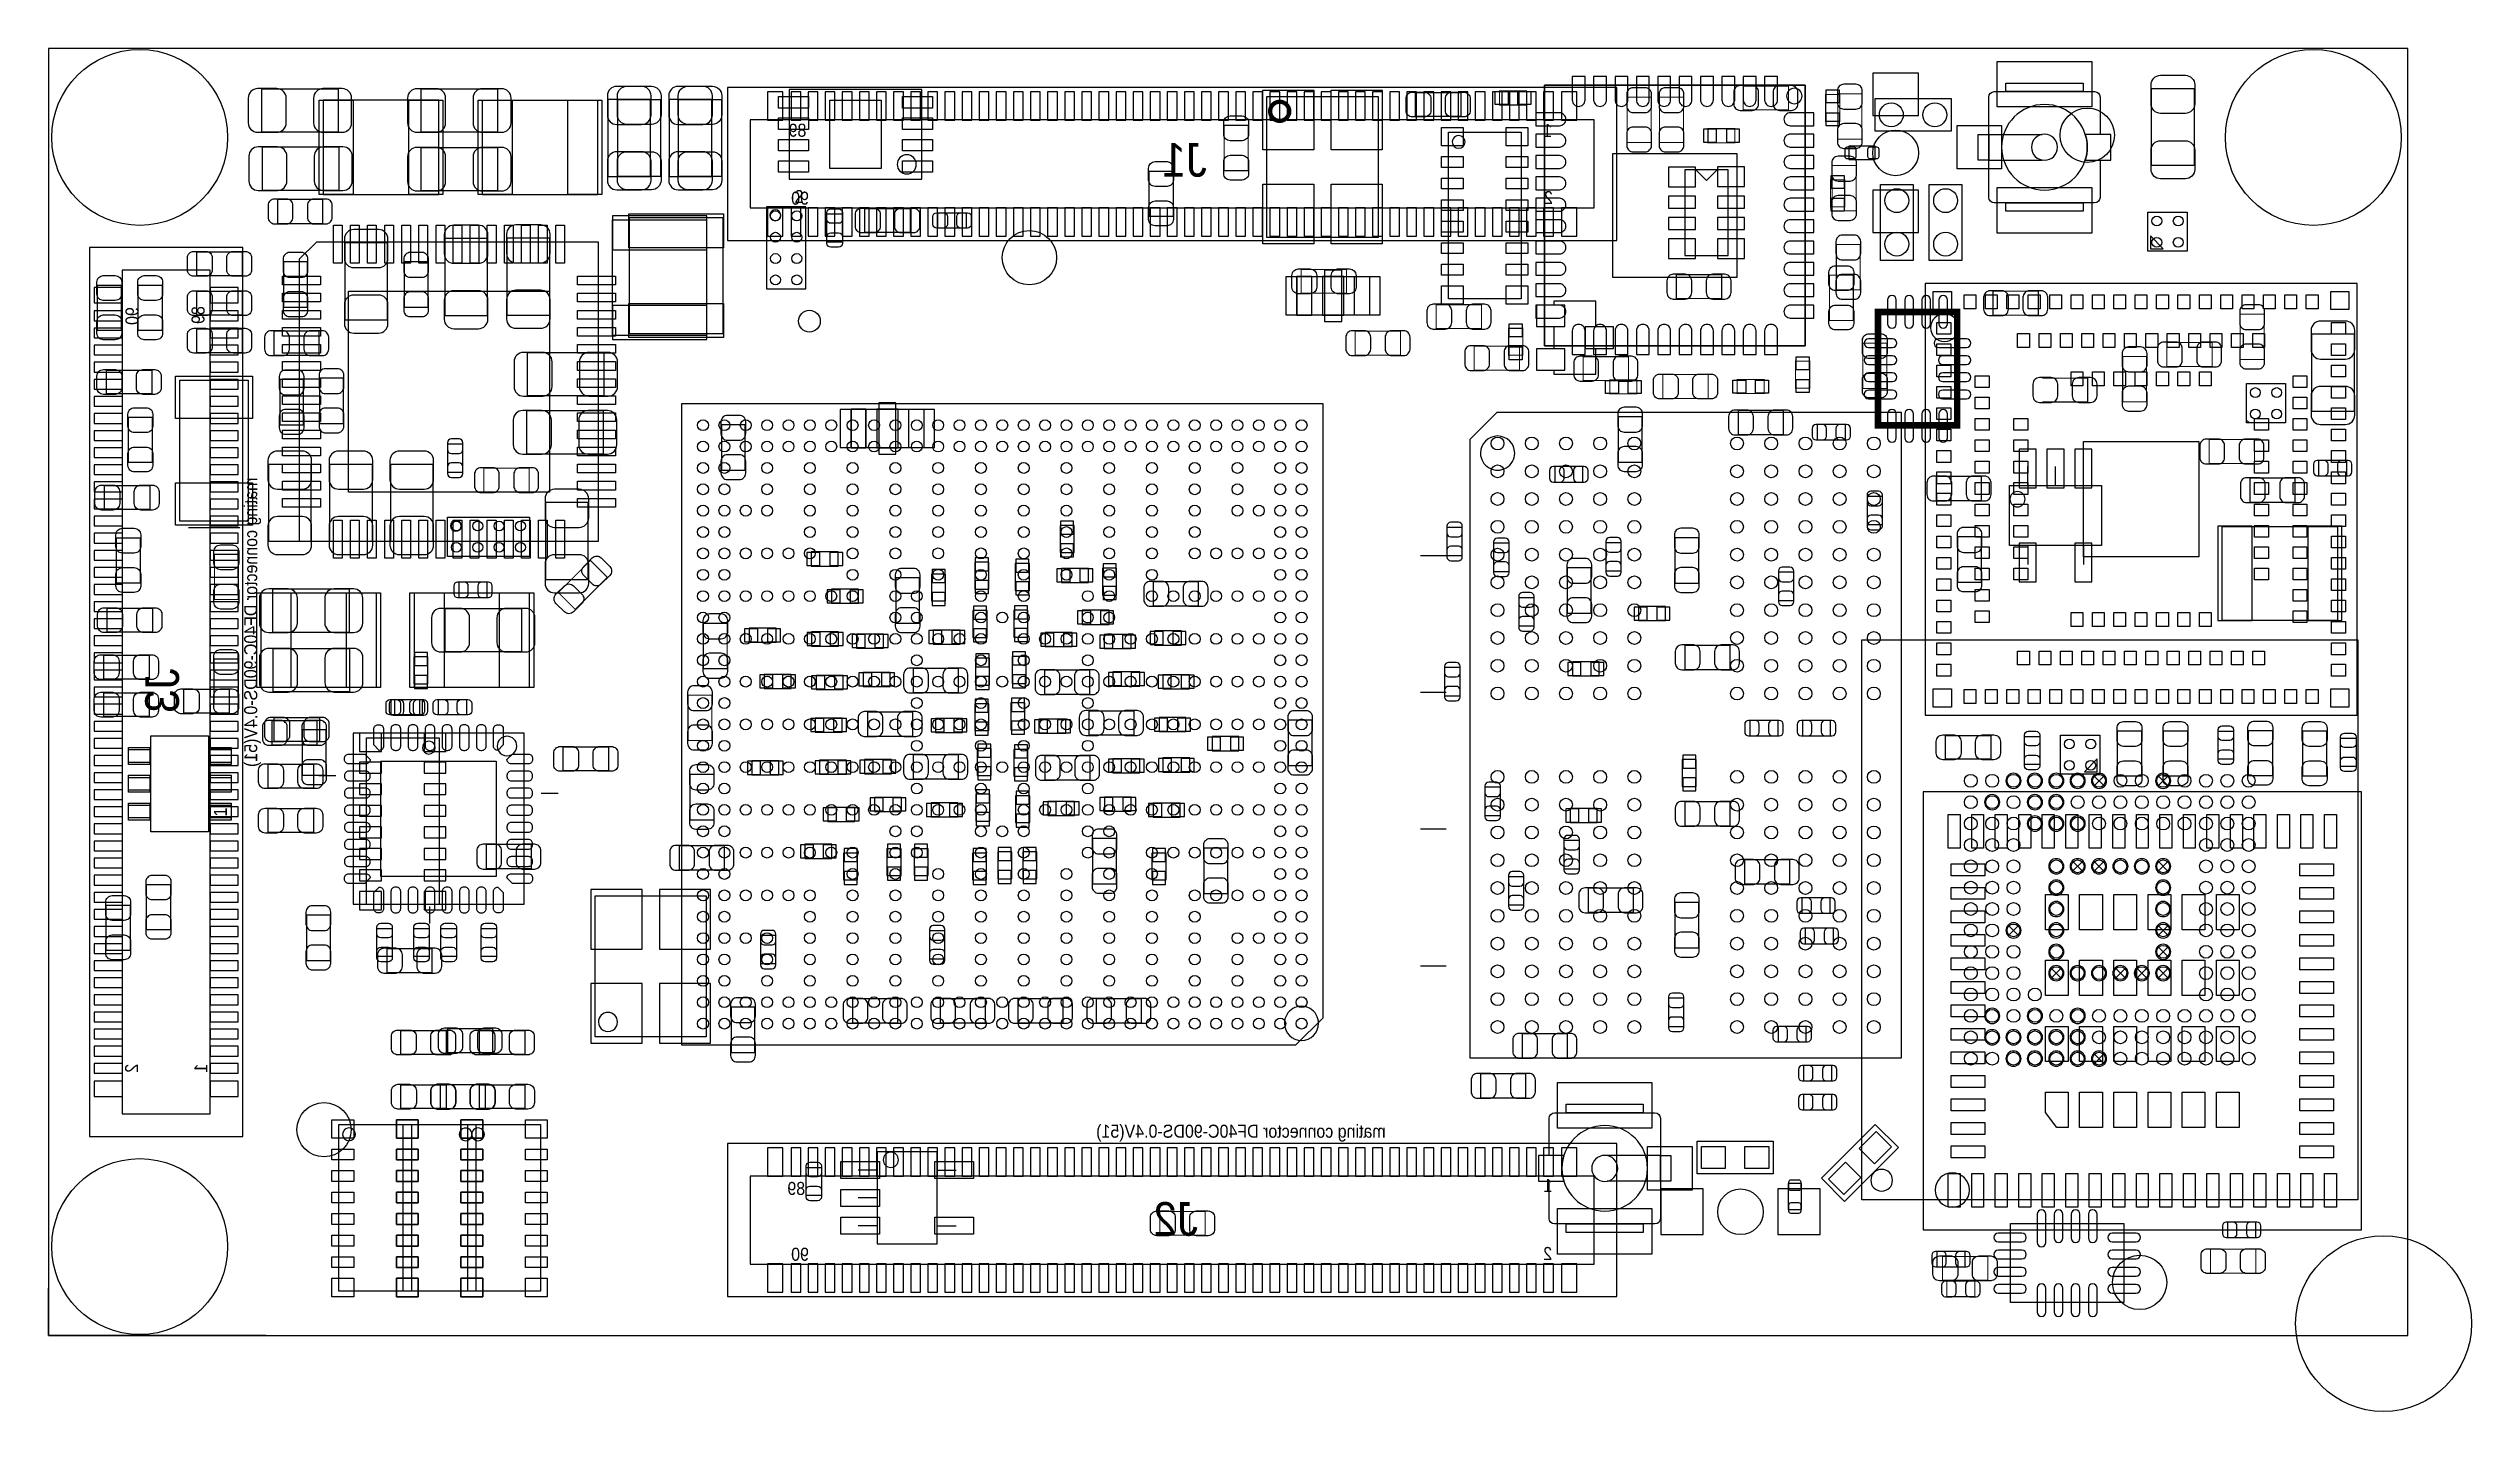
# Model space of a CAD drawing. Extents: x 6 to 62.7, y -1.8 to 30.1.
import ezdxf
from ezdxf.enums import TextEntityAlignment as Align

# ---------------------------------------------------------------- set-up
doc = ezdxf.new("R2010")
doc.units = 0
for name, color, linetype in [('BG_OUTLINE', 5, 'CONTINUOUS'), ('PG_ASSEMBLY_BOTTOM', 43, 'CONTINUOUS'), ('PG_ASSEMBLY_TOP', 23, 'CONTINUOUS'), ('PIN_BOTTOM', 211, 'CONTINUOUS'), ('PIN_TOP', 173, 'CONTINUOUS'), ('RD_ASSEMBLY_BOTTOM', 140, 'CONTINUOUS')]:
    doc.layers.add(name, color=color, linetype=linetype)

msp = doc.modelspace()

# ---------------------------------------------------------------- texts
at = {"layer": 'PG_ASSEMBLY_BOTTOM', "text_generation_flag": 2, "width": 0.916667}
for s, p in [('89', (23.75662, 28.04668)), ('1', (41.1988, 28.03906)), ('90', (23.817072, 26.45664)), ('2', (41.21658, 26.46934)), ('mating connector DF40C-90DS-0.4V(51)', (37.304472, 4.628642)), ('89', (23.72868, 3.2893)), ('1', (41.20896, 3.35534)), ('90', (23.817072, 1.75006)), ('2', (41.1988, 1.76784))]:
    msp.add_text(s, height=0.3048, dxfattribs=at).set_placement(p)
for s, p in [('90', (8.137652, 24.05888)), ('89', (9.68248, 24.08174)), ('mating connector DF40C-90DS-0.4V(51)', (10.914634, 20.07108)), ('2', (8.128, 6.35762)), ('1', (9.74852, 6.35762))]:
    msp.add_text(s, height=0.3048, rotation=90, dxfattribs=at).set_placement(p)
at = {"layer": 'PG_ASSEMBLY_TOP', "width": 0.916667}
msp.add_text('2', height=0.3048, dxfattribs=at).set_placement((23.5839, 26.49474), align=Align.CENTER)
msp.add_text('1', height=0.3048, rotation=90, dxfattribs=at).set_placement((10.204958, 12.144248))
at = {"layer": 'RD_ASSEMBLY_BOTTOM', "text_generation_flag": 2, "width": 0.935484}
for s, p in [('J1', (32.60344, 27.11196)), ('J2', (32.39516, 2.33426))]:
    msp.add_text(s, height=0.7874, dxfattribs=at).set_placement(p, align=Align.CENTER)
msp.add_text('J3', height=0.7874, rotation=90, dxfattribs=at).set_placement((9.08304, 15.0876), align=Align.CENTER)

# ---------------------------------------------------------------- linework, layer by layer
at = {"layer": 'BG_OUTLINE'}
for points in [[(6.031992, 0), (61.210952, 0), (61.210952, 30.1117), (6.031992, 30.1117)], [(6.031992, 30.1117), (6.031992, 0), (61.210952, 0), (61.210952, 30.1117)]]:
    msp.add_lwpolyline(points, close=True, dxfattribs=at)
for points in [[(6.031992, 0), (6.031992, 1.105408)], [(11.111992, 0), (6.031992, 0)]]:
    msp.add_lwpolyline(points, dxfattribs=at)
at = {"layer": 'PG_ASSEMBLY_BOTTOM'}
for points in [[(12.812522, 28.161234), (12.812522, 29.161486), (11.012678, 29.161486), (11.012678, 28.161234), (12.812522, 28.161234)], [(16.541242, 28.159202), (16.541242, 29.159454), (14.741398, 29.159454), (14.741398, 28.159202), (16.541242, 28.159202)], [(19.113754, 27.113738), (20.114006, 27.113738), (20.114006, 28.913582), (19.113754, 28.913582), (19.113754, 27.113738)], [(20.548854, 27.113738), (21.549106, 27.113738), (21.549106, 28.913582), (20.548854, 28.913582), (20.548854, 27.113738)], [(42.71137, 29.19984), (21.91512, 29.19984), (21.91512, 25.61844), (42.71137, 25.61844), (42.71137, 29.19984)], [(42.181272, 28.43784), (22.445472, 28.43784), (22.445472, 26.38044), (42.181272, 26.38044), (42.181272, 28.43784)], [(12.827762, 26.799794), (12.827762, 27.800046), (11.027918, 27.800046), (11.027918, 26.799794), (12.827762, 26.799794)], [(16.541242, 26.787602), (16.541242, 27.787854), (14.741398, 27.787854), (14.741398, 26.787602), (16.541242, 26.787602)], [(44.30014, 27.271218), (44.30014, 25.264618), (45.31614, 25.264618), (45.31614, 27.271218), (44.30014, 27.271218)], [(44.80814, 27.022298), (44.55414, 27.276298)], [(44.80814, 27.022298), (45.06214, 27.276298)], [(12.450318, 26.019252), (12.450318, 26.579068), (11.390122, 26.579068), (11.390122, 26.019252), (12.450318, 26.019252)], [(19.225006, 23.39975), (19.225006, 26.09977), (21.4249, 26.09977), (21.4249, 23.39975), (19.225006, 23.39975)], [(12.961874, 23.763478), (13.962126, 23.763478), (13.962126, 25.563322), (12.961874, 25.563322), (12.961874, 23.763478)], [(15.298674, 23.865078), (16.298926, 23.865078), (16.298926, 25.664922), (15.298674, 25.664922), (15.298674, 23.865078)], [(16.754094, 23.875238), (17.754346, 23.875238), (17.754346, 25.675082), (16.754094, 25.675082), (16.754094, 23.875238)], [(10.576052, 4.656582), (10.576052, 25.452832), (6.994652, 25.452832), (6.994652, 4.656582), (10.576052, 4.656582)], [(12.090908, 25.117298), (11.531092, 25.117298), (11.531092, 24.057102), (12.090908, 24.057102), (12.090908, 25.117298)], [(14.910308, 25.117298), (14.350492, 25.117298), (14.350492, 24.057102), (14.910308, 24.057102), (14.910308, 25.117298)], [(9.814052, 5.18668), (9.814052, 24.92248), (7.756652, 24.92248), (7.756652, 5.18668), (9.814052, 5.18668)], [(35.22472, 24.77262), (36.92652, 24.77262), (36.92652, 23.87346), (35.22472, 23.87346), (35.22472, 24.77262)], [(11.306302, 23.495508), (11.306302, 22.935692), (12.366498, 22.935692), (12.366498, 23.495508), (11.306302, 23.495508)], [(58.959496, 21.625052), (59.959748, 21.625052), (59.959748, 23.424896), (58.959496, 23.424896), (58.959496, 21.625052)], [(17.230598, 22.989286), (17.230598, 21.989034), (19.030442, 21.989034), (19.030442, 22.989286), (17.230598, 22.989286)], [(11.999468, 22.366478), (11.439652, 22.366478), (11.439652, 21.306282), (11.999468, 21.306282), (11.999468, 22.366478)], [(12.929108, 22.399498), (12.369292, 22.399498), (12.369292, 21.339302), (12.929108, 21.339302), (12.929108, 22.399498)], [(17.212818, 21.630386), (17.212818, 20.630134), (19.012662, 20.630134), (19.012662, 21.630386), (17.212818, 21.630386)], [(24.8031, 21.67001), (26.50236, 21.67001), (26.50236, 20.77085), (24.8031, 20.77085), (24.8031, 21.67001)], [(46.605698, 21.081492), (46.605698, 21.641308), (45.545502, 21.641308), (45.545502, 21.081492), (46.605698, 21.081492)], [(22.329648, 21.307298), (21.769832, 21.307298), (21.769832, 20.247102), (22.329648, 20.247102), (22.329648, 21.307298)], [(42.742612, 20.436586), (43.302428, 20.436586), (43.302428, 21.496782), (42.742612, 21.496782), (42.742612, 20.436586)], [(47.396654, 21.312886), (47.396654, 20.952714), (48.056546, 20.952714), (48.056546, 21.312886), (47.396654, 21.312886)], [(57.435242, 21.41601), (57.507886, 21.352002)], [(15.364714, 20.195794), (15.724886, 20.195794), (15.724886, 20.855686), (15.364714, 20.855686), (15.364714, 20.195794)], [(59.783726, 20.114514), (59.783726, 20.474686), (59.123834, 20.474686), (59.123834, 20.114514), (59.783726, 20.114514)], [(12.176506, 20.381722), (11.176254, 20.381722), (11.176254, 18.581878), (12.176506, 18.581878), (12.176506, 20.381722)], [(13.606526, 20.381722), (12.606274, 20.381722), (12.606274, 18.581878), (13.606526, 18.581878), (13.606526, 20.381722)], [(15.028926, 20.381722), (14.028674, 20.381722), (14.028674, 18.581878), (15.028926, 18.581878), (15.028926, 20.381722)], [(41.91762, 19.967956), (41.91762, 20.328128), (41.257728, 20.328128), (41.257728, 19.967956), (41.91762, 19.967956)], [(50.183542, 20.094448), (50.183542, 19.534632), (51.243738, 19.534632), (51.243738, 20.094448), (50.183542, 20.094448)], [(51.896518, 19.884644), (54.046628, 19.884644), (54.046628, 18.484596), (51.896518, 18.484596), (51.896518, 19.884644)], [(52.32146, 19.87042), (52.32146, 20.32762)], [(52.9717, 19.87042), (52.9717, 20.32762)], [(53.62194, 19.87042), (53.62194, 20.32762)], [(57.513982, 20.058888), (57.513982, 19.499072), (58.574178, 19.499072), (58.574178, 20.058888), (57.513982, 20.058888)], [(17.655794, 17.687798), (18.656046, 17.687798), (18.656046, 19.487642), (17.655794, 19.487642), (17.655794, 17.687798)], [(48.562768, 18.972276), (48.92294, 18.972276), (48.92294, 19.632168), (48.562768, 19.632168), (48.562768, 18.972276)], [(17.28216, 19.14906), (17.28216, 18.22958), (15.36192, 18.22958), (15.36192, 19.14906), (17.28216, 19.14906)], [(30.02026, 18.32102), (30.02026, 18.95094), (29.69006, 18.95094), (29.69006, 18.32102), (30.02026, 18.32102)], [(39.09822, 18.905728), (38.738048, 18.905728), (38.738048, 18.245836), (39.09822, 18.245836), (39.09822, 18.905728)], [(59.56935, 16.730726), (56.86933, 16.730726), (56.86933, 18.93062), (59.56935, 18.93062), (59.56935, 16.730726)], [(23.873206, 18.001742), (24.503126, 18.001742), (24.503126, 18.331942), (23.873206, 18.331942), (23.873206, 18.001742)], [(39.830248, 17.877536), (40.19042, 17.877536), (40.19042, 18.537428), (39.830248, 18.537428), (39.830248, 17.877536)], [(42.454068, 17.887696), (42.81424, 17.887696), (42.81424, 18.547588), (42.454068, 18.547588), (42.454068, 17.887696)], [(44.068492, 17.605502), (44.628308, 17.605502), (44.628308, 18.665698), (44.068492, 18.665698), (44.068492, 17.605502)], [(50.680112, 17.623282), (51.239928, 17.623282), (51.239928, 18.683478), (50.680112, 18.683478), (50.680112, 17.623282)], [(52.32146, 18.49882), (52.32146, 18.04162)], [(53.62194, 18.49882), (53.62194, 18.04162)], [(16.291306, 17.267174), (16.291306, 17.627346), (15.631414, 17.627346), (15.631414, 17.267174), (16.291306, 17.267174)], [(25.846532, 16.665702), (26.406348, 16.665702), (26.406348, 17.725898), (25.846532, 17.725898), (25.846532, 16.665702)], [(27.0129, 17.18564), (27.0129, 17.81556), (26.6827, 17.81556), (26.6827, 17.18564), (27.0129, 17.18564)], [(28.026106, 17.460976), (28.026106, 18.090896), (27.695906, 18.090896), (27.695906, 17.460976), (28.026106, 17.460976)], [(28.974034, 17.430242), (28.974034, 18.060162), (28.643834, 18.060162), (28.643834, 17.430242), (28.974034, 17.430242)], [(29.72308, 17.61744), (30.353, 17.61744), (30.353, 17.94764), (29.72308, 17.94764), (29.72308, 17.61744)], [(31.013654, 17.321022), (31.013654, 17.950942), (30.683454, 17.950942), (30.683454, 17.321022), (31.013654, 17.321022)], [(31.870396, 17.63395), (31.870396, 17.074134), (32.930592, 17.074134), (32.930592, 17.63395), (31.870396, 17.63395)], [(42.113708, 17.960086), (41.553892, 17.960086), (41.553892, 16.89989), (42.113708, 16.89989), (42.113708, 17.960086)], [(46.490128, 17.196816), (46.8503, 17.196816), (46.8503, 17.856708), (46.490128, 17.856708), (46.490128, 17.196816)], [(11.274298, 17.459706), (11.274298, 16.459454), (13.074142, 16.459454), (13.074142, 17.459706), (11.274298, 17.459706)], [(17.100042, 16.002254), (17.100042, 17.002506), (15.300198, 17.002506), (15.300198, 16.002254), (17.100042, 16.002254)], [(24.97836, 17.4625), (24.34844, 17.4625), (24.34844, 17.1323), (24.97836, 17.1323), (24.97836, 17.4625)], [(40.776144, 17.260824), (40.415972, 17.260824), (40.415972, 16.600932), (40.776144, 16.600932), (40.776144, 17.260824)], [(43.85056, 17.0561), (43.22064, 17.0561), (43.22064, 16.7259), (43.85056, 16.7259), (43.85056, 17.0561)], [(23.04796, 16.5481), (22.41804, 16.5481), (22.41804, 16.2179), (23.04796, 16.2179), (23.04796, 16.5481)], [(23.880826, 16.13154), (24.510746, 16.13154), (24.510746, 16.46174), (23.880826, 16.46174), (23.880826, 16.13154)], [(27.356054, 16.505682), (26.726134, 16.505682), (26.726134, 16.175482), (27.356054, 16.175482), (27.356054, 16.505682)], [(27.653234, 16.962882), (27.653234, 16.332962), (27.983434, 16.332962), (27.983434, 16.962882), (27.653234, 16.962882)], [(28.608274, 16.967962), (28.608274, 16.338042), (28.938474, 16.338042), (28.938474, 16.967962), (28.608274, 16.967962)], [(29.345128, 16.117824), (29.975048, 16.117824), (29.975048, 16.448024), (29.345128, 16.448024), (29.345128, 16.117824)], [(30.205934, 16.63827), (30.835854, 16.63827), (30.835854, 16.96847), (30.205934, 16.96847), (30.205934, 16.63827)], [(31.900114, 16.155162), (32.530034, 16.155162), (32.530034, 16.485362), (31.900114, 16.485362), (31.900114, 16.155162)], [(11.276838, 16.065246), (11.276838, 15.064994), (13.076682, 15.064994), (13.076682, 16.065246), (11.276838, 16.065246)], [(14.57706, 15.874746), (14.57706, 15.244826), (14.90726, 15.244826), (14.90726, 15.874746), (14.57706, 15.874746)], [(24.93264, 16.08074), (25.56256, 16.08074), (25.56256, 16.41094), (24.93264, 16.41094), (24.93264, 16.08074)], [(28.897834, 15.258542), (28.897834, 15.888462), (28.567634, 15.888462), (28.567634, 15.258542), (28.897834, 15.258542)], [(31.354014, 16.401542), (30.724094, 16.401542), (30.724094, 16.071342), (31.354014, 16.071342), (31.354014, 16.401542)], [(44.298616, 16.14551), (44.298616, 15.585694), (45.358812, 15.585694), (45.358812, 16.14551), (44.298616, 16.14551)], [(23.400766, 15.467076), (22.770846, 15.467076), (22.770846, 15.136876), (23.400766, 15.136876), (23.400766, 15.467076)], [(24.61514, 15.445232), (23.98522, 15.445232), (23.98522, 15.115032), (24.61514, 15.115032), (24.61514, 15.445232)], [(25.087834, 15.184882), (25.717754, 15.184882), (25.717754, 15.515082), (25.087834, 15.515082), (25.087834, 15.184882)], [(27.312112, 15.044674), (27.312112, 15.60449), (26.251916, 15.60449), (26.251916, 15.044674), (27.312112, 15.044674)], [(28.041854, 15.217902), (28.041854, 15.847822), (27.711654, 15.847822), (27.711654, 15.217902), (28.041854, 15.217902)], [(29.325316, 15.56639), (29.325316, 15.006574), (30.385512, 15.006574), (30.385512, 15.56639), (29.325316, 15.56639)], [(31.557214, 15.525242), (30.927294, 15.525242), (30.927294, 15.195042), (31.557214, 15.195042), (31.557214, 15.525242)], [(32.090614, 15.129002), (32.720534, 15.129002), (32.720534, 15.459202), (32.090614, 15.459202), (32.090614, 15.129002)], [(38.684708, 14.967966), (39.04488, 14.967966), (39.04488, 15.627858), (38.684708, 15.627858), (38.684708, 14.967966)], [(41.67124, 15.4305), (42.30116, 15.4305), (42.30116, 15.7607), (41.67124, 15.7607), (41.67124, 15.4305)], [(14.122654, 14.871446), (14.122654, 14.511274), (14.782546, 14.511274), (14.782546, 14.871446), (14.122654, 14.871446)], [(27.69362, 14.7828), (27.69362, 14.15288), (28.02382, 14.15288), (28.02382, 14.7828), (27.69362, 14.7828)], [(28.539694, 14.803882), (28.539694, 14.173962), (28.869894, 14.173962), (28.869894, 14.803882), (28.539694, 14.803882)], [(11.255248, 14.379702), (11.255248, 13.819886), (12.315444, 13.819886), (12.315444, 14.379702), (11.255248, 14.379702)], [(11.965432, 13.109702), (12.525248, 13.109702), (12.525248, 14.169898), (11.965432, 14.169898), (11.965432, 13.109702)], [(24.59228, 14.445742), (23.96236, 14.445742), (23.96236, 14.115542), (24.59228, 14.115542), (24.59228, 14.445742)], [(25.187656, 14.58595), (25.187656, 14.026134), (26.247852, 14.026134), (26.247852, 14.58595), (25.187656, 14.58595)], [(27.406854, 14.438122), (26.776934, 14.438122), (26.776934, 14.107922), (27.406854, 14.107922), (27.406854, 14.438122)], [(29.197554, 14.090142), (29.827474, 14.090142), (29.827474, 14.420342), (29.197554, 14.420342), (29.197554, 14.090142)], [(31.420816, 14.051026), (31.420816, 14.610842), (30.36062, 14.610842), (30.36062, 14.051026), (31.420816, 14.051026)], [(32.004254, 14.128242), (32.634174, 14.128242), (32.634174, 14.458442), (32.004254, 14.458442), (32.004254, 14.128242)], [(35.024314, 13.338048), (35.58413, 13.338048), (35.58413, 14.398244), (35.024314, 14.398244), (35.024314, 13.338048)], [(46.481746, 14.028166), (46.481746, 14.388338), (45.821854, 14.388338), (45.821854, 14.028166), (46.481746, 14.028166)], [(47.711868, 14.028166), (47.711868, 14.388338), (47.051976, 14.388338), (47.051976, 14.028166), (47.711868, 14.028166)], [(27.752294, 13.732002), (27.752294, 13.102082), (28.082494, 13.102082), (28.082494, 13.732002), (27.752294, 13.732002)], [(28.608274, 13.714222), (28.608274, 13.084302), (28.938474, 13.084302), (28.938474, 13.714222), (28.608274, 13.714222)], [(33.245044, 13.681456), (33.874964, 13.681456), (33.874964, 14.011656), (33.245044, 14.011656), (33.245044, 13.681456)], [(21.590508, 13.128498), (21.030692, 13.128498), (21.030692, 12.068302)], [(23.113238, 13.44676), (22.483318, 13.44676), (22.483318, 13.11656), (23.113238, 13.11656), (23.113238, 13.44676)], [(24.69388, 13.462), (24.06396, 13.462), (24.06396, 13.1318), (24.69388, 13.1318), (24.69388, 13.462)], [(25.11552, 13.1445), (25.74544, 13.1445), (25.74544, 13.4747), (25.11552, 13.4747), (25.11552, 13.1445)], [(27.312112, 13.025374), (27.312112, 13.58519), (26.251916, 13.58519), (26.251916, 13.025374), (27.312112, 13.025374)], [(29.332936, 13.56233), (29.332936, 13.002514), (30.393132, 13.002514), (30.393132, 13.56233), (29.332936, 13.56233)], [(31.554674, 13.495782), (30.924754, 13.495782), (30.924754, 13.165582), (31.554674, 13.165582), (31.554674, 13.495782)], [(32.09544, 13.1826), (32.72536, 13.1826), (32.72536, 13.5128), (32.09544, 13.5128), (32.09544, 13.1826)], [(44.23918, 13.4747), (44.23918, 12.84478), (44.56938, 12.84478), (44.56938, 13.4747), (44.23918, 13.4747)], [(54.1147, 12.8524), (54.114192, 12.8524), (53.86324, 13.103352)], [(53.863494, 12.852654), (53.864002, 12.852654), (54.114954, 13.103606)], [(55.61457, 12.8524), (55.614062, 12.8524), (55.36311, 13.103352)], [(55.363364, 12.852654), (55.363872, 12.852654), (55.614824, 13.103606)], [(25.351994, 12.261342), (25.981914, 12.261342), (25.981914, 12.591542), (25.351994, 12.591542), (25.351994, 12.261342)], [(28.049474, 12.032742), (28.049474, 12.662662), (27.719274, 12.662662), (27.719274, 12.032742), (28.049474, 12.032742)], [(28.981654, 11.999722), (28.981654, 12.629642), (28.651454, 12.629642), (28.651454, 11.999722), (28.981654, 11.999722)], [(29.400754, 12.167362), (30.030674, 12.167362), (30.030674, 12.497562), (29.400754, 12.497562), (29.400754, 12.167362)], [(31.356554, 12.599162), (30.726634, 12.599162), (30.726634, 12.268962), (31.356554, 12.268962), (31.356554, 12.599162)], [(39.98722, 12.827508), (39.627048, 12.827508), (39.627048, 12.167616), (39.98722, 12.167616), (39.98722, 12.827508)], [(44.298616, 12.48537), (44.298616, 11.925554), (45.358812, 11.925554), (45.358812, 12.48537), (44.298616, 12.48537)], [(21.030692, 12.068302), (21.590508, 12.068302)], [(24.887682, 12.3571), (24.257762, 12.3571), (24.257762, 12.0269), (24.887682, 12.0269), (24.887682, 12.3571)], [(27.302714, 12.462002), (26.672794, 12.462002), (26.672794, 12.131802), (27.302714, 12.131802), (27.302714, 12.462002)], [(31.86684, 12.1285), (32.49676, 12.1285), (32.49676, 12.4587), (31.86684, 12.4587), (31.86684, 12.1285)], [(41.62044, 12.0015), (42.25036, 12.0015), (42.25036, 12.3317), (41.62044, 12.3317), (41.62044, 12.0015)], [(16.269208, 11.48461), (16.269208, 10.924794), (17.329404, 10.924794), (17.329404, 11.48461), (16.269208, 11.48461)], [(21.840698, 10.896092), (21.840698, 11.455908), (20.780502, 11.455908), (20.780502, 10.896092), (21.840698, 10.896092)], [(24.35098, 11.493754), (23.72106, 11.493754), (23.72106, 11.163554), (24.35098, 11.163554), (24.35098, 11.493754)], [(25.6413, 11.38936), (25.6413, 10.75944), (25.9715, 10.75944), (25.9715, 11.38936), (25.6413, 11.38936)], [(26.2763, 11.38936), (26.2763, 10.75944), (26.6065, 10.75944), (26.6065, 11.38936), (26.2763, 11.38936)], [(31.011368, 11.629898), (30.451552, 11.629898), (30.451552, 10.569702), (31.011368, 10.569702), (31.011368, 11.629898)], [(33.614868, 11.401298), (33.055052, 11.401298), (33.055052, 10.341102), (33.614868, 10.341102), (33.614868, 11.401298)], [(41.475914, 10.922254), (41.836086, 10.922254), (41.836086, 11.582146), (41.475914, 11.582146), (41.475914, 10.922254)], [(24.6253, 11.28776), (24.6253, 10.65784), (24.9555, 10.65784), (24.9555, 11.28776), (24.6253, 11.28776)], [(27.643074, 11.28776), (27.643074, 10.65784), (27.973274, 10.65784), (27.973274, 11.28776), (27.643074, 11.28776)], [(28.2321, 11.31316), (28.2321, 10.68324), (28.5623, 10.68324), (28.5623, 11.31316), (28.2321, 11.31316)], [(28.8163, 11.31316), (28.8163, 10.68324), (29.1465, 10.68324), (29.1465, 11.31316), (28.8163, 11.31316)], [(31.8389, 11.28776), (31.8389, 10.65784), (32.1691, 10.65784), (32.1691, 11.28776), (31.8389, 11.28776)], [(45.697902, 11.125708), (45.697902, 10.565892), (46.758098, 10.565892), (46.758098, 11.125708), (45.697902, 11.125708)], [(53.614574, 10.852404), (53.614066, 10.852404), (53.363114, 11.103356)], [(53.363368, 10.852658), (53.363876, 10.852658), (53.614828, 11.10361)], [(54.1147, 10.852404), (54.114192, 10.852404), (53.86324, 11.103356)], [(53.863494, 10.852658), (53.864002, 10.852658), (54.114954, 11.10361)], [(55.61457, 10.852404), (55.614062, 10.852404), (55.36311, 11.103356)], [(55.363364, 10.852658), (55.363872, 10.852658), (55.614824, 11.10361)], [(40.535606, 10.733786), (40.175434, 10.733786), (40.175434, 10.073894), (40.535606, 10.073894), (40.535606, 10.733786)], [(42.03954, 10.463022), (42.03954, 9.903206), (43.099736, 9.903206), (43.099736, 10.463022), (42.03954, 10.463022)], [(47.041054, 10.238486), (47.041054, 9.878314), (47.700946, 9.878314), (47.700946, 10.238486), (47.041054, 10.238486)], [(12.624308, 9.836658), (12.064492, 9.836658), (12.064492, 8.776462), (12.624308, 8.776462), (12.624308, 9.836658)], [(44.068492, 9.073642), (44.628308, 9.073642), (44.628308, 10.133838), (44.068492, 10.133838), (44.068492, 9.073642)], [(23.043642, 9.360154), (22.68347, 9.360154), (22.68347, 8.700262), (23.043642, 8.700262), (23.043642, 9.360154)], [(26.995882, 9.471914), (26.63571, 9.471914), (26.63571, 8.812022), (26.995882, 8.812022), (26.995882, 9.471914)], [(47.7774, 9.167114), (47.7774, 9.527286), (47.117508, 9.527286), (47.117508, 9.167114), (47.7774, 9.167114)], [(52.114704, 9.352534), (52.114196, 9.352534), (51.863244, 9.603486)], [(51.863498, 9.352788), (51.864006, 9.352788), (52.114958, 9.60374)], [(55.61457, 9.352534), (55.614062, 9.352534), (55.36311, 9.603486)], [(55.61457, 8.852408), (55.614062, 8.852408), (55.36311, 9.10336)], [(55.363364, 9.352788), (55.363872, 9.352788), (55.614824, 9.60374)], [(55.363364, 8.852662), (55.363872, 8.852662), (55.614824, 9.103614)], [(15.008098, 8.490712), (15.008098, 9.050528), (13.947902, 9.050528), (13.947902, 8.490712), (15.008098, 8.490712)], [(53.114702, 8.352536), (53.114194, 8.352536), (52.863242, 8.603488)], [(52.863496, 8.35279), (52.864004, 8.35279), (53.114956, 8.603742)], [(54.614572, 8.352536), (54.614064, 8.352536), (54.363112, 8.603488)], [(54.363366, 8.35279), (54.363874, 8.35279), (54.614826, 8.603742)], [(55.114698, 8.352536), (55.11419, 8.352536), (54.863238, 8.603488)], [(54.863492, 8.35279), (54.864, 8.35279), (55.114952, 8.603742)], [(55.61457, 8.352536), (55.614062, 8.352536), (55.36311, 8.603488)], [(55.363364, 8.35279), (55.363872, 8.35279), (55.614824, 8.603742)], [(22.555708, 7.68223), (21.995892, 7.68223), (21.995892, 6.622034), (22.555708, 6.622034), (22.555708, 7.68223)], [(24.837898, 7.874508), (24.837898, 7.314692), (25.898094, 7.314692), (25.898094, 7.874508), (24.837898, 7.874508)], [(27.94635, 7.314692), (27.94635, 7.874508), (26.886154, 7.874508), (26.886154, 7.314692), (27.94635, 7.314692)], [(29.762704, 7.314692), (29.762704, 7.874508), (28.702508, 7.874508), (28.702508, 7.314692), (29.762704, 7.314692)], [(30.534102, 7.874508), (30.534102, 7.314692), (31.594298, 7.314692), (31.594298, 7.874508), (30.534102, 7.874508)], [(44.27982, 7.892288), (43.919648, 7.892288), (43.919648, 7.232396), (44.27982, 7.232396), (44.27982, 7.892288)], [(16.422878, 6.618732), (16.422878, 7.178548), (15.362682, 7.178548), (15.362682, 6.618732), (16.422878, 6.618732)], [(41.558972, 6.500114), (41.558972, 7.05993), (40.498776, 7.05993), (40.498776, 6.500114), (41.558972, 6.500114)], [(46.482762, 7.232904), (46.482762, 6.872732), (47.142654, 6.872732), (47.142654, 7.232904), (46.482762, 7.232904)], [(47.739046, 5.956046), (47.739046, 6.316218), (47.079154, 6.316218), (47.079154, 5.956046), (47.739046, 5.956046)], [(54.1147, 6.35254), (54.114192, 6.35254), (53.86324, 6.603492)], [(53.863494, 6.352794), (53.864002, 6.352794), (54.114954, 6.603746)], [(16.255492, 5.308092), (16.255492, 5.867908), (15.195296, 5.867908), (15.195296, 5.308092), (16.255492, 5.308092)], [(40.585898, 5.562092), (40.585898, 6.121908), (39.525702, 6.121908), (39.525702, 5.562092), (40.585898, 5.562092)], [(47.739046, 5.277866), (47.739046, 5.638038), (47.079154, 5.638038), (47.079154, 5.277866), (47.739046, 5.277866)], [(42.71137, 4.49326), (21.91512, 4.49326), (21.91512, 0.91186), (42.71137, 0.91186), (42.71137, 4.49326)], [(42.181272, 3.73126), (22.445472, 3.73126), (22.445472, 1.67386), (42.181272, 1.67386), (42.181272, 3.73126)], [(51.91506, 2.61874), (54.56682, 2.61874), (54.56682, 0.76962), (51.91506, 0.76962), (51.91506, 2.61874)], [(57.655206, 2.293874), (57.655206, 2.654046), (56.995314, 2.654046), (56.995314, 2.293874), (57.655206, 2.293874)], [(50.855626, 1.608074), (50.855626, 1.968246), (50.195734, 1.968246), (50.195734, 1.608074), (50.855626, 1.608074)]]:
    msp.add_lwpolyline(points, dxfattribs=at)
for points, const_width in [([(42.953432, 27.912822), (43.513248, 27.912822), (43.513248, 28.973018), (42.953432, 28.973018), (42.953432, 27.912822)], 0.024892), ([(44.270168, 28.973018), (43.710352, 28.973018), (43.710352, 27.912822), (44.270168, 27.912822), (44.270168, 28.973018)], 0.024892), ([(46.725332, 28.673552), (46.725332, 29.233368), (45.665136, 29.233368), (45.665136, 28.673552), (46.725332, 28.673552)], 0.024892), ([(47.880778, 27.992324), (48.440594, 27.992324), (48.440594, 29.05252), (47.880778, 29.05252), (47.880778, 27.992324)], 0.024892), ([(45.473366, 28.23464), (44.843446, 28.23464), (44.843446, 27.90444), (45.473366, 27.90444), (45.473366, 28.23464)], 0.0254), ([(48.306228, 27.370278), (47.746412, 27.370278), (47.746412, 26.310082), (48.306228, 26.310082), (48.306228, 27.370278)], 0.024892), ([(47.845472, 24.463502), (48.405288, 24.463502), (48.405288, 25.523698), (47.845472, 25.523698), (47.845472, 24.463502)], 0.024892), ([(44.102782, 24.818848), (44.102782, 24.259032), (45.162978, 24.259032), (45.162978, 24.818848), (44.102782, 24.818848)], 0.024892), ([(51.509422, 24.430228), (51.509422, 23.870412), (52.569618, 23.870412), (52.569618, 24.430228), (51.509422, 24.430228)], 0.024892), ([(38.489382, 24.117808), (38.489382, 23.557992), (39.549578, 23.557992), (39.549578, 24.117808), (38.489382, 24.117808)], 0.024892), ([(50.67046, 23.94458), (50.67046, 21.29282), (48.82134, 21.29282), (48.82134, 23.94458), (50.67046, 23.94458)], 0.1524), ([(57.291732, 22.835362), (57.851548, 22.835362), (57.851548, 23.895558), (57.291732, 23.895558), (57.291732, 22.835362)], 0.024892), ([(36.594542, 23.498048), (36.594542, 22.938232), (37.654738, 22.938232), (37.654738, 23.498048), (36.594542, 23.498048)], 0.024892), ([(55.575962, 23.231348), (55.575962, 22.671532), (56.636158, 22.671532), (56.636158, 23.231348), (55.575962, 23.231348)], 0.024892), ([(39.373302, 23.147528), (39.373302, 22.587712), (40.433498, 22.587712), (40.433498, 23.147528), (39.373302, 23.147528)], 0.024892), ([(42.983658, 22.341332), (42.983658, 22.901148), (41.923462, 22.901148), (41.923462, 22.341332), (42.983658, 22.341332)], 0.024892), ([(54.540912, 21.847302), (55.100728, 21.847302), (55.100728, 22.907498), (54.540912, 22.907498), (54.540912, 21.847302)], 0.024892), ([(52.662582, 21.840952), (53.722778, 21.840952), (53.722778, 22.400768), (52.662582, 22.400768)], 0.024892), ([(57.626758, 20.400772), (57.626758, 20.960588), (56.566562, 20.960588), (56.566562, 20.400772), (57.626758, 20.400772)], 0.024892), ([(16.216122, 20.292568), (16.216122, 19.732752), (17.276318, 19.732752), (17.276318, 20.292568), (16.216122, 20.292568)], 0.024892), ([(21.908008, 16.661638), (21.348192, 16.661638), (21.348192, 15.601442), (21.908008, 15.601442), (21.908008, 16.661638)], 0.024892), ([(21.54936, 14.981936), (20.989544, 14.981936), (20.989544, 13.92174), (21.54936, 13.92174), (21.54936, 14.981936)], 0.024892), ([(51.086766, 0.909574), (51.086766, 1.269746), (50.426874, 1.269746), (50.426874, 0.909574), (51.086766, 0.909574)], 0.024892)]:
    msp.add_lwpolyline(points, dxfattribs=dict(at, const_width=const_width))
for points in [[(35.22472, 24.77262), (35.22472, 23.87346), (35.57524, 23.87346), (35.57524, 24.77262)], [(35.8267, 24.77262), (35.8267, 23.87346), (36.32454, 23.87346), (36.32454, 24.77262)], [(36.92652, 24.77262), (36.92652, 23.87346), (36.576, 23.87346), (36.576, 24.77262)], [(42.22242, 22.49424), (42.22242, 23.095204), (42.632122, 23.095204), (42.632122, 23.595076), (42.22242, 23.595076), (42.22242, 24.19604), (41.24198, 24.19604), (41.24198, 24.103076), (40.832278, 24.103076), (40.832278, 23.603204), (41.24198, 23.603204), (41.24198, 23.087076), (40.832278, 23.087076), (40.832278, 22.587204), (41.24198, 22.587204), (41.24198, 22.49424)], [(57.435242, 22.269958), (58.353198, 22.269958), (58.353198, 21.352002), (57.435242, 21.352002)], [(24.8031, 21.67001), (24.8031, 20.77085), (25.15108, 20.77085), (25.15108, 21.67001)], [(25.40254, 21.67001), (25.40254, 20.77085), (25.90292, 20.77085), (25.90292, 21.67001)], [(26.50236, 21.67001), (26.50236, 20.77085), (26.15184, 20.77085), (26.15184, 21.67001)], [(60.03925, 16.278352), (60.03925, 3.178302), (48.439324, 3.178302), (48.439324, 16.278352)], [(15.16888, 13.985748), (15.16888, 10.084308), (13.46708, 10.084308), (13.46708, 13.985748)], [(18.816828, 6.986016), (18.816828, 10.285984), (21.416772, 10.285984), (21.416772, 6.986016)], [(16.02994, 4.93776), (16.02994, 1.03632), (14.32814, 1.03632), (14.32814, 4.93776)]]:
    msp.add_lwpolyline(points, close=True, dxfattribs=at)
for points in [[(52.2605, 19.56562, 1), (51.9049, 19.56562, 1), (52.2605, 19.56562)], [(15.68704, 18.94332, 1), (15.43304, 18.94332, 1), (15.68704, 18.94332)], [(15.076932, 13.753846, 1.000262), (14.77899, 13.753592, 0.999738), (15.076932, 13.753846)], [(52.167028, 12.97813, 1), (51.811428, 12.97813, 1), (52.167028, 12.97813)], [(52.6669, 12.97813, 1), (52.3113, 12.97813, 1), (52.6669, 12.97813)], [(53.167026, 12.97813, 1), (52.811426, 12.97813, 1), (53.167026, 12.97813)], [(53.666898, 12.97813, 1), (53.311298, 12.97813, 1), (53.666898, 12.97813)], [(54.167024, 12.97813, 1), (53.811424, 12.97813, 1), (54.167024, 12.97813)], [(55.666894, 12.97813, 1), (55.311294, 12.97813, 1), (55.666894, 12.97813)], [(51.666902, 12.478258, 1), (51.311302, 12.478258, 1), (51.666902, 12.478258)], [(52.6669, 12.478258, 1), (52.3113, 12.478258, 1), (52.6669, 12.478258)], [(53.167026, 12.478258, 1), (52.811426, 12.478258, 1), (53.167026, 12.478258)], [(52.6669, 11.978132, 1), (52.3113, 11.978132, 1), (52.6669, 11.978132)], [(53.167026, 11.978132, 1), (52.811426, 11.978132, 1), (53.167026, 11.978132)], [(53.666898, 11.978132, 1), (53.311298, 11.978132, 1), (53.666898, 11.978132)], [(53.167026, 10.978134, 1), (52.811426, 10.978134, 1), (53.167026, 10.978134)], [(53.666898, 10.978134, 1), (53.311298, 10.978134, 1), (53.666898, 10.978134)], [(54.167024, 10.978134, 1), (53.811424, 10.978134, 1), (54.167024, 10.978134)], [(54.666896, 10.978134, 1), (54.311296, 10.978134, 1), (54.666896, 10.978134)], [(55.167022, 10.978134, 1), (54.811422, 10.978134, 1), (55.167022, 10.978134)], [(55.666894, 10.978134, 1), (55.311294, 10.978134, 1), (55.666894, 10.978134)], [(53.167026, 10.478262, 1), (52.811426, 10.478262, 1), (53.167026, 10.478262)], [(55.666894, 10.478262, 1), (55.311294, 10.478262, 1), (55.666894, 10.478262)], [(52.167028, 9.478264, 1), (51.811428, 9.478264, 1), (52.167028, 9.478264)], [(53.167026, 9.978136, 1), (52.811426, 9.978136, 1), (53.167026, 9.978136)], [(53.167026, 9.478264, 1), (52.811426, 9.478264, 1), (53.167026, 9.478264)], [(55.666894, 9.978136, 1), (55.311294, 9.978136, 1), (55.666894, 9.978136)], [(55.666894, 9.478264, 1), (55.311294, 9.478264, 1), (55.666894, 9.478264)], [(53.167026, 8.978138, 1), (52.811426, 8.978138, 1), (53.167026, 8.978138)], [(55.666894, 8.978138, 1), (55.311294, 8.978138, 1), (55.666894, 8.978138)], [(53.167026, 8.478266, 1), (52.811426, 8.478266, 1), (53.167026, 8.478266)], [(53.666898, 8.478266, 1), (53.311298, 8.478266, 1), (53.666898, 8.478266)], [(54.167024, 8.478266, 1), (53.811424, 8.478266, 1), (54.167024, 8.478266)], [(54.666896, 8.478266, 1), (54.311296, 8.478266, 1), (54.666896, 8.478266)], [(55.167022, 8.478266, 1), (54.811422, 8.478266, 1), (55.167022, 8.478266)], [(55.666894, 8.478266, 1), (55.311294, 8.478266, 1), (55.666894, 8.478266)], [(19.340322, 7.336028, 0.999875), (18.893282, 7.336028, 1.000125), (19.340322, 7.336028)], [(51.666902, 7.478268, 1), (51.311302, 7.478268, 1), (51.666902, 7.478268)], [(52.6669, 7.478268, 1), (52.3113, 7.478268, 1), (52.6669, 7.478268)], [(53.666898, 7.478268, 1), (53.311298, 7.478268, 1), (53.666898, 7.478268)], [(51.666902, 6.978142, 1), (51.311302, 6.978142, 1), (51.666902, 6.978142)], [(52.167028, 6.978142, 1), (51.811428, 6.978142, 1), (52.167028, 6.978142)], [(52.6669, 6.978142, 1), (52.3113, 6.978142, 1), (52.6669, 6.978142)], [(53.167026, 6.978142, 1), (52.811426, 6.978142, 1), (53.167026, 6.978142)], [(53.666898, 6.978142, 1), (53.311298, 6.978142, 1), (53.666898, 6.978142)], [(52.167028, 6.47827, 1), (51.811428, 6.47827, 1), (52.167028, 6.47827)], [(52.6669, 6.47827, 1), (52.3113, 6.47827, 1), (52.6669, 6.47827)], [(53.167026, 6.47827, 1), (52.811426, 6.47827, 1), (53.167026, 6.47827)], [(53.666898, 6.47827, 1), (53.311298, 6.47827, 1), (53.666898, 6.47827)], [(54.167024, 6.47827, 1), (53.811424, 6.47827, 1), (54.167024, 6.47827)], [(15.9385, 4.705858, 1.000261), (15.639542, 4.705604, 0.999739), (15.9385, 4.705858)], [(49.15916, 3.6322, 1), (48.65116, 3.6322, 1), (49.15916, 3.6322)]]:
    msp.add_lwpolyline(points, format="xyb", dxfattribs=at)
at = {"layer": 'PG_ASSEMBLY_TOP'}
for points in [[(20.347686, 27.116278), (19.347434, 27.116278), (19.347434, 28.916122), (20.347686, 28.916122), (20.347686, 27.116278)], [(21.770086, 27.116278), (20.769834, 27.116278), (20.769834, 28.916122), (21.770086, 28.916122), (21.770086, 27.116278)], [(26.454608, 27.049984), (26.454608, 29.150056), (23.354792, 29.150056), (23.354792, 27.049984), (26.454608, 27.049984)], [(39.061898, 29.078428), (39.061898, 28.518612), (38.001702, 28.518612), (38.001702, 29.078428), (39.061898, 29.078428)], [(50.527966, 28.176728), (48.749966, 28.176728), (48.749966, 28.938728), (50.527966, 28.938728), (50.527966, 28.176728)], [(54.012846, 28.974288), (54.012846, 28.100528)], [(56.217566, 27.372818), (55.217314, 27.372818), (55.217314, 29.172662), (56.217566, 29.172662), (56.217566, 27.372818)], [(15.15999, 28.897834), (12.45997, 28.897834), (12.45997, 26.69794), (15.15999, 26.69794), (15.15999, 28.897834)], [(16.17853, 26.697686), (18.87855, 26.697686), (18.87855, 28.89758), (16.17853, 28.89758), (16.17853, 26.697686)], [(51.411886, 28.100528), (52.659026, 28.100528)], [(31.772352, 27.243278), (32.332168, 27.243278), (32.332168, 26.183082), (31.772352, 26.183082), (31.772352, 27.243278)], [(51.411886, 27.501088), (52.659026, 27.501088)], [(49.638966, 26.932128), (49.638966, 25.154128), (48.876966, 25.154128), (48.876966, 26.932128), (49.638966, 26.932128)], [(50.019966, 25.154128), (50.019966, 26.932128), (50.781966, 26.932128), (50.781966, 25.154128), (50.019966, 25.154128)], [(21.811234, 23.44547), (21.811234, 26.14549), (19.61134, 26.14549), (19.61134, 23.44547), (21.811234, 23.44547)], [(22.82444, 24.4856), (23.74392, 24.4856), (23.74392, 26.40584), (22.82444, 26.40584), (22.82444, 24.4856)], [(24.599646, 25.580594), (24.239474, 25.580594), (24.239474, 26.240486), (24.599646, 26.240486), (24.599646, 25.580594)], [(25.123902, 25.808432), (25.123902, 26.368248), (26.184098, 26.368248), (26.184098, 25.808432), (25.123902, 25.808432)], [(27.495246, 26.268426), (27.495246, 25.908254), (26.835354, 25.908254), (26.835354, 26.268426), (27.495246, 26.268426)], [(56.049418, 25.365202), (55.131462, 25.365202), (55.131462, 26.283158), (56.049418, 26.283158), (56.049418, 25.365202)], [(11.89736, 18.58264), (18.8976, 18.58264), (18.8976, 25.58288), (12.29741, 25.58288), (11.89736, 25.18283), (11.89736, 18.58264)], [(10.563098, 25.352248), (10.563098, 24.792432), (9.502902, 24.792432), (9.502902, 25.352248), (10.563098, 25.352248)], [(7.734808, 23.516082), (7.174992, 23.516082), (7.174992, 24.576278), (7.734808, 24.576278), (7.734808, 23.516082)], [(8.692388, 23.516082), (8.132572, 23.516082), (8.132572, 24.576278), (8.692388, 24.576278), (8.692388, 23.516082)], [(10.563098, 24.432768), (10.563098, 23.872952), (9.502902, 23.872952), (9.502902, 24.432768), (10.563098, 24.432768)], [(10.563098, 23.553928), (10.563098, 22.994112), (9.502902, 22.994112), (9.502902, 23.553928), (10.563098, 23.553928)], [(8.447278, 22.588728), (8.447278, 22.028912), (7.387082, 22.028912), (7.387082, 22.588728), (8.447278, 22.588728)], [(35.839908, 21.79828), (20.839684, 21.79828), (20.839684, 6.798056), (35.204908, 6.798056), (35.839908, 7.433056), (35.839908, 21.79828)], [(39.272464, 6.49478), (49.37252, 6.49478), (49.37252, 21.59508), (39.907464, 21.59508), (39.272464, 20.96008), (39.272464, 6.49478)], [(7.901432, 21.485098), (8.461248, 21.485098), (8.461248, 20.424902), (7.901432, 20.424902), (7.901432, 21.485098)], [(8.399018, 19.883628), (8.399018, 19.323812), (7.338822, 19.323812), (7.338822, 19.883628), (8.399018, 19.883628)], [(9.30656, 18.90268), (10.50544, 18.90268)], [(7.619492, 18.665698), (8.179308, 18.665698), (8.179308, 17.605502), (7.619492, 17.605502), (7.619492, 18.665698)], [(38.722554, 18.24482), (38.122606, 18.24482)], [(7.402322, 16.457676), (7.402322, 17.017492), (8.462518, 17.017492), (8.462518, 16.457676), (7.402322, 16.457676)], [(13.70203, 17.368774), (11.00201, 17.368774), (11.00201, 15.16888), (13.70203, 15.16888), (13.70203, 17.368774)], [(14.58341, 15.168626), (17.28343, 15.168626), (17.28343, 17.36852), (14.58341, 17.36852), (14.58341, 15.168626)], [(8.383778, 15.918688), (8.383778, 15.358872), (7.323582, 15.358872), (7.323582, 15.918688), (8.383778, 15.918688)], [(9.910064, 15.828772), (10.46988, 15.828772), (10.46988, 14.768576), (9.910064, 14.768576), (9.910064, 15.828772)], [(8.383778, 15.038832), (8.383778, 14.479016), (7.323582, 14.479016), (7.323582, 15.038832), (8.383778, 15.038832)], [(9.19988, 14.558772), (9.19988, 15.118588), (10.260076, 15.118588), (10.260076, 14.558772), (9.19988, 14.558772)], [(14.046454, 14.518894), (14.046454, 14.879066), (14.706346, 14.879066), (14.706346, 14.518894), (14.046454, 14.518894)], [(15.151354, 14.518894), (15.151354, 14.879066), (15.811246, 14.879066), (15.811246, 14.518894), (15.151354, 14.518894)], [(38.722554, 15.044928), (38.122606, 15.044928)], [(12.369038, 14.45768), (12.369038, 13.897864), (11.308842, 13.897864), (11.308842, 14.45768), (12.369038, 14.45768)], [(13.156692, 14.08938), (13.156692, 10.09142), (17.154652, 10.09142), (17.154652, 14.08938), (13.156692, 14.08938)], [(18.070322, 13.210032), (18.070322, 13.769848), (19.130518, 13.769848), (19.130518, 13.210032), (18.070322, 13.210032)], [(51.462178, 14.041628), (51.462178, 13.481812), (50.401982, 13.481812), (50.401982, 14.041628), (51.462178, 14.041628)], [(52.603146, 13.358114), (52.242974, 13.358114), (52.242974, 14.018006), (52.603146, 14.018006), (52.603146, 13.358114)], [(54.004718, 14.047978), (54.004718, 13.130022), (53.086762, 13.130022), (53.086762, 14.047978), (54.004718, 14.047978)], [(54.421532, 14.144498), (54.981348, 14.144498), (54.981348, 13.084302), (54.421532, 13.084302), (54.421532, 14.144498)], [(55.495952, 14.144498), (56.055768, 14.144498), (56.055768, 13.084302), (55.495952, 13.084302), (55.495952, 14.144498)], [(57.134506, 13.482574), (56.774334, 13.482574), (56.774334, 14.142466), (57.134506, 14.142466), (57.134506, 13.482574)], [(58.042048, 13.094462), (57.482232, 13.094462), (57.482232, 14.154658), (58.042048, 14.154658), (58.042048, 13.094462)], [(59.312048, 13.084302), (58.752232, 13.084302), (58.752232, 14.144498), (59.312048, 14.144498), (59.312048, 13.084302)], [(59.999626, 13.314934), (59.639454, 13.314934), (59.639454, 13.974826), (59.999626, 13.974826), (59.999626, 13.314934)], [(12.226798, 13.368528), (12.226798, 12.808712), (11.166602, 12.808712), (11.166602, 13.368528), (12.226798, 13.368528)], [(12.755372, 13.09116), (12.356592, 13.09116)], [(17.555972, 12.68984), (17.954752, 12.68984)], [(12.226798, 12.32662), (12.226798, 11.766804), (11.166602, 11.766804), (11.166602, 12.32662), (12.226798, 12.32662)], [(38.722554, 11.845036), (38.122606, 11.845036)], [(8.886444, 9.491218), (8.326628, 9.491218), (8.326628, 10.551414), (8.886444, 10.551414), (8.886444, 9.491218)], [(7.383018, 10.071354), (7.942834, 10.071354), (7.942834, 9.011158), (7.383018, 9.011158), (7.383018, 10.071354)], [(14.94536, 10.03935), (14.94536, 9.64057)], [(13.713714, 9.524746), (14.073886, 9.524746), (14.073886, 8.864854), (13.713714, 8.864854), (13.713714, 9.524746)], [(14.937486, 8.864854), (14.577314, 8.864854), (14.577314, 9.524746), (14.937486, 9.524746), (14.937486, 8.864854)], [(15.572486, 8.864854), (15.212314, 8.864854), (15.212314, 9.524746), (15.572486, 9.524746), (15.572486, 8.864854)], [(16.152114, 9.524746), (16.512286, 9.524746), (16.512286, 8.864854), (16.152114, 8.864854), (16.152114, 9.524746)], [(38.722554, 8.64489), (38.122606, 8.64489)], [(14.272514, 6.578092), (14.272514, 7.137908), (15.33271, 7.137908), (15.33271, 6.578092), (14.272514, 6.578092)], [(16.11249, 6.578092), (16.11249, 7.137908), (17.172686, 7.137908), (17.172686, 6.578092), (16.11249, 6.578092)], [(14.275308, 5.308092), (14.275308, 5.867908), (15.335504, 5.867908), (15.335504, 5.308092), (14.275308, 5.308092)], [(16.115284, 5.308092), (16.115284, 5.867908), (17.17548, 5.867908), (17.17548, 5.308092), (16.115284, 5.308092)], [(44.587922, 4.546346), (46.365922, 4.546346), (46.365922, 3.784346), (44.587922, 3.784346), (44.587922, 4.546346)], [(47.499524, 3.678936), (48.756824, 4.936236), (49.295812, 4.397248), (48.038512, 3.139948), (47.499524, 3.678936)], [(25.413716, 4.295902), (25.413716, 2.145792), (26.813764, 2.145792), (26.813764, 4.295902), (25.413716, 4.295902)], [(43.729402, 4.211066), (42.482262, 4.211066)], [(23.749254, 3.934206), (24.109426, 3.934206), (24.109426, 3.274314), (23.749254, 3.274314), (23.749254, 3.934206)], [(25.42794, 3.87096), (24.97074, 3.87096)], [(26.79954, 3.87096), (27.25674, 3.87096)], [(41.128442, 2.737866), (41.128442, 3.611626)], [(43.729402, 3.611626), (42.482262, 3.611626)], [(25.42794, 3.22072), (24.97074, 3.22072)], [(25.42794, 2.57048), (24.97074, 2.57048)], [(26.79954, 2.57048), (27.25674, 2.57048)]]:
    msp.add_lwpolyline(points, dxfattribs=at)
for points in [[(34.526728, 28.990544), (37.126672, 28.990544), (37.126672, 25.690576), (34.526728, 25.690576)], [(47.119032, 29.255212), (41.018968, 29.255212), (41.018968, 23.155148), (47.119032, 23.155148)], [(41.018968, 29.255212), (47.119032, 29.255212), (47.119032, 23.155148), (41.018968, 23.155148)], [(51.810666, 29.299408), (53.614066, 29.299408), (53.614066, 29.101288), (51.810666, 29.101288)], [(38.771068, 28.1559), (40.472868, 28.1559), (40.472868, 24.25446), (38.771068, 24.25446)], [(48.749458, 27.513788), (48.749458, 27.823668), (48.139858, 27.823668), (48.139858, 27.513788)], [(51.162966, 28.100528), (51.411886, 28.100528), (51.411886, 27.501088), (51.162966, 27.501088)], [(51.810666, 26.500328), (53.614066, 26.500328), (53.614066, 26.302208), (51.810666, 26.302208)], [(55.19039, 25.42413), (55.490364, 25.42413), (55.19039, 25.724104)], [(49.922938, 14.5161), (60.022994, 14.5161), (60.022994, 24.616156), (49.922938, 24.616156)], [(10.7061, 19.05254), (9.1059, 19.05254), (9.1059, 22.35454), (10.7061, 22.35454)], [(8.402574, 13.408914), (7.902702, 13.408914), (7.902702, 13.708888), (8.402574, 13.708888)], [(9.777476, 11.783822), (8.42772, 11.783822), (8.42772, 14.033754), (9.777476, 14.033754)], [(10.302494, 13.408914), (9.802622, 13.408914), (9.802622, 13.708888), (10.302494, 13.708888)], [(8.402574, 12.758674), (7.902702, 12.758674), (7.902702, 13.058902), (8.402574, 13.058902)], [(10.302494, 12.758674), (9.802622, 12.758674), (9.802622, 13.058902), (10.302494, 13.058902)], [(53.94579, 13.18895), (53.94579, 13.488924), (53.645816, 13.18895)], [(60.126118, 2.47015), (60.126118, 12.720066), (49.876202, 12.720066), (49.876202, 2.47015)], [(8.402574, 12.108688), (7.902702, 12.108688), (7.902702, 12.408662), (8.402574, 12.408662)], [(10.302494, 12.108688), (9.802622, 12.108688), (9.802622, 12.408662), (10.302494, 12.408662)], [(43.330622, 5.409946), (43.330622, 5.211826), (41.527222, 5.211826), (41.527222, 5.409946)], [(12.81938, 4.93776), (14.52118, 4.93776), (14.52118, 1.03632), (12.81938, 1.03632)], [(15.8369, 4.93776), (17.5387, 4.93776), (17.5387, 1.03632), (15.8369, 1.03632)], [(43.978322, 4.211066), (43.978322, 3.611626), (43.729402, 3.611626), (43.729402, 4.211066)], [(46.718982, 2.946146), (47.028862, 2.946146), (47.028862, 3.555746), (46.718982, 3.555746)], [(43.330622, 2.610866), (43.330622, 2.412746), (41.527222, 2.412746), (41.527222, 2.610866)]]:
    msp.add_lwpolyline(points, close=True, dxfattribs=at)
at = {"layer": 'PG_ASSEMBLY_TOP', "const_width": 0.100076}
msp.add_lwpolyline([(35.050222, 28.640532, 1.000125), (34.603182, 28.640532, 0.999875), (35.050222, 28.640532)], format="xyb", dxfattribs=at)
at = {"layer": 'PG_ASSEMBLY_TOP'}
for points, const_width in [([(39.9669, 29.11856), (40.59682, 29.11856), (40.59682, 28.78836), (39.9669, 28.78836), (39.9669, 29.11856)], 0.0254), ([(47.595282, 28.406344), (47.595282, 29.036264), (47.925482, 29.036264), (47.925482, 28.406344), (47.595282, 28.406344)], 0.0254), ([(33.527492, 28.312618), (34.087308, 28.312618), (34.087308, 27.252422), (33.527492, 27.252422), (33.527492, 28.312618)], 0.024892), ([(47.70882, 26.40584), (47.70882, 27.03576), (48.03902, 27.03576), (48.03902, 26.40584), (47.70882, 26.40584)], 0.0254), ([(36.392358, 24.943308), (36.392358, 24.383492), (35.332162, 24.383492), (35.332162, 24.943308), (36.392358, 24.943308)], 0.024892), ([(47.682912, 24.807418), (48.242728, 24.807418), (48.242728, 23.747222), (47.682912, 23.747222), (47.682912, 24.807418)], 0.024892), ([(40.513, 23.56358), (40.513, 22.93366), (40.1828, 22.93366), (40.1828, 23.56358), (40.513, 23.56358)], 0.0254), ([(47.22114, 22.7965), (47.22114, 22.16658), (46.89094, 22.16658), (46.89094, 22.7965), (47.22114, 22.7965)], 0.0254), ([(49.027588, 22.157182), (48.467772, 22.157182), (48.467772, 23.217378), (49.027588, 23.217378), (49.027588, 22.157182)], 0.024892), ([(43.18, 22.02942), (42.55008, 22.02942), (42.55008, 22.35962), (43.18, 22.35962), (43.18, 22.02942)], 0.0254), ([(43.787822, 21.922232), (43.787822, 22.482048), (44.848018, 22.482048), (44.848018, 21.922232), (43.787822, 21.922232)], 0.024892), ([(45.52696, 22.36724), (46.15688, 22.36724), (46.15688, 22.03704), (45.52696, 22.03704), (45.52696, 22.36724)], 0.0254), ([(9.913112, 18.277078), (10.472928, 18.277078), (10.472928, 17.216882), (9.913112, 17.216882), (9.913112, 18.277078)], 0.024892), ([(18.352262, 16.98879), (17.95653, 17.384522), (18.706338, 18.13433), (19.10207, 17.738598), (18.352262, 16.98879)], 0.024892), ([(33.085024, 2.905252), (33.085024, 2.345436), (32.024828, 2.345436), (32.024828, 2.905252), (33.085024, 2.905252)], 0.024892), ([(51.385978, 1.852168), (51.385978, 1.292352), (50.325782, 1.292352), (50.325782, 1.852168), (51.385978, 1.852168)], 0.024892), ([(57.654698, 2.022348), (57.654698, 1.462532), (56.594502, 1.462532), (56.594502, 2.022348), (57.654698, 2.022348)], 0.024892)]:
    msp.add_lwpolyline(points, dxfattribs=dict(at, const_width=const_width))
for points in [[(47.042578, 28.99918, 1), (46.683422, 28.99918, 1), (47.042578, 28.99918)], [(54.012846, 27.501088), (54.012846, 26.627328, -0.411882), (53.885846, 26.500328), (51.538886, 26.500328, -0.411882), (51.411886, 26.627328), (51.411886, 28.974288, -0.411882), (51.538886, 29.101288), (53.885846, 29.101288, -0.411882), (54.012846, 28.974288)], [(53.713126, 27.800808, 1), (51.711606, 27.800808, 1), (53.713126, 27.800808)], [(39.161466, 27.925268, 1.000261), (38.862508, 27.925014, 0.999739), (39.161466, 27.925268)], [(53.017166, 27.800808, 1), (52.407566, 27.800808, 1), (53.017166, 27.800808)], [(23.15718, 26.20772, 1), (22.90318, 26.20772, 1), (23.15718, 26.20772)], [(50.70094, 23.579328, 1), (50.050192, 23.579328, 1), (50.70094, 23.579328)], [(40.3225, 20.644866, 0.999843), (39.5224, 20.64512, 1.000157), (40.3225, 20.644866)], [(16.98498, 13.790422, 0.999904), (16.526256, 13.790422, 1.000096), (16.98498, 13.790422)], [(41.128442, 4.211066), (41.128442, 5.084826, -0.412655), (41.255442, 5.211826), (43.602402, 5.211826, -0.412655), (43.729402, 5.084826), (43.729402, 2.737866, -0.412655), (43.602402, 2.610866), (41.255442, 2.610866, -0.412655), (41.128442, 2.737866)], [(13.209778, 4.707128, 1.000261), (12.91082, 4.706874, 0.999739), (13.209778, 4.707128)], [(16.227298, 4.707128, 1.000261), (15.92834, 4.706874, 0.999739), (16.227298, 4.707128)], [(43.429682, 3.911346, 1), (41.428162, 3.911346, 1), (43.429682, 3.911346)], [(25.91054, 4.10972, 1), (25.55494, 4.10972, 1), (25.91054, 4.10972)], [(42.733722, 3.911346, 1), (42.124122, 3.911346, 1), (42.733722, 3.911346)]]:
    msp.add_lwpolyline(points, format="xyb", dxfattribs=at)
for points in [[(53.667406, 27.501088), (54.261766, 27.501088), (54.261766, 28.100528), (53.667406, 28.100528, -0.076444), (53.713126, 27.800808, -0.07684)], [(26.32837, 27.399996, 1), (25.88103, 27.400044, 1)], [(35.73653, 7.30504, 1), (34.936446, 7.305024, 1)], [(41.476422, 4.211066), (40.879522, 4.211066), (40.879522, 3.611626), (41.476422, 3.611626, -0.07664), (41.428162, 3.911346, -0.077013)], [(50.95748, 3.404108, 1), (50.15484, 3.404108, 1)]]:
    msp.add_lwpolyline(points, format="xyb", close=True, dxfattribs=at)
at = {"layer": 'PIN_BOTTOM'}
for points in [[(48.699166, 29.531818), (48.699166, 28.541218), (49.765966, 28.541218), (49.765966, 29.531818)], [(23.207472, 28.43403), (23.207472, 29.09443), (22.851872, 29.09443), (22.851872, 28.43403)], [(23.626572, 28.43403), (23.626572, 29.09443), (23.397972, 29.09443), (23.397972, 28.43403)], [(24.026622, 28.43403), (24.026622, 29.09443), (23.798022, 29.09443), (23.798022, 28.43403)], [(24.426672, 28.43403), (24.426672, 29.09443), (24.198072, 29.09443), (24.198072, 28.43403)], [(24.826722, 28.43403), (24.826722, 29.09443), (24.598122, 29.09443), (24.598122, 28.43403)], [(25.226772, 28.43403), (25.226772, 29.09443), (24.998172, 29.09443), (24.998172, 28.43403)], [(25.626822, 28.43403), (25.626822, 29.09443), (25.398222, 29.09443), (25.398222, 28.43403)], [(26.026872, 28.43403), (26.026872, 29.09443), (25.798272, 29.09443), (25.798272, 28.43403)], [(26.426922, 28.43403), (26.426922, 29.09443), (26.198322, 29.09443), (26.198322, 28.43403)], [(26.826972, 28.43403), (26.826972, 29.09443), (26.598372, 29.09443), (26.598372, 28.43403)], [(27.227022, 28.43403), (27.227022, 29.09443), (26.998422, 29.09443), (26.998422, 28.43403)], [(27.627072, 28.43403), (27.627072, 29.09443), (27.398472, 29.09443), (27.398472, 28.43403)], [(28.027122, 28.43403), (28.027122, 29.09443), (27.798522, 29.09443), (27.798522, 28.43403)], [(28.427172, 28.43403), (28.427172, 29.09443), (28.198572, 29.09443), (28.198572, 28.43403)], [(28.827222, 28.43403), (28.827222, 29.09443), (28.598622, 29.09443), (28.598622, 28.43403)], [(29.227272, 28.43403), (29.227272, 29.09443), (28.998672, 29.09443), (28.998672, 28.43403)], [(29.627322, 28.43403), (29.627322, 29.09443), (29.398722, 29.09443), (29.398722, 28.43403)], [(30.027372, 28.43403), (30.027372, 29.09443), (29.798772, 29.09443), (29.798772, 28.43403)], [(30.427422, 28.43403), (30.427422, 29.09443), (30.198822, 29.09443), (30.198822, 28.43403)], [(30.827472, 28.43403), (30.827472, 29.09443), (30.598872, 29.09443), (30.598872, 28.43403)], [(31.227522, 28.43403), (31.227522, 29.09443), (30.998922, 29.09443), (30.998922, 28.43403)], [(31.627572, 28.43403), (31.627572, 29.09443), (31.398972, 29.09443), (31.398972, 28.43403)], [(32.027622, 28.43403), (32.027622, 29.09443), (31.799022, 29.09443), (31.799022, 28.43403)], [(32.427672, 28.43403), (32.427672, 29.09443), (32.199072, 29.09443), (32.199072, 28.43403)], [(32.827722, 28.43403), (32.827722, 29.09443), (32.599122, 29.09443), (32.599122, 28.43403)], [(33.227772, 28.43403), (33.227772, 29.09443), (32.999172, 29.09443), (32.999172, 28.43403)], [(33.627822, 28.43403), (33.627822, 29.09443), (33.399222, 29.09443), (33.399222, 28.43403)], [(34.027872, 28.43403), (34.027872, 29.09443), (33.799272, 29.09443), (33.799272, 28.43403)], [(34.427922, 28.43403), (34.427922, 29.09443), (34.199322, 29.09443), (34.199322, 28.43403)], [(34.827972, 28.43403), (34.827972, 29.09443), (34.599372, 29.09443), (34.599372, 28.43403)], [(35.228022, 28.43403), (35.228022, 29.09443), (34.999422, 29.09443), (34.999422, 28.43403)], [(35.628072, 28.43403), (35.628072, 29.09443), (35.399472, 29.09443), (35.399472, 28.43403)], [(36.028122, 28.43403), (36.028122, 29.09443), (35.799522, 29.09443), (35.799522, 28.43403)], [(36.428172, 28.43403), (36.428172, 29.09443), (36.199572, 29.09443), (36.199572, 28.43403)], [(36.828222, 28.43403), (36.828222, 29.09443), (36.599622, 29.09443), (36.599622, 28.43403)], [(37.228272, 28.43403), (37.228272, 29.09443), (36.999672, 29.09443), (36.999672, 28.43403)], [(37.628322, 28.43403), (37.628322, 29.09443), (37.399722, 29.09443), (37.399722, 28.43403)], [(38.028372, 28.43403), (38.028372, 29.09443), (37.799772, 29.09443), (37.799772, 28.43403)], [(38.428422, 28.43403), (38.428422, 29.09443), (38.199822, 29.09443), (38.199822, 28.43403)], [(38.828472, 28.43403), (38.828472, 29.09443), (38.599872, 29.09443), (38.599872, 28.43403)], [(39.228522, 28.43403), (39.228522, 29.09443), (38.999922, 29.09443), (38.999922, 28.43403)], [(39.628572, 28.43403), (39.628572, 29.09443), (39.399972, 29.09443), (39.399972, 28.43403)], [(40.028622, 28.43403), (40.028622, 29.09443), (39.800022, 29.09443), (39.800022, 28.43403)], [(40.428672, 28.43403), (40.428672, 29.09443), (40.200072, 29.09443), (40.200072, 28.43403)], [(40.828722, 28.43403), (40.828722, 29.09443), (40.600122, 29.09443), (40.600122, 28.43403)], [(41.228772, 28.43403), (41.228772, 29.09443), (41.000172, 29.09443), (41.000172, 28.43403)], [(41.774872, 28.43403), (41.774872, 29.09443), (41.419272, 29.09443), (41.419272, 28.43403)], [(45.043852, 27.91714), (45.043852, 28.22194), (44.739052, 28.22194), (44.739052, 27.91714)], [(45.57776, 27.91714), (45.57776, 28.22194), (45.27296, 28.22194), (45.27296, 27.91714)], [(44.55414, 27.335226), (43.91914, 27.335226), (43.91914, 26.878026), (44.55414, 26.878026)], [(45.69714, 27.338528), (45.06214, 27.338528), (45.06214, 26.881328), (45.69714, 26.881328)], [(44.55414, 26.6573), (43.91914, 26.6573), (43.91914, 26.3779), (44.55414, 26.3779)], [(45.69714, 26.658062), (45.06214, 26.658062), (45.06214, 26.378662), (45.69714, 26.378662)], [(48.699166, 26.796238), (48.699166, 25.805638), (49.765966, 25.805638), (49.765966, 26.796238)], [(19.22018, 25.39873), (21.42998, 25.39873), (21.42998, 26.19883), (19.22018, 26.19883)], [(23.207472, 25.72385), (23.207472, 26.38425), (22.851872, 26.38425), (22.851872, 25.72385)], [(23.626572, 25.72385), (23.626572, 26.38425), (23.397972, 26.38425), (23.397972, 25.72385)], [(24.026622, 25.72385), (24.026622, 26.38425), (23.798022, 26.38425), (23.798022, 25.72385)], [(24.426672, 25.72385), (24.426672, 26.38425), (24.198072, 26.38425), (24.198072, 25.72385)], [(24.826722, 25.72385), (24.826722, 26.38425), (24.598122, 26.38425), (24.598122, 25.72385)], [(25.226772, 25.72385), (25.226772, 26.38425), (24.998172, 26.38425), (24.998172, 25.72385)], [(25.626822, 25.72385), (25.626822, 26.38425), (25.398222, 26.38425), (25.398222, 25.72385)], [(26.026872, 25.72385), (26.026872, 26.38425), (25.798272, 26.38425), (25.798272, 25.72385)], [(26.426922, 25.72385), (26.426922, 26.38425), (26.198322, 26.38425), (26.198322, 25.72385)], [(26.826972, 25.72385), (26.826972, 26.38425), (26.598372, 26.38425), (26.598372, 25.72385)], [(27.227022, 25.72385), (27.227022, 26.38425), (26.998422, 26.38425), (26.998422, 25.72385)], [(27.627072, 25.72385), (27.627072, 26.38425), (27.398472, 26.38425), (27.398472, 25.72385)], [(28.027122, 25.72385), (28.027122, 26.38425), (27.798522, 26.38425), (27.798522, 25.72385)], [(28.427172, 25.72385), (28.427172, 26.38425), (28.198572, 26.38425), (28.198572, 25.72385)], [(28.827222, 25.72385), (28.827222, 26.38425), (28.598622, 26.38425), (28.598622, 25.72385)], [(29.227272, 25.72385), (29.227272, 26.38425), (28.998672, 26.38425), (28.998672, 25.72385)], [(29.627322, 25.72385), (29.627322, 26.38425), (29.398722, 26.38425), (29.398722, 25.72385)], [(30.027372, 25.72385), (30.027372, 26.38425), (29.798772, 26.38425), (29.798772, 25.72385)], [(30.427422, 25.72385), (30.427422, 26.38425), (30.198822, 26.38425), (30.198822, 25.72385)], [(30.827472, 25.72385), (30.827472, 26.38425), (30.598872, 26.38425), (30.598872, 25.72385)], [(31.227522, 25.72385), (31.227522, 26.38425), (30.998922, 26.38425), (30.998922, 25.72385)], [(31.627572, 25.72385), (31.627572, 26.38425), (31.398972, 26.38425), (31.398972, 25.72385)], [(32.027622, 25.72385), (32.027622, 26.38425), (31.799022, 26.38425), (31.799022, 25.72385)], [(32.427672, 25.72385), (32.427672, 26.38425), (32.199072, 26.38425), (32.199072, 25.72385)], [(32.827722, 25.72385), (32.827722, 26.38425), (32.599122, 26.38425), (32.599122, 25.72385)], [(33.227772, 25.72385), (33.227772, 26.38425), (32.999172, 26.38425), (32.999172, 25.72385)], [(33.627822, 25.72385), (33.627822, 26.38425), (33.399222, 26.38425), (33.399222, 25.72385)], [(34.027872, 25.72385), (34.027872, 26.38425), (33.799272, 26.38425), (33.799272, 25.72385)], [(34.427922, 25.72385), (34.427922, 26.38425), (34.199322, 26.38425), (34.199322, 25.72385)], [(34.827972, 25.72385), (34.827972, 26.38425), (34.599372, 26.38425), (34.599372, 25.72385)], [(35.228022, 25.72385), (35.228022, 26.38425), (34.999422, 26.38425), (34.999422, 25.72385)], [(35.628072, 25.72385), (35.628072, 26.38425), (35.399472, 26.38425), (35.399472, 25.72385)], [(36.028122, 25.72385), (36.028122, 26.38425), (35.799522, 26.38425), (35.799522, 25.72385)], [(36.428172, 25.72385), (36.428172, 26.38425), (36.199572, 26.38425), (36.199572, 25.72385)], [(36.828222, 25.72385), (36.828222, 26.38425), (36.599622, 26.38425), (36.599622, 25.72385)], [(37.228272, 25.72385), (37.228272, 26.38425), (36.999672, 26.38425), (36.999672, 25.72385)], [(37.628322, 25.72385), (37.628322, 26.38425), (37.399722, 26.38425), (37.399722, 25.72385)], [(38.028372, 25.72385), (38.028372, 26.38425), (37.799772, 26.38425), (37.799772, 25.72385)], [(38.428422, 25.72385), (38.428422, 26.38425), (38.199822, 26.38425), (38.199822, 25.72385)], [(38.828472, 25.72385), (38.828472, 26.38425), (38.599872, 26.38425), (38.599872, 25.72385)], [(39.228522, 25.72385), (39.228522, 26.38425), (38.999922, 26.38425), (38.999922, 25.72385)], [(39.628572, 25.72385), (39.628572, 26.38425), (39.399972, 26.38425), (39.399972, 25.72385)], [(40.028622, 25.72385), (40.028622, 26.38425), (39.800022, 26.38425), (39.800022, 25.72385)], [(40.428672, 25.72385), (40.428672, 26.38425), (40.200072, 26.38425), (40.200072, 25.72385)], [(40.828722, 25.72385), (40.828722, 26.38425), (40.600122, 26.38425), (40.600122, 25.72385)], [(41.228772, 25.72385), (41.228772, 26.38425), (41.000172, 26.38425), (41.000172, 25.72385)], [(41.774872, 25.72385), (41.774872, 26.38425), (41.419272, 26.38425), (41.419272, 25.72385)], [(44.55414, 26.157174), (43.91914, 26.157174), (43.91914, 25.877774), (44.55414, 25.877774)], [(45.69714, 26.157936), (45.06214, 26.157936), (45.06214, 25.878536), (45.69714, 25.878536)], [(44.55414, 25.657048), (43.91914, 25.657048), (43.91914, 25.199848), (44.55414, 25.199848)], [(45.69714, 25.65781), (45.06214, 25.65781), (45.06214, 25.20061), (45.69714, 25.20061)], [(7.100062, 24.16048), (7.760462, 24.16048), (7.760462, 24.51608), (7.100062, 24.51608)], [(9.810242, 24.16048), (10.470642, 24.16048), (10.470642, 24.51608), (9.810242, 24.51608)], [(34.97072, 24.76754), (34.97072, 23.87854), (35.58032, 23.87854), (35.58032, 24.76754)], [(35.87496, 24.92248), (35.87496, 23.7236), (36.27628, 23.7236), (36.27628, 24.92248)], [(36.57092, 24.76754), (36.57092, 23.87854), (37.18052, 23.87854), (37.18052, 24.76754)], [(7.100062, 23.74138), (7.760462, 23.74138), (7.760462, 23.96998), (7.100062, 23.96998)], [(9.810242, 23.74138), (10.470642, 23.74138), (10.470642, 23.96998), (9.810242, 23.96998)], [(19.22018, 23.30069), (21.42998, 23.30069), (21.42998, 24.10079), (19.22018, 24.10079)], [(40.832278, 23.603204), (41.49217, 23.603204), (41.49217, 24.103076), (40.832278, 24.103076)], [(7.100062, 23.34133), (7.760462, 23.34133), (7.760462, 23.56993), (7.100062, 23.56993)], [(9.810242, 23.34133), (10.470642, 23.34133), (10.470642, 23.56993), (9.810242, 23.56993)], [(41.97223, 23.095204), (42.632122, 23.095204), (42.632122, 23.595076), (41.97223, 23.595076)], [(7.100062, 22.94128), (7.760462, 22.94128), (7.760462, 23.16988), (7.100062, 23.16988)], [(7.100062, 22.54123), (7.760462, 22.54123), (7.760462, 22.76983), (7.100062, 22.76983)], [(9.810242, 22.94128), (10.470642, 22.94128), (10.470642, 23.16988), (9.810242, 23.16988)], [(9.810242, 22.54123), (10.470642, 22.54123), (10.470642, 22.76983), (9.810242, 22.76983)], [(40.832278, 22.587204), (41.49217, 22.587204), (41.49217, 23.087076), (40.832278, 23.087076)], [(7.100062, 22.14118), (7.760462, 22.14118), (7.760462, 22.36978), (7.100062, 22.36978)], [(9.810242, 22.14118), (10.470642, 22.14118), (10.470642, 22.36978), (9.810242, 22.36978)], [(7.100062, 21.74113), (7.760462, 21.74113), (7.760462, 21.96973), (7.100062, 21.96973)], [(7.100062, 21.34108), (7.760462, 21.34108), (7.760462, 21.56968), (7.100062, 21.56968)], [(9.810242, 21.74113), (10.470642, 21.74113), (10.470642, 21.96973), (9.810242, 21.96973)], [(9.810242, 21.34108), (10.470642, 21.34108), (10.470642, 21.56968), (9.810242, 21.56968)], [(24.54656, 21.66493), (24.54656, 20.77593), (25.15616, 20.77593), (25.15616, 21.66493)], [(25.4508, 21.81987), (25.4508, 20.62099), (25.85212, 20.62099), (25.85212, 21.81987)], [(26.14676, 21.66493), (26.14676, 20.77593), (26.75636, 20.77593), (26.75636, 21.66493)], [(7.100062, 20.94103), (7.760462, 20.94103), (7.760462, 21.16963), (7.100062, 21.16963)], [(9.810242, 20.94103), (10.470642, 20.94103), (10.470642, 21.16963), (9.810242, 21.16963)], [(7.100062, 20.54098), (7.760462, 20.54098), (7.760462, 20.76958), (7.100062, 20.76958)], [(9.810242, 20.54098), (10.470642, 20.54098), (10.470642, 20.76958), (9.810242, 20.76958)], [(52.121435, 20.734401), (52.121435, 19.834479), (52.521485, 19.834479), (52.521485, 20.734401)], [(52.771675, 20.734401), (52.771675, 19.834479), (53.171725, 19.834479), (53.171725, 20.734401)], [(53.421915, 20.734401), (53.421915, 19.834479), (53.821965, 19.834479), (53.821965, 20.734401)], [(7.100062, 20.14093), (7.760462, 20.14093), (7.760462, 20.36953), (7.100062, 20.36953)], [(7.100062, 19.74088), (7.760462, 19.74088), (7.760462, 19.96948), (7.100062, 19.96948)], [(9.810242, 20.14093), (10.470642, 20.14093), (10.470642, 20.36953), (9.810242, 20.36953)], [(9.810242, 19.74088), (10.470642, 19.74088), (10.470642, 19.96948), (9.810242, 19.96948)], [(7.100062, 19.34083), (7.760462, 19.34083), (7.760462, 19.56943), (7.100062, 19.56943)], [(9.810242, 19.34083), (10.470642, 19.34083), (10.470642, 19.56943), (9.810242, 19.56943)], [(7.100062, 18.94078), (7.760462, 18.94078), (7.760462, 19.16938), (7.100062, 19.16938)], [(7.100062, 18.54073), (7.760462, 18.54073), (7.760462, 18.76933), (7.100062, 18.76933)], [(9.810242, 18.94078), (10.470642, 18.94078), (10.470642, 19.16938), (9.810242, 19.16938)], [(9.810242, 18.54073), (10.470642, 18.54073), (10.470642, 18.76933), (9.810242, 18.76933)], [(29.70276, 18.750534), (30.00756, 18.750534), (30.00756, 19.055334), (29.70276, 19.055334)], [(57.57037, 16.7259), (57.57037, 18.9357), (56.77027, 18.9357), (56.77027, 16.7259)], [(59.66841, 16.7259), (59.66841, 18.9357), (58.86831, 18.9357), (58.86831, 16.7259)], [(7.100062, 18.14068), (7.760462, 18.14068), (7.760462, 18.36928), (7.100062, 18.36928)], [(9.810242, 18.14068), (10.470642, 18.14068), (10.470642, 18.36928), (9.810242, 18.36928)], [(23.768812, 18.319242), (23.768812, 18.014442), (24.073612, 18.014442), (24.073612, 18.319242)], [(24.30272, 18.319242), (24.30272, 18.014442), (24.60752, 18.014442), (24.60752, 18.319242)], [(27.708606, 17.89049), (28.013406, 17.89049), (28.013406, 18.19529), (27.708606, 18.19529)], [(28.656534, 17.859756), (28.961334, 17.859756), (28.961334, 18.164556), (28.656534, 18.164556)], [(29.70276, 18.216626), (30.00756, 18.216626), (30.00756, 18.521426), (29.70276, 18.521426)], [(52.121435, 18.534761), (52.121435, 17.634839), (52.521485, 17.634839), (52.521485, 18.534761)], [(53.421915, 18.534761), (53.421915, 17.634839), (53.821965, 17.634839), (53.821965, 18.534761)], [(7.100062, 17.74063), (7.760462, 17.74063), (7.760462, 17.96923), (7.100062, 17.96923)], [(7.100062, 17.34058), (7.760462, 17.34058), (7.760462, 17.56918), (7.100062, 17.56918)], [(9.810242, 17.74063), (10.470642, 17.74063), (10.470642, 17.96923), (9.810242, 17.96923)], [(9.810242, 17.34058), (10.470642, 17.34058), (10.470642, 17.56918), (9.810242, 17.56918)], [(26.6954, 17.615154), (27.0002, 17.615154), (27.0002, 17.919954), (26.6954, 17.919954)], [(27.708606, 17.356582), (28.013406, 17.356582), (28.013406, 17.661382), (27.708606, 17.661382)], [(28.656534, 17.325848), (28.961334, 17.325848), (28.961334, 17.630648), (28.656534, 17.630648)], [(29.618686, 17.93494), (29.618686, 17.63014), (29.923486, 17.63014), (29.923486, 17.93494)], [(30.152594, 17.93494), (30.152594, 17.63014), (30.457394, 17.63014), (30.457394, 17.93494)], [(30.696154, 17.750536), (31.000954, 17.750536), (31.000954, 18.055336), (30.696154, 18.055336)], [(7.100062, 16.94053), (7.760462, 16.94053), (7.760462, 17.16913), (7.100062, 17.16913)], [(9.810242, 16.94053), (10.470642, 16.94053), (10.470642, 17.16913), (9.810242, 17.16913)], [(24.548846, 17.145), (24.548846, 17.4498), (24.244046, 17.4498), (24.244046, 17.145)], [(25.082754, 17.145), (25.082754, 17.4498), (24.777954, 17.4498), (24.777954, 17.145)], [(26.6954, 17.081246), (27.0002, 17.081246), (27.0002, 17.386046), (26.6954, 17.386046)], [(27.970734, 17.067276), (27.665934, 17.067276), (27.665934, 16.762476), (27.970734, 16.762476)], [(28.925774, 17.072356), (28.620974, 17.072356), (28.620974, 16.767556), (28.925774, 16.767556)], [(30.696154, 17.216628), (31.000954, 17.216628), (31.000954, 17.521428), (30.696154, 17.521428)], [(43.421046, 16.7386), (43.421046, 17.0434), (43.116246, 17.0434), (43.116246, 16.7386)], [(43.954954, 16.7386), (43.954954, 17.0434), (43.650154, 17.0434), (43.650154, 16.7386)], [(7.100062, 16.54048), (7.760462, 16.54048), (7.760462, 16.76908), (7.100062, 16.76908)], [(9.810242, 16.54048), (10.470642, 16.54048), (10.470642, 16.76908), (9.810242, 16.76908)], [(22.618446, 16.2306), (22.618446, 16.5354), (22.313646, 16.5354), (22.313646, 16.2306)], [(23.152354, 16.2306), (23.152354, 16.5354), (22.847554, 16.5354), (22.847554, 16.2306)], [(23.776432, 16.44904), (23.776432, 16.14424), (24.081232, 16.14424), (24.081232, 16.44904)], [(24.31034, 16.44904), (24.31034, 16.14424), (24.61514, 16.14424), (24.61514, 16.44904)], [(26.92654, 16.188182), (26.92654, 16.492982), (26.62174, 16.492982), (26.62174, 16.188182)], [(27.460448, 16.188182), (27.460448, 16.492982), (27.155648, 16.492982), (27.155648, 16.188182)], [(27.970734, 16.533368), (27.665934, 16.533368), (27.665934, 16.228568), (27.970734, 16.228568)], [(28.925774, 16.538448), (28.620974, 16.538448), (28.620974, 16.233648), (28.925774, 16.233648)], [(29.240734, 16.435324), (29.240734, 16.130524), (29.545534, 16.130524), (29.545534, 16.435324)], [(29.774642, 16.435324), (29.774642, 16.130524), (30.079442, 16.130524), (30.079442, 16.435324)], [(30.10154, 16.95577), (30.10154, 16.65097), (30.40634, 16.65097), (30.40634, 16.95577)], [(30.635448, 16.95577), (30.635448, 16.65097), (30.940248, 16.65097), (30.940248, 16.95577)], [(31.79572, 16.472662), (31.79572, 16.167862), (32.10052, 16.167862), (32.10052, 16.472662)], [(32.329628, 16.472662), (32.329628, 16.167862), (32.634428, 16.167862), (32.634428, 16.472662)], [(7.100062, 16.14043), (7.760462, 16.14043), (7.760462, 16.36903), (7.100062, 16.36903)], [(7.100062, 15.74038), (7.760462, 15.74038), (7.760462, 15.96898), (7.100062, 15.96898)], [(9.810242, 16.14043), (10.470642, 16.14043), (10.470642, 16.36903), (9.810242, 16.36903)], [(9.810242, 15.74038), (10.470642, 15.74038), (10.470642, 15.96898), (9.810242, 15.96898)], [(14.89456, 15.97914), (14.58976, 15.97914), (14.58976, 15.67434), (14.89456, 15.67434)], [(24.828246, 16.39824), (24.828246, 16.09344), (25.133046, 16.09344), (25.133046, 16.39824)], [(25.362154, 16.39824), (25.362154, 16.09344), (25.666954, 16.09344), (25.666954, 16.39824)], [(27.724354, 15.647416), (28.029154, 15.647416), (28.029154, 15.952216), (27.724354, 15.952216)], [(28.580334, 15.688056), (28.885134, 15.688056), (28.885134, 15.992856), (28.580334, 15.992856)], [(30.9245, 16.084042), (30.9245, 16.388842), (30.6197, 16.388842), (30.6197, 16.084042)], [(31.458408, 16.084042), (31.458408, 16.388842), (31.153608, 16.388842), (31.153608, 16.084042)], [(7.100062, 15.34033), (7.760462, 15.34033), (7.760462, 15.56893), (7.100062, 15.56893)], [(9.810242, 15.34033), (10.470642, 15.34033), (10.470642, 15.56893), (9.810242, 15.56893)], [(14.89456, 15.445232), (14.58976, 15.445232), (14.58976, 15.140432), (14.89456, 15.140432)], [(22.971252, 15.149576), (22.971252, 15.454376), (22.666452, 15.454376), (22.666452, 15.149576)], [(23.50516, 15.149576), (23.50516, 15.454376), (23.20036, 15.454376), (23.20036, 15.149576)], [(24.185626, 15.127732), (24.185626, 15.432532), (23.880826, 15.432532), (23.880826, 15.127732)], [(24.719534, 15.127732), (24.719534, 15.432532), (24.414734, 15.432532), (24.414734, 15.127732)], [(24.98344, 15.502382), (24.98344, 15.197582), (25.28824, 15.197582), (25.28824, 15.502382)], [(25.517348, 15.502382), (25.517348, 15.197582), (25.822148, 15.197582), (25.822148, 15.502382)], [(27.724354, 15.113508), (28.029154, 15.113508), (28.029154, 15.418308), (27.724354, 15.418308)], [(28.580334, 15.154148), (28.885134, 15.154148), (28.885134, 15.458948), (28.580334, 15.458948)], [(31.1277, 15.207742), (31.1277, 15.512542), (30.8229, 15.512542), (30.8229, 15.207742)], [(31.661608, 15.207742), (31.661608, 15.512542), (31.356808, 15.512542), (31.356808, 15.207742)], [(31.98622, 15.446502), (31.98622, 15.141702), (32.29102, 15.141702), (32.29102, 15.446502)], [(32.520128, 15.446502), (32.520128, 15.141702), (32.824928, 15.141702), (32.824928, 15.446502)], [(41.566846, 15.748), (41.566846, 15.4432), (41.871646, 15.4432), (41.871646, 15.748)], [(42.100754, 15.748), (42.100754, 15.4432), (42.405554, 15.4432), (42.405554, 15.748)], [(7.100062, 14.94028), (7.760462, 14.94028), (7.760462, 15.16888), (7.100062, 15.16888)], [(7.100062, 14.54023), (7.760462, 14.54023), (7.760462, 14.76883), (7.100062, 14.76883)], [(9.810242, 14.94028), (10.470642, 14.94028), (10.470642, 15.16888), (9.810242, 15.16888)], [(9.810242, 14.54023), (10.470642, 14.54023), (10.470642, 14.76883), (9.810242, 14.76883)], [(28.01112, 14.887194), (27.70632, 14.887194), (27.70632, 14.582394), (28.01112, 14.582394)], [(28.857194, 14.908276), (28.552394, 14.908276), (28.552394, 14.603476), (28.857194, 14.603476)], [(7.100062, 14.14018), (7.760462, 14.14018), (7.760462, 14.36878), (7.100062, 14.36878)], [(9.810242, 14.14018), (10.470642, 14.14018), (10.470642, 14.36878), (9.810242, 14.36878)], [(24.162766, 14.128242), (24.162766, 14.433042), (23.857966, 14.433042), (23.857966, 14.128242)], [(24.696674, 14.128242), (24.696674, 14.433042), (24.391874, 14.433042), (24.391874, 14.128242)], [(26.97734, 14.120622), (26.97734, 14.425422), (26.67254, 14.425422), (26.67254, 14.120622)], [(27.511248, 14.120622), (27.511248, 14.425422), (27.206448, 14.425422), (27.206448, 14.120622)], [(28.01112, 14.353286), (27.70632, 14.353286), (27.70632, 14.048486), (28.01112, 14.048486)], [(28.857194, 14.374368), (28.552394, 14.374368), (28.552394, 14.069568), (28.857194, 14.069568)], [(29.09316, 14.407642), (29.09316, 14.102842), (29.39796, 14.102842), (29.39796, 14.407642)], [(29.627068, 14.407642), (29.627068, 14.102842), (29.931868, 14.102842), (29.931868, 14.407642)], [(31.89986, 14.445742), (31.89986, 14.140942), (32.20466, 14.140942), (32.20466, 14.445742)], [(32.433768, 14.445742), (32.433768, 14.140942), (32.738568, 14.140942), (32.738568, 14.445742)], [(7.100062, 13.74013), (7.760462, 13.74013), (7.760462, 13.96873), (7.100062, 13.96873)], [(9.810242, 13.74013), (10.470642, 13.74013), (10.470642, 13.96873), (9.810242, 13.96873)], [(13.8176, 14.094968), (13.3096, 14.094968), (13.3096, 13.663168), (13.8176, 13.663168)], [(14.81836, 13.663168), (15.32636, 13.663168), (15.32636, 14.094968), (14.81836, 14.094968)], [(28.069794, 13.836396), (27.764994, 13.836396), (27.764994, 13.531596), (28.069794, 13.531596)], [(28.925774, 13.818616), (28.620974, 13.818616), (28.620974, 13.513816), (28.925774, 13.513816)], [(33.14065, 13.998956), (33.14065, 13.694156), (33.44545, 13.694156), (33.44545, 13.998956)], [(33.674558, 13.998956), (33.674558, 13.694156), (33.979358, 13.694156), (33.979358, 13.998956)], [(7.100062, 13.34008), (7.760462, 13.34008), (7.760462, 13.56868), (7.100062, 13.56868)], [(7.100062, 12.94003), (7.760462, 12.94003), (7.760462, 13.16863), (7.100062, 13.16863)], [(9.810242, 13.34008), (10.470642, 13.34008), (10.470642, 13.56868), (9.810242, 13.56868)], [(9.810242, 12.94003), (10.470642, 12.94003), (10.470642, 13.16863), (9.810242, 13.16863)], [(13.8176, 13.411708), (13.3096, 13.411708), (13.3096, 13.157708), (13.8176, 13.157708)], [(15.32636, 13.411708), (14.81836, 13.411708), (14.81836, 13.157708), (15.32636, 13.157708)], [(22.683724, 13.12926), (22.683724, 13.43406), (22.378924, 13.43406), (22.378924, 13.12926)], [(23.217632, 13.12926), (23.217632, 13.43406), (22.912832, 13.43406), (22.912832, 13.12926)], [(24.264366, 13.1445), (24.264366, 13.4493), (23.959566, 13.4493), (23.959566, 13.1445)], [(24.798274, 13.1445), (24.798274, 13.4493), (24.493474, 13.4493), (24.493474, 13.1445)], [(25.011126, 13.462), (25.011126, 13.1572), (25.315926, 13.1572), (25.315926, 13.462)], [(25.545034, 13.462), (25.545034, 13.1572), (25.849834, 13.1572), (25.849834, 13.462)], [(28.069794, 13.302488), (27.764994, 13.302488), (27.764994, 12.997688), (28.069794, 12.997688)], [(28.925774, 13.284708), (28.620974, 13.284708), (28.620974, 12.979908), (28.925774, 12.979908)], [(31.12516, 13.178282), (31.12516, 13.483082), (30.82036, 13.483082), (30.82036, 13.178282)], [(31.659068, 13.178282), (31.659068, 13.483082), (31.354268, 13.483082), (31.354268, 13.178282)], [(31.991046, 13.5001), (31.991046, 13.1953), (32.295846, 13.1953), (32.295846, 13.5001)], [(32.524954, 13.5001), (32.524954, 13.1953), (32.829754, 13.1953), (32.829754, 13.5001)], [(44.55668, 13.579094), (44.25188, 13.579094), (44.25188, 13.274294), (44.55668, 13.274294)], [(44.55668, 13.045186), (44.25188, 13.045186), (44.25188, 12.740386), (44.55668, 12.740386)], [(7.100062, 12.53998), (7.760462, 12.53998), (7.760462, 12.76858), (7.100062, 12.76858)], [(9.810242, 12.53998), (10.470642, 12.53998), (10.470642, 12.76858), (9.810242, 12.76858)], [(13.8176, 12.908788), (13.3096, 12.908788), (13.3096, 12.654788), (13.8176, 12.654788)], [(15.32636, 12.908788), (14.81836, 12.908788), (14.81836, 12.654788), (15.32636, 12.654788)], [(25.2476, 12.578842), (25.2476, 12.274042), (25.5524, 12.274042), (25.5524, 12.578842)], [(25.781508, 12.578842), (25.781508, 12.274042), (26.086308, 12.274042), (26.086308, 12.578842)], [(27.731974, 12.462256), (28.036774, 12.462256), (28.036774, 12.767056), (27.731974, 12.767056)], [(28.664154, 12.429236), (28.968954, 12.429236), (28.968954, 12.734036), (28.664154, 12.734036)], [(29.29636, 12.484862), (29.29636, 12.180062), (29.60116, 12.180062), (29.60116, 12.484862)], [(29.830268, 12.484862), (29.830268, 12.180062), (30.135068, 12.180062), (30.135068, 12.484862)], [(30.92704, 12.281662), (30.92704, 12.586462), (30.62224, 12.586462), (30.62224, 12.281662)], [(31.460948, 12.281662), (31.460948, 12.586462), (31.156148, 12.586462), (31.156148, 12.281662)], [(7.100062, 12.13993), (7.760462, 12.13993), (7.760462, 12.36853), (7.100062, 12.36853)], [(7.100062, 11.73988), (7.760462, 11.73988), (7.760462, 11.96848), (7.100062, 11.96848)], [(9.810242, 12.13993), (10.470642, 12.13993), (10.470642, 12.36853), (9.810242, 12.36853)], [(9.810242, 11.73988), (10.470642, 11.73988), (10.470642, 11.96848), (9.810242, 11.96848)], [(13.8176, 12.403328), (13.3096, 12.403328), (13.3096, 12.149328), (13.8176, 12.149328)], [(15.32636, 12.403328), (14.81836, 12.403328), (14.81836, 12.149328), (15.32636, 12.149328)], [(24.458168, 12.0396), (24.458168, 12.3444), (24.153368, 12.3444), (24.153368, 12.0396)], [(24.992076, 12.0396), (24.992076, 12.3444), (24.687276, 12.3444), (24.687276, 12.0396)], [(26.8732, 12.144502), (26.8732, 12.449302), (26.5684, 12.449302), (26.5684, 12.144502)], [(27.407108, 12.144502), (27.407108, 12.449302), (27.102308, 12.449302), (27.102308, 12.144502)], [(27.731974, 11.928348), (28.036774, 11.928348), (28.036774, 12.233148), (27.731974, 12.233148)], [(28.664154, 11.895328), (28.968954, 11.895328), (28.968954, 12.200128), (28.664154, 12.200128)], [(31.762446, 12.446), (31.762446, 12.1412), (32.067246, 12.1412), (32.067246, 12.446)], [(32.296354, 12.446), (32.296354, 12.1412), (32.601154, 12.1412), (32.601154, 12.446)], [(41.516046, 12.319), (41.516046, 12.0142), (41.820846, 12.0142), (41.820846, 12.319)], [(42.049954, 12.319), (42.049954, 12.0142), (42.354754, 12.0142), (42.354754, 12.319)], [(7.100062, 11.33983), (7.760462, 11.33983), (7.760462, 11.56843), (7.100062, 11.56843)], [(9.810242, 11.33983), (10.470642, 11.33983), (10.470642, 11.56843), (9.810242, 11.56843)], [(13.8176, 11.900408), (13.3096, 11.900408), (13.3096, 11.646408), (13.8176, 11.646408)], [(13.8176, 11.394948), (13.3096, 11.394948), (13.3096, 11.140948), (13.8176, 11.140948)], [(15.32636, 11.900408), (14.81836, 11.900408), (14.81836, 11.646408), (15.32636, 11.646408)], [(15.32636, 11.394948), (14.81836, 11.394948), (14.81836, 11.140948), (15.32636, 11.140948)], [(23.921466, 11.176254), (23.921466, 11.481054), (23.616666, 11.481054), (23.616666, 11.176254)], [(24.455374, 11.176254), (24.455374, 11.481054), (24.150574, 11.481054), (24.150574, 11.176254)], [(24.9428, 11.392154), (24.638, 11.392154), (24.638, 11.087354), (24.9428, 11.087354)], [(25.9588, 11.493754), (25.654, 11.493754), (25.654, 11.188954), (25.9588, 11.188954)], [(26.5938, 11.493754), (26.289, 11.493754), (26.289, 11.188954), (26.5938, 11.188954)], [(27.960574, 11.392154), (27.655774, 11.392154), (27.655774, 11.087354), (27.960574, 11.087354)], [(28.5496, 11.417554), (28.2448, 11.417554), (28.2448, 11.112754), (28.5496, 11.112754)], [(29.1338, 11.417554), (28.829, 11.417554), (28.829, 11.112754), (29.1338, 11.112754)], [(32.1564, 11.392154), (31.8516, 11.392154), (31.8516, 11.087354), (32.1564, 11.087354)], [(7.100062, 10.93978), (7.760462, 10.93978), (7.760462, 11.16838), (7.100062, 11.16838)], [(7.100062, 10.53973), (7.760462, 10.53973), (7.760462, 10.76833), (7.100062, 10.76833)], [(9.810242, 10.93978), (10.470642, 10.93978), (10.470642, 11.16838), (9.810242, 11.16838)], [(9.810242, 10.53973), (10.470642, 10.53973), (10.470642, 10.76833), (9.810242, 10.76833)], [(13.8176, 10.892028), (13.3096, 10.892028), (13.3096, 10.638028), (13.8176, 10.638028)], [(15.32636, 10.892028), (14.81836, 10.892028), (14.81836, 10.638028), (15.32636, 10.638028)], [(24.9428, 10.858246), (24.638, 10.858246), (24.638, 10.553446), (24.9428, 10.553446)], [(25.9588, 10.959846), (25.654, 10.959846), (25.654, 10.655046), (25.9588, 10.655046)], [(26.5938, 10.959846), (26.289, 10.959846), (26.289, 10.655046), (26.5938, 10.655046)], [(27.960574, 10.858246), (27.655774, 10.858246), (27.655774, 10.553446), (27.960574, 10.553446)], [(28.5496, 10.883646), (28.2448, 10.883646), (28.2448, 10.578846), (28.5496, 10.578846)], [(29.1338, 10.883646), (28.829, 10.883646), (28.829, 10.578846), (29.1338, 10.578846)], [(32.1564, 10.858246), (31.8516, 10.858246), (31.8516, 10.553446), (32.1564, 10.553446)], [(7.100062, 10.13968), (7.760462, 10.13968), (7.760462, 10.36828), (7.100062, 10.36828)], [(9.810242, 10.13968), (10.470642, 10.13968), (10.470642, 10.36828), (9.810242, 10.36828)], [(13.8176, 10.389108), (13.3096, 10.389108), (13.3096, 9.957308), (13.8176, 9.957308)], [(14.81836, 9.957308), (15.32636, 9.957308), (15.32636, 10.389108), (14.81836, 10.389108)], [(18.7198, 9.037574), (19.9136, 9.037574), (19.9136, 10.434574), (18.7198, 10.434574)], [(20.32, 9.037574), (21.5138, 9.037574), (21.5138, 10.434574), (20.32, 10.434574)], [(7.100062, 9.73963), (7.760462, 9.73963), (7.760462, 9.96823), (7.100062, 9.96823)], [(9.810242, 9.73963), (10.470642, 9.73963), (10.470642, 9.96823), (9.810242, 9.96823)], [(7.100062, 9.33958), (7.760462, 9.33958), (7.760462, 9.56818), (7.100062, 9.56818)], [(7.100062, 8.93953), (7.760462, 8.93953), (7.760462, 9.16813), (7.100062, 9.16813)], [(9.810242, 9.33958), (10.470642, 9.33958), (10.470642, 9.56818), (9.810242, 9.56818)], [(9.810242, 8.93953), (10.470642, 8.93953), (10.470642, 9.16813), (9.810242, 9.16813)], [(7.100062, 8.53948), (7.760462, 8.53948), (7.760462, 8.76808), (7.100062, 8.76808)], [(9.810242, 8.53948), (10.470642, 8.53948), (10.470642, 8.76808), (9.810242, 8.76808)], [(7.100062, 8.13943), (7.760462, 8.13943), (7.760462, 8.36803), (7.100062, 8.36803)], [(7.100062, 7.73938), (7.760462, 7.73938), (7.760462, 7.96798), (7.100062, 7.96798)], [(9.810242, 8.13943), (10.470642, 8.13943), (10.470642, 8.36803), (9.810242, 8.36803)], [(9.810242, 7.73938), (10.470642, 7.73938), (10.470642, 7.96798), (9.810242, 7.96798)], [(18.7198, 6.837426), (19.9136, 6.837426), (19.9136, 8.234426), (18.7198, 8.234426)], [(20.32, 6.837426), (21.5138, 6.837426), (21.5138, 8.234426), (20.32, 8.234426)], [(7.100062, 7.33933), (7.760462, 7.33933), (7.760462, 7.56793), (7.100062, 7.56793)], [(9.810242, 7.33933), (10.470642, 7.33933), (10.470642, 7.56793), (9.810242, 7.56793)], [(7.100062, 6.93928), (7.760462, 6.93928), (7.760462, 7.16788), (7.100062, 7.16788)], [(9.810242, 6.93928), (10.470642, 6.93928), (10.470642, 7.16788), (9.810242, 7.16788)], [(7.100062, 6.53923), (7.760462, 6.53923), (7.760462, 6.76783), (7.100062, 6.76783)], [(7.100062, 6.13918), (7.760462, 6.13918), (7.760462, 6.36778), (7.100062, 6.36778)], [(9.810242, 6.53923), (10.470642, 6.53923), (10.470642, 6.76783), (9.810242, 6.76783)], [(9.810242, 6.13918), (10.470642, 6.13918), (10.470642, 6.36778), (9.810242, 6.36778)], [(7.100062, 5.59308), (7.760462, 5.59308), (7.760462, 5.94868), (7.100062, 5.94868)], [(9.810242, 5.59308), (10.470642, 5.59308), (10.470642, 5.94868), (9.810242, 5.94868)], [(14.67866, 5.04698), (14.17066, 5.04698), (14.17066, 4.61518), (14.67866, 4.61518)], [(15.67942, 4.61518), (16.18742, 4.61518), (16.18742, 5.04698), (15.67942, 5.04698)], [(14.67866, 4.36372), (14.17066, 4.36372), (14.17066, 4.10972), (14.67866, 4.10972)], [(16.18742, 4.36372), (15.67942, 4.36372), (15.67942, 4.10972), (16.18742, 4.10972)], [(23.207472, 3.72745), (23.207472, 4.38785), (22.851872, 4.38785), (22.851872, 3.72745)], [(23.626572, 3.72745), (23.626572, 4.38785), (23.397972, 4.38785), (23.397972, 3.72745)], [(24.026622, 3.72745), (24.026622, 4.38785), (23.798022, 4.38785), (23.798022, 3.72745)], [(24.426672, 3.72745), (24.426672, 4.38785), (24.198072, 4.38785), (24.198072, 3.72745)], [(24.826722, 3.72745), (24.826722, 4.38785), (24.598122, 4.38785), (24.598122, 3.72745)], [(25.226772, 3.72745), (25.226772, 4.38785), (24.998172, 4.38785), (24.998172, 3.72745)], [(25.626822, 3.72745), (25.626822, 4.38785), (25.398222, 4.38785), (25.398222, 3.72745)], [(26.026872, 3.72745), (26.026872, 4.38785), (25.798272, 4.38785), (25.798272, 3.72745)], [(26.426922, 3.72745), (26.426922, 4.38785), (26.198322, 4.38785), (26.198322, 3.72745)], [(26.826972, 3.72745), (26.826972, 4.38785), (26.598372, 4.38785), (26.598372, 3.72745)], [(27.227022, 3.72745), (27.227022, 4.38785), (26.998422, 4.38785), (26.998422, 3.72745)], [(27.627072, 3.72745), (27.627072, 4.38785), (27.398472, 4.38785), (27.398472, 3.72745)], [(28.027122, 3.72745), (28.027122, 4.38785), (27.798522, 4.38785), (27.798522, 3.72745)], [(28.427172, 3.72745), (28.427172, 4.38785), (28.198572, 4.38785), (28.198572, 3.72745)], [(28.827222, 3.72745), (28.827222, 4.38785), (28.598622, 4.38785), (28.598622, 3.72745)], [(29.227272, 3.72745), (29.227272, 4.38785), (28.998672, 4.38785), (28.998672, 3.72745)], [(29.627322, 3.72745), (29.627322, 4.38785), (29.398722, 4.38785), (29.398722, 3.72745)], [(30.027372, 3.72745), (30.027372, 4.38785), (29.798772, 4.38785), (29.798772, 3.72745)], [(30.427422, 3.72745), (30.427422, 4.38785), (30.198822, 4.38785), (30.198822, 3.72745)], [(30.827472, 3.72745), (30.827472, 4.38785), (30.598872, 4.38785), (30.598872, 3.72745)], [(31.227522, 3.72745), (31.227522, 4.38785), (30.998922, 4.38785), (30.998922, 3.72745)], [(31.627572, 3.72745), (31.627572, 4.38785), (31.398972, 4.38785), (31.398972, 3.72745)], [(32.027622, 3.72745), (32.027622, 4.38785), (31.799022, 4.38785), (31.799022, 3.72745)], [(32.427672, 3.72745), (32.427672, 4.38785), (32.199072, 4.38785), (32.199072, 3.72745)], [(32.827722, 3.72745), (32.827722, 4.38785), (32.599122, 4.38785), (32.599122, 3.72745)], [(33.227772, 3.72745), (33.227772, 4.38785), (32.999172, 4.38785), (32.999172, 3.72745)], [(33.627822, 3.72745), (33.627822, 4.38785), (33.399222, 4.38785), (33.399222, 3.72745)], [(34.027872, 3.72745), (34.027872, 4.38785), (33.799272, 4.38785), (33.799272, 3.72745)], [(34.427922, 3.72745), (34.427922, 4.38785), (34.199322, 4.38785), (34.199322, 3.72745)], [(34.827972, 3.72745), (34.827972, 4.38785), (34.599372, 4.38785), (34.599372, 3.72745)], [(35.228022, 3.72745), (35.228022, 4.38785), (34.999422, 4.38785), (34.999422, 3.72745)], [(35.628072, 3.72745), (35.628072, 4.38785), (35.399472, 4.38785), (35.399472, 3.72745)], [(36.028122, 3.72745), (36.028122, 4.38785), (35.799522, 4.38785), (35.799522, 3.72745)], [(36.428172, 3.72745), (36.428172, 4.38785), (36.199572, 4.38785), (36.199572, 3.72745)], [(36.828222, 3.72745), (36.828222, 4.38785), (36.599622, 4.38785), (36.599622, 3.72745)], [(37.228272, 3.72745), (37.228272, 4.38785), (36.999672, 4.38785), (36.999672, 3.72745)], [(37.628322, 3.72745), (37.628322, 4.38785), (37.399722, 4.38785), (37.399722, 3.72745)], [(38.028372, 3.72745), (38.028372, 4.38785), (37.799772, 4.38785), (37.799772, 3.72745)], [(38.428422, 3.72745), (38.428422, 4.38785), (38.199822, 4.38785), (38.199822, 3.72745)], [(38.828472, 3.72745), (38.828472, 4.38785), (38.599872, 4.38785), (38.599872, 3.72745)], [(39.228522, 3.72745), (39.228522, 4.38785), (38.999922, 4.38785), (38.999922, 3.72745)], [(39.628572, 3.72745), (39.628572, 4.38785), (39.399972, 4.38785), (39.399972, 3.72745)], [(40.028622, 3.72745), (40.028622, 4.38785), (39.800022, 4.38785), (39.800022, 3.72745)], [(40.428672, 3.72745), (40.428672, 4.38785), (40.200072, 4.38785), (40.200072, 3.72745)], [(40.828722, 3.72745), (40.828722, 4.38785), (40.600122, 4.38785), (40.600122, 3.72745)], [(41.228772, 3.72745), (41.228772, 4.38785), (41.000172, 4.38785), (41.000172, 3.72745)], [(41.774872, 3.72745), (41.774872, 4.38785), (41.419272, 4.38785), (41.419272, 3.72745)], [(14.67866, 3.8608), (14.17066, 3.8608), (14.17066, 3.6068), (14.67866, 3.6068)], [(16.18742, 3.8608), (15.67942, 3.8608), (15.67942, 3.6068), (16.18742, 3.6068)], [(43.742102, 2.361946), (44.732702, 2.361946), (44.732702, 3.428746), (43.742102, 3.428746)], [(46.475142, 2.361946), (47.465742, 2.361946), (47.465742, 3.428746), (46.475142, 3.428746)], [(14.67866, 3.35534), (14.17066, 3.35534), (14.17066, 3.10134), (14.67866, 3.10134)], [(14.67866, 2.85242), (14.17066, 2.85242), (14.17066, 2.59842), (14.67866, 2.59842)], [(16.18742, 3.35534), (15.67942, 3.35534), (15.67942, 3.10134), (16.18742, 3.10134)], [(16.18742, 2.85242), (15.67942, 2.85242), (15.67942, 2.59842), (16.18742, 2.59842)], [(14.67866, 2.34696), (14.17066, 2.34696), (14.17066, 2.09296), (14.67866, 2.09296)], [(16.18742, 2.34696), (15.67942, 2.34696), (15.67942, 2.09296), (16.18742, 2.09296)], [(14.67866, 1.84404), (14.17066, 1.84404), (14.17066, 1.59004), (14.67866, 1.59004)], [(16.18742, 1.84404), (15.67942, 1.84404), (15.67942, 1.59004), (16.18742, 1.59004)], [(14.67866, 1.34112), (14.17066, 1.34112), (14.17066, 0.90932), (14.67866, 0.90932)], [(15.67942, 0.90932), (16.18742, 0.90932), (16.18742, 1.34112), (15.67942, 1.34112)], [(23.207472, 1.01727), (23.207472, 1.67767), (22.851872, 1.67767), (22.851872, 1.01727)], [(23.626572, 1.01727), (23.626572, 1.67767), (23.397972, 1.67767), (23.397972, 1.01727)], [(24.026622, 1.01727), (24.026622, 1.67767), (23.798022, 1.67767), (23.798022, 1.01727)], [(24.426672, 1.01727), (24.426672, 1.67767), (24.198072, 1.67767), (24.198072, 1.01727)], [(24.826722, 1.01727), (24.826722, 1.67767), (24.598122, 1.67767), (24.598122, 1.01727)], [(25.226772, 1.01727), (25.226772, 1.67767), (24.998172, 1.67767), (24.998172, 1.01727)], [(25.626822, 1.01727), (25.626822, 1.67767), (25.398222, 1.67767), (25.398222, 1.01727)], [(26.026872, 1.01727), (26.026872, 1.67767), (25.798272, 1.67767), (25.798272, 1.01727)], [(26.426922, 1.01727), (26.426922, 1.67767), (26.198322, 1.67767), (26.198322, 1.01727)], [(26.826972, 1.01727), (26.826972, 1.67767), (26.598372, 1.67767), (26.598372, 1.01727)], [(27.227022, 1.01727), (27.227022, 1.67767), (26.998422, 1.67767), (26.998422, 1.01727)], [(27.627072, 1.01727), (27.627072, 1.67767), (27.398472, 1.67767), (27.398472, 1.01727)], [(28.027122, 1.01727), (28.027122, 1.67767), (27.798522, 1.67767), (27.798522, 1.01727)], [(28.427172, 1.01727), (28.427172, 1.67767), (28.198572, 1.67767), (28.198572, 1.01727)], [(28.827222, 1.01727), (28.827222, 1.67767), (28.598622, 1.67767), (28.598622, 1.01727)], [(29.227272, 1.01727), (29.227272, 1.67767), (28.998672, 1.67767), (28.998672, 1.01727)], [(29.627322, 1.01727), (29.627322, 1.67767), (29.398722, 1.67767), (29.398722, 1.01727)], [(30.027372, 1.01727), (30.027372, 1.67767), (29.798772, 1.67767), (29.798772, 1.01727)], [(30.427422, 1.01727), (30.427422, 1.67767), (30.198822, 1.67767), (30.198822, 1.01727)], [(30.827472, 1.01727), (30.827472, 1.67767), (30.598872, 1.67767), (30.598872, 1.01727)], [(31.227522, 1.01727), (31.227522, 1.67767), (30.998922, 1.67767), (30.998922, 1.01727)], [(31.627572, 1.01727), (31.627572, 1.67767), (31.398972, 1.67767), (31.398972, 1.01727)], [(32.027622, 1.01727), (32.027622, 1.67767), (31.799022, 1.67767), (31.799022, 1.01727)], [(32.427672, 1.01727), (32.427672, 1.67767), (32.199072, 1.67767), (32.199072, 1.01727)], [(32.827722, 1.01727), (32.827722, 1.67767), (32.599122, 1.67767), (32.599122, 1.01727)], [(33.227772, 1.01727), (33.227772, 1.67767), (32.999172, 1.67767), (32.999172, 1.01727)], [(33.627822, 1.01727), (33.627822, 1.67767), (33.399222, 1.67767), (33.399222, 1.01727)], [(34.027872, 1.01727), (34.027872, 1.67767), (33.799272, 1.67767), (33.799272, 1.01727)], [(34.427922, 1.01727), (34.427922, 1.67767), (34.199322, 1.67767), (34.199322, 1.01727)], [(34.827972, 1.01727), (34.827972, 1.67767), (34.599372, 1.67767), (34.599372, 1.01727)], [(35.228022, 1.01727), (35.228022, 1.67767), (34.999422, 1.67767), (34.999422, 1.01727)], [(35.628072, 1.01727), (35.628072, 1.67767), (35.399472, 1.67767), (35.399472, 1.01727)], [(36.028122, 1.01727), (36.028122, 1.67767), (35.799522, 1.67767), (35.799522, 1.01727)], [(36.428172, 1.01727), (36.428172, 1.67767), (36.199572, 1.67767), (36.199572, 1.01727)], [(36.828222, 1.01727), (36.828222, 1.67767), (36.599622, 1.67767), (36.599622, 1.01727)], [(37.228272, 1.01727), (37.228272, 1.67767), (36.999672, 1.67767), (36.999672, 1.01727)], [(37.628322, 1.01727), (37.628322, 1.67767), (37.399722, 1.67767), (37.399722, 1.01727)], [(38.028372, 1.01727), (38.028372, 1.67767), (37.799772, 1.67767), (37.799772, 1.01727)], [(38.428422, 1.01727), (38.428422, 1.67767), (38.199822, 1.67767), (38.199822, 1.01727)], [(38.828472, 1.01727), (38.828472, 1.67767), (38.599872, 1.67767), (38.599872, 1.01727)], [(39.228522, 1.01727), (39.228522, 1.67767), (38.999922, 1.67767), (38.999922, 1.01727)], [(39.628572, 1.01727), (39.628572, 1.67767), (39.399972, 1.67767), (39.399972, 1.01727)], [(40.028622, 1.01727), (40.028622, 1.67767), (39.800022, 1.67767), (39.800022, 1.01727)], [(40.428672, 1.01727), (40.428672, 1.67767), (40.200072, 1.67767), (40.200072, 1.01727)], [(40.828722, 1.01727), (40.828722, 1.67767), (40.600122, 1.67767), (40.600122, 1.01727)], [(41.228772, 1.01727), (41.228772, 1.67767), (41.000172, 1.67767), (41.000172, 1.01727)], [(41.774872, 1.01727), (41.774872, 1.67767), (41.419272, 1.67767), (41.419272, 1.01727)]]:
    msp.add_lwpolyline(points, close=True, dxfattribs=at)
for points in [[(10.922508, 28.151328), (11.372596, 28.151328, 0.414414), (11.59256, 28.371292), (11.59256, 28.951428, 0.414414), (11.372596, 29.171392), (10.922508, 29.171392, 0.414414), (10.702544, 28.951428), (10.702544, 28.371292, 0.414414)], [(12.902692, 29.171392), (12.452604, 29.171392, 0.414414), (12.23264, 28.951428), (12.23264, 28.371292, 0.414414), (12.452604, 28.151328), (12.902692, 28.151328, 0.414414), (13.122656, 28.371292), (13.122656, 28.951428, 0.414414)], [(14.651228, 28.149296), (15.101316, 28.149296, 0.414414), (15.32128, 28.36926), (15.32128, 28.949396, 0.414414), (15.101316, 29.16936), (14.651228, 29.16936, 0.414414), (14.431264, 28.949396), (14.431264, 28.36926, 0.414414)], [(16.631412, 29.16936), (16.181324, 29.16936, 0.414414), (15.96136, 28.949396), (15.96136, 28.36926, 0.414414), (16.181324, 28.149296), (16.631412, 28.149296, 0.414414), (16.851376, 28.36926), (16.851376, 28.949396, 0.414414)], [(19.103848, 29.003752), (19.103848, 28.553664, 0.414414), (19.323812, 28.3337), (19.903948, 28.3337, 0.414414), (20.123912, 28.553664), (20.123912, 29.003752, 0.414414), (19.903948, 29.223716), (19.323812, 29.223716, 0.414414)], [(20.538948, 29.003752), (20.538948, 28.553664, 0.414414), (20.758912, 28.3337), (21.339048, 28.3337, 0.414414), (21.559012, 28.553664), (21.559012, 29.003752, 0.414414), (21.339048, 29.223716), (20.758912, 29.223716, 0.414414)], [(42.943272, 29.042868), (42.943272, 28.76296, 0.414846), (43.093386, 28.612846), (43.373294, 28.612846, 0.414846), (43.523408, 28.76296), (43.523408, 29.042868, 0.414846), (43.373294, 29.192982), (43.093386, 29.192982, 0.414846)], [(43.700192, 29.042868), (43.700192, 28.76296, 0.414846), (43.850306, 28.612846), (44.130214, 28.612846, 0.414846), (44.280328, 28.76296), (44.280328, 29.042868, 0.414846), (44.130214, 29.192982), (43.850306, 29.192982, 0.414846)], [(45.595286, 28.663392), (45.875194, 28.663392, 0.414846), (46.025308, 28.813506), (46.025308, 29.093414, 0.414846), (45.875194, 29.243528), (45.595286, 29.243528, 0.414846), (45.445172, 29.093414), (45.445172, 28.813506, 0.414846)], [(46.795182, 29.243528), (46.515274, 29.243528, 0.414846), (46.36516, 29.093414), (46.36516, 28.813506, 0.414846), (46.515274, 28.663392), (46.795182, 28.663392, 0.414846), (46.945296, 28.813506), (46.945296, 29.093414, 0.414846)], [(47.870618, 29.12237), (47.870618, 28.842462, 0.414846), (48.020732, 28.692348), (48.30064, 28.692348, 0.414846), (48.450754, 28.842462), (48.450754, 29.12237, 0.414846), (48.30064, 29.272484), (48.020732, 29.272484, 0.414846)], [(48.450754, 27.922474), (48.450754, 28.202382, 0.414846), (48.30064, 28.352496), (48.020732, 28.352496, 0.414846), (47.870618, 28.202382), (47.870618, 27.922474, 0.414846), (48.020732, 27.77236), (48.30064, 27.77236, 0.414846)], [(10.937748, 26.789888), (11.387836, 26.789888, 0.414414), (11.6078, 27.009852), (11.6078, 27.589988, 0.414414), (11.387836, 27.809952), (10.937748, 27.809952, 0.414414), (10.717784, 27.589988), (10.717784, 27.009852, 0.414414)], [(12.917932, 27.809952), (12.467844, 27.809952, 0.414414), (12.24788, 27.589988), (12.24788, 27.009852, 0.414414), (12.467844, 26.789888), (12.917932, 26.789888, 0.414414), (13.137896, 27.009852), (13.137896, 27.589988, 0.414414)], [(14.651228, 26.777696), (15.101316, 26.777696, 0.414414), (15.32128, 26.99766), (15.32128, 27.577796, 0.414414), (15.101316, 27.79776), (14.651228, 27.79776, 0.414414), (14.431264, 27.577796), (14.431264, 26.99766, 0.414414)], [(16.631412, 27.79776), (16.181324, 27.79776, 0.414414), (15.96136, 27.577796), (15.96136, 26.99766, 0.414414), (16.181324, 26.777696), (16.631412, 26.777696, 0.414414), (16.851376, 26.99766), (16.851376, 27.577796, 0.414414)], [(43.523408, 27.842972), (43.523408, 28.12288, 0.414846), (43.373294, 28.272994), (43.093386, 28.272994, 0.414846), (42.943272, 28.12288), (42.943272, 27.842972, 0.414846), (43.093386, 27.692858), (43.373294, 27.692858, 0.414846)], [(44.280328, 27.842972), (44.280328, 28.12288, 0.414846), (44.130214, 28.272994), (43.850306, 28.272994, 0.414846), (43.700192, 28.12288), (43.700192, 27.842972, 0.414846), (43.850306, 27.692858), (44.130214, 27.692858, 0.414846)], [(20.123912, 27.023568), (20.123912, 27.473656, 0.414414), (19.903948, 27.69362), (19.323812, 27.69362, 0.414414), (19.103848, 27.473656), (19.103848, 27.023568, 0.414414), (19.323812, 26.803604), (19.903948, 26.803604, 0.414414)], [(21.559012, 27.023568), (21.559012, 27.473656, 0.414414), (21.339048, 27.69362), (20.758912, 27.69362, 0.414414), (20.538948, 27.473656), (20.538948, 27.023568, 0.414414), (20.758912, 26.803604), (21.339048, 26.803604, 0.414414)], [(47.736252, 27.440128), (47.736252, 27.16022, 0.414846), (47.886366, 27.010106), (48.166274, 27.010106, 0.414846), (48.316388, 27.16022), (48.316388, 27.440128, 0.414846), (48.166274, 27.590242), (47.886366, 27.590242, 0.414846)], [(48.316388, 26.240232), (48.316388, 26.52014, 0.414846), (48.166274, 26.670254), (47.886366, 26.670254, 0.414846), (47.736252, 26.52014), (47.736252, 26.240232, 0.414846), (47.886366, 26.090118), (48.166274, 26.090118, 0.414846)], [(11.320272, 26.009092), (11.60018, 26.009092, 0.414846), (11.750294, 26.159206), (11.750294, 26.439114, 0.414846), (11.60018, 26.589228), (11.320272, 26.589228, 0.414846), (11.170158, 26.439114), (11.170158, 26.159206, 0.414846)], [(12.520168, 26.589228), (12.24026, 26.589228, 0.414846), (12.090146, 26.439114), (12.090146, 26.159206, 0.414846), (12.24026, 26.009092), (12.520168, 26.009092, 0.414846), (12.670282, 26.159206), (12.670282, 26.439114, 0.414846)], [(12.951968, 25.653492), (12.951968, 25.203404, 0.414414), (13.171932, 24.98344), (13.752068, 24.98344, 0.414414), (13.972032, 25.203404), (13.972032, 25.653492, 0.414414), (13.752068, 25.873456), (13.171932, 25.873456, 0.414414)], [(15.288768, 25.755092), (15.288768, 25.305004, 0.414414), (15.508732, 25.08504), (16.088868, 25.08504, 0.414414), (16.308832, 25.305004), (16.308832, 25.755092, 0.414414), (16.088868, 25.975056), (15.508732, 25.975056, 0.414414)], [(16.744188, 25.765252), (16.744188, 25.315164, 0.414414), (16.964152, 25.0952), (17.544288, 25.0952, 0.414414), (17.764252, 25.315164), (17.764252, 25.765252, 0.414414), (17.544288, 25.985216), (16.964152, 25.985216, 0.414414)], [(47.835312, 25.593548), (47.835312, 25.31364, 0.414846), (47.985426, 25.163526), (48.265334, 25.163526, 0.414846), (48.415448, 25.31364), (48.415448, 25.593548, 0.414846), (48.265334, 25.743662), (47.985426, 25.743662, 0.414846)], [(11.520932, 25.187148), (11.520932, 24.90724, 0.414846), (11.671046, 24.757126), (11.950954, 24.757126, 0.414846), (12.101068, 24.90724), (12.101068, 25.187148, 0.414846), (11.950954, 25.337262), (11.671046, 25.337262, 0.414846)], [(14.340332, 25.187148), (14.340332, 24.90724, 0.414846), (14.490446, 24.757126), (14.770354, 24.757126, 0.414846), (14.920468, 24.90724), (14.920468, 25.187148, 0.414846), (14.770354, 25.337262), (14.490446, 25.337262, 0.414846)], [(12.101068, 23.987252), (12.101068, 24.26716, 0.414846), (11.950954, 24.417274), (11.671046, 24.417274, 0.414846), (11.520932, 24.26716), (11.520932, 23.987252, 0.414846), (11.671046, 23.837138), (11.950954, 23.837138, 0.414846)], [(14.920468, 23.987252), (14.920468, 24.26716, 0.414846), (14.770354, 24.417274), (14.490446, 24.417274, 0.414846), (14.340332, 24.26716), (14.340332, 23.987252, 0.414846), (14.490446, 23.837138), (14.770354, 23.837138, 0.414846)], [(16.308832, 23.774908), (16.308832, 24.224996, 0.414414), (16.088868, 24.44496), (15.508732, 24.44496, 0.414414), (15.288768, 24.224996), (15.288768, 23.774908, 0.414414), (15.508732, 23.554944), (16.088868, 23.554944, 0.414414)], [(17.764252, 23.785068), (17.764252, 24.235156, 0.414414), (17.544288, 24.45512), (16.964152, 24.45512, 0.414414), (16.744188, 24.235156), (16.744188, 23.785068, 0.414414), (16.964152, 23.565104), (17.544288, 23.565104, 0.414414)], [(44.032932, 24.248872), (44.31284, 24.248872, 0.414846), (44.462954, 24.398986), (44.462954, 24.678894, 0.414846), (44.31284, 24.829008), (44.032932, 24.829008, 0.414846), (43.882818, 24.678894), (43.882818, 24.398986, 0.414846)], [(45.232828, 24.829008), (44.95292, 24.829008, 0.414846), (44.802806, 24.678894), (44.802806, 24.398986, 0.414846), (44.95292, 24.248872), (45.232828, 24.248872, 0.414846), (45.382942, 24.398986), (45.382942, 24.678894, 0.414846)], [(48.415448, 24.393652), (48.415448, 24.67356, 0.414846), (48.265334, 24.823674), (47.985426, 24.823674, 0.414846), (47.835312, 24.67356), (47.835312, 24.393652, 0.414846), (47.985426, 24.243538), (48.265334, 24.243538, 0.414846)], [(51.439572, 23.860252), (51.71948, 23.860252, 0.414846), (51.869594, 24.010366), (51.869594, 24.290274, 0.414846), (51.71948, 24.440388), (51.439572, 24.440388, 0.414846), (51.289458, 24.290274), (51.289458, 24.010366, 0.414846)], [(52.639468, 24.440388), (52.35956, 24.440388, 0.414846), (52.209446, 24.290274), (52.209446, 24.010366, 0.414846), (52.35956, 23.860252), (52.639468, 23.860252, 0.414846), (52.789582, 24.010366), (52.789582, 24.290274, 0.414846)], [(13.972032, 23.673308), (13.972032, 24.123396, 0.414414), (13.752068, 24.34336), (13.171932, 24.34336, 0.414414), (12.951968, 24.123396), (12.951968, 23.673308, 0.414414), (13.171932, 23.453344), (13.752068, 23.453344, 0.414414)], [(38.419532, 23.547832), (38.69944, 23.547832, 0.414846), (38.849554, 23.697946), (38.849554, 23.977854, 0.414846), (38.69944, 24.127968), (38.419532, 24.127968, 0.414846), (38.269418, 23.977854), (38.269418, 23.697946, 0.414846)], [(39.619428, 24.127968), (39.33952, 24.127968, 0.414846), (39.189406, 23.977854), (39.189406, 23.697946, 0.414846), (39.33952, 23.547832), (39.619428, 23.547832, 0.414846), (39.769542, 23.697946), (39.769542, 23.977854, 0.414846)], [(49.24806, 23.6728), (49.24806, 24.2316, 1), (49.04486, 24.2316), (49.04486, 23.6728, 1)], [(49.64684, 23.6728), (49.64684, 24.2316, 1), (49.44364, 24.2316), (49.44364, 23.6728, 1)], [(50.04816, 23.6728), (50.04816, 24.2316, 1), (49.84496, 24.2316), (49.84496, 23.6728, 1)], [(50.44694, 23.6728), (50.44694, 24.2316, 1), (50.24374, 24.2316), (50.24374, 23.6728, 1)], [(57.281572, 23.965408), (57.281572, 23.6855, 0.414846), (57.431686, 23.535386), (57.711594, 23.535386, 0.414846), (57.861708, 23.6855), (57.861708, 23.965408, 0.414846), (57.711594, 24.115522), (57.431686, 24.115522, 0.414846)], [(11.236452, 22.925532), (11.51636, 22.925532, 0.414846), (11.666474, 23.075646), (11.666474, 23.355554, 0.414846), (11.51636, 23.505668), (11.236452, 23.505668, 0.414846), (11.086338, 23.355554), (11.086338, 23.075646, 0.414846)], [(12.436348, 23.505668), (12.15644, 23.505668, 0.414846), (12.006326, 23.355554), (12.006326, 23.075646, 0.414846), (12.15644, 22.925532), (12.436348, 22.925532, 0.414846), (12.586462, 23.075646), (12.586462, 23.355554, 0.414846)], [(36.524692, 22.928072), (36.8046, 22.928072, 0.414846), (36.954714, 23.078186), (36.954714, 23.358094, 0.414846), (36.8046, 23.508208), (36.524692, 23.508208, 0.414846), (36.374578, 23.358094), (36.374578, 23.078186, 0.414846)], [(37.724588, 23.508208), (37.44468, 23.508208, 0.414846), (37.294566, 23.358094), (37.294566, 23.078186, 0.414846), (37.44468, 22.928072), (37.724588, 22.928072, 0.414846), (37.874702, 23.078186), (37.874702, 23.358094, 0.414846)], [(48.60036, 23.11654), (49.15916, 23.11654, 1), (49.15916, 23.31974), (48.60036, 23.31974, 1)], [(50.23104, 23.11654), (50.89144, 23.11654, 1), (50.89144, 23.31974), (50.23104, 23.31974, 1)], [(55.506112, 22.661372), (55.78602, 22.661372, 0.414846), (55.936134, 22.811486), (55.936134, 23.091394, 0.414846), (55.78602, 23.241508), (55.506112, 23.241508, 0.414846), (55.355998, 23.091394), (55.355998, 22.811486, 0.414846)], [(56.706008, 23.241508), (56.4261, 23.241508, 0.414846), (56.275986, 23.091394), (56.275986, 22.811486, 0.414846), (56.4261, 22.661372), (56.706008, 22.661372, 0.414846), (56.856122, 22.811486), (56.856122, 23.091394, 0.414846)], [(58.94959, 23.515066), (58.94959, 23.064978, 0.414414), (59.169554, 22.845014), (59.74969, 22.845014, 0.414414), (59.969654, 23.064978), (59.969654, 23.515066, 0.414414), (59.74969, 23.73503), (59.169554, 23.73503, 0.414414)], [(17.140428, 21.979128), (17.590516, 21.979128, 0.414414), (17.81048, 22.199092), (17.81048, 22.779228, 0.414414), (17.590516, 22.999192), (17.140428, 22.999192, 0.414414), (16.920464, 22.779228), (16.920464, 22.199092, 0.414414)], [(19.120612, 22.999192), (18.670524, 22.999192, 0.414414), (18.45056, 22.779228), (18.45056, 22.199092, 0.414414), (18.670524, 21.979128), (19.120612, 21.979128, 0.414414), (19.340576, 22.199092), (19.340576, 22.779228, 0.414414)], [(39.303452, 22.577552), (39.58336, 22.577552, 0.414846), (39.733474, 22.727666), (39.733474, 23.007574, 0.414846), (39.58336, 23.157688), (39.303452, 23.157688, 0.414846), (39.153338, 23.007574), (39.153338, 22.727666, 0.414846)], [(40.503348, 23.157688), (40.22344, 23.157688, 0.414846), (40.073326, 23.007574), (40.073326, 22.727666, 0.414846), (40.22344, 22.577552), (40.503348, 22.577552, 0.414846), (40.653462, 22.727666), (40.653462, 23.007574, 0.414846)], [(41.853612, 22.331172), (42.13352, 22.331172, 0.414846), (42.283634, 22.481286), (42.283634, 22.761194, 0.414846), (42.13352, 22.911308), (41.853612, 22.911308, 0.414846), (41.703498, 22.761194), (41.703498, 22.481286, 0.414846)], [(43.053508, 22.911308), (42.7736, 22.911308, 0.414846), (42.623486, 22.761194), (42.623486, 22.481286, 0.414846), (42.7736, 22.331172), (43.053508, 22.331172, 0.414846), (43.203622, 22.481286), (43.203622, 22.761194, 0.414846)], [(48.60036, 22.71776), (49.15916, 22.71776, 1), (49.15916, 22.92096), (48.60036, 22.92096, 1)], [(50.33264, 22.71776), (50.89144, 22.71776, 1), (50.89144, 22.92096), (50.33264, 22.92096, 1)], [(54.530752, 22.977348), (54.530752, 22.69744, 0.414846), (54.680866, 22.547326), (54.960774, 22.547326, 0.414846), (55.110888, 22.69744), (55.110888, 22.977348, 0.414846), (54.960774, 23.127462), (54.680866, 23.127462, 0.414846)], [(57.861708, 22.765512), (57.861708, 23.04542, 0.414846), (57.711594, 23.195534), (57.431686, 23.195534, 0.414846), (57.281572, 23.04542), (57.281572, 22.765512, 0.414846), (57.431686, 22.615398), (57.711594, 22.615398, 0.414846)], [(11.429492, 22.436328), (11.429492, 22.15642, 0.414846), (11.579606, 22.006306), (11.859514, 22.006306, 0.414846), (12.009628, 22.15642), (12.009628, 22.436328, 0.414846), (11.859514, 22.586442), (11.579606, 22.586442, 0.414846)], [(12.359132, 22.469348), (12.359132, 22.18944, 0.414846), (12.509246, 22.039326), (12.789154, 22.039326, 0.414846), (12.939268, 22.18944), (12.939268, 22.469348, 0.414846), (12.789154, 22.619462), (12.509246, 22.619462, 0.414846)], [(48.60036, 22.31644), (49.15916, 22.31644, 1), (49.15916, 22.51964), (48.60036, 22.51964, 1)], [(48.60036, 21.91766), (49.15916, 21.91766, 1), (49.15916, 22.12086), (48.60036, 22.12086, 1)], [(50.33264, 22.31644), (50.89144, 22.31644, 1), (50.89144, 22.51964), (50.33264, 22.51964, 1)], [(50.33264, 21.91766), (50.89144, 21.91766, 1), (50.89144, 22.12086), (50.33264, 22.12086, 1)], [(52.592732, 21.830792), (52.87264, 21.830792, 0.414846), (53.022754, 21.980906), (53.022754, 22.260814, 0.414846), (52.87264, 22.410928), (52.592732, 22.410928, 0.414846), (52.442618, 22.260814), (52.442618, 21.980906, 0.414846)], [(53.792628, 22.410928), (53.51272, 22.410928, 0.414846), (53.362606, 22.260814), (53.362606, 21.980906, 0.414846), (53.51272, 21.830792), (53.792628, 21.830792, 0.414846), (53.942742, 21.980906), (53.942742, 22.260814, 0.414846)], [(55.110888, 21.777452), (55.110888, 22.05736, 0.414846), (54.960774, 22.207474), (54.680866, 22.207474, 0.414846), (54.530752, 22.05736), (54.530752, 21.777452, 0.414846), (54.680866, 21.627338), (54.960774, 21.627338, 0.414846)], [(59.969654, 21.534882), (59.969654, 21.98497, 0.414414), (59.74969, 22.204934), (59.169554, 22.204934, 0.414414), (58.94959, 21.98497), (58.94959, 21.534882, 0.414414), (59.169554, 21.314918), (59.74969, 21.314918, 0.414414)], [(12.009628, 21.236432), (12.009628, 21.51634, 0.414846), (11.859514, 21.666454), (11.579606, 21.666454, 0.414846), (11.429492, 21.51634), (11.429492, 21.236432, 0.414846), (11.579606, 21.086318), (11.859514, 21.086318, 0.414846)], [(12.939268, 21.269452), (12.939268, 21.54936, 0.414846), (12.789154, 21.699474), (12.509246, 21.699474, 0.414846), (12.359132, 21.54936), (12.359132, 21.269452, 0.414846), (12.509246, 21.119338), (12.789154, 21.119338, 0.414846)], [(17.122648, 20.620228), (17.572736, 20.620228, 0.414414), (17.7927, 20.840192), (17.7927, 21.420328, 0.414414), (17.572736, 21.640292), (17.122648, 21.640292, 0.414414), (16.902684, 21.420328), (16.902684, 20.840192, 0.414414)], [(19.102832, 21.640292), (18.652744, 21.640292, 0.414414), (18.43278, 21.420328), (18.43278, 20.840192, 0.414414), (18.652744, 20.620228), (19.102832, 20.620228, 0.414414), (19.322796, 20.840192), (19.322796, 21.420328, 0.414414)], [(42.732452, 21.566632), (42.732452, 21.286724, 0.414846), (42.882566, 21.13661), (43.162474, 21.13661, 0.414846), (43.312588, 21.286724), (43.312588, 21.566632, 0.414846), (43.162474, 21.716746), (42.882566, 21.716746, 0.414846)], [(45.475652, 21.071332), (45.75556, 21.071332, 0.414846), (45.905674, 21.221446), (45.905674, 21.501354, 0.414846), (45.75556, 21.651468), (45.475652, 21.651468, 0.414846), (45.325538, 21.501354), (45.325538, 21.221446, 0.414846)], [(46.675548, 21.651468), (46.39564, 21.651468, 0.414846), (46.245526, 21.501354), (46.245526, 21.221446, 0.414846), (46.39564, 21.071332), (46.675548, 21.071332, 0.414846), (46.825662, 21.221446), (46.825662, 21.501354, 0.414846)], [(49.24806, 21.0058), (49.24806, 21.5646, 1), (49.04486, 21.5646), (49.04486, 21.0058, 1)], [(49.64684, 21.0058), (49.64684, 21.5646, 1), (49.44364, 21.5646), (49.44364, 21.0058, 1)], [(50.04816, 21.0058), (50.04816, 21.5646, 1), (49.84496, 21.5646), (49.84496, 21.0058, 1)], [(50.44694, 21.0058), (50.44694, 21.5646, 1), (50.24374, 21.5646), (50.24374, 21.0058, 1)], [(15.364714, 20.885658), (15.364714, 20.725638, 0.413587), (15.454884, 20.635722), (15.634716, 20.635722, 0.413587), (15.724886, 20.725638), (15.724886, 20.885658, 0.413587), (15.634716, 20.975574), (15.454884, 20.975574, 0.413587)], [(21.759672, 21.377148), (21.759672, 21.09724, 0.414846), (21.909786, 20.947126), (22.189694, 20.947126, 0.414846), (22.339808, 21.09724), (22.339808, 21.377148, 0.414846), (22.189694, 21.527262), (21.909786, 21.527262, 0.414846)], [(47.366682, 20.952714), (47.526702, 20.952714, 0.413587), (47.616618, 21.042884), (47.616618, 21.222716, 0.413587), (47.526702, 21.312886), (47.366682, 21.312886, 0.413587), (47.276766, 21.222716), (47.276766, 21.042884, 0.413587)], [(48.086518, 21.312886), (47.926498, 21.312886, 0.413587), (47.836582, 21.222716), (47.836582, 21.042884, 0.413587), (47.926498, 20.952714), (48.086518, 20.952714, 0.413587), (48.176434, 21.042884), (48.176434, 21.222716, 0.413587)], [(56.496712, 20.390612), (56.77662, 20.390612, 0.414846), (56.926734, 20.540726), (56.926734, 20.820634, 0.414846), (56.77662, 20.970748), (56.496712, 20.970748, 0.414846), (56.346598, 20.820634), (56.346598, 20.540726, 0.414846)], [(57.696608, 20.970748), (57.4167, 20.970748, 0.414846), (57.266586, 20.820634), (57.266586, 20.540726, 0.414846), (57.4167, 20.390612), (57.696608, 20.390612, 0.414846), (57.846722, 20.540726), (57.846722, 20.820634, 0.414846)], [(11.166348, 20.471892), (11.166348, 20.021804, 0.414414), (11.386312, 19.80184), (11.966448, 19.80184, 0.414414), (12.186412, 20.021804), (12.186412, 20.471892, 0.414414), (11.966448, 20.691856), (11.386312, 20.691856, 0.414414)], [(12.596368, 20.471892), (12.596368, 20.021804, 0.414414), (12.816332, 19.80184), (13.396468, 19.80184, 0.414414), (13.616432, 20.021804), (13.616432, 20.471892, 0.414414), (13.396468, 20.691856), (12.816332, 20.691856, 0.414414)], [(14.018768, 20.471892), (14.018768, 20.021804, 0.414414), (14.238732, 19.80184), (14.818868, 19.80184, 0.414414), (15.038832, 20.021804), (15.038832, 20.471892, 0.414414), (14.818868, 20.691856), (14.238732, 20.691856, 0.414414)], [(15.724886, 20.165822), (15.724886, 20.325842, 0.413587), (15.634716, 20.415758), (15.454884, 20.415758, 0.413587), (15.364714, 20.325842), (15.364714, 20.165822, 0.413587), (15.454884, 20.075906), (15.634716, 20.075906, 0.413587)], [(22.339808, 20.177252), (22.339808, 20.45716, 0.414846), (22.189694, 20.607274), (21.909786, 20.607274, 0.414846), (21.759672, 20.45716), (21.759672, 20.177252, 0.414846), (21.909786, 20.027138), (22.189694, 20.027138, 0.414846)], [(43.312588, 20.366736), (43.312588, 20.646644, 0.414846), (43.162474, 20.796758), (42.882566, 20.796758, 0.414846), (42.732452, 20.646644), (42.732452, 20.366736, 0.414846), (42.882566, 20.216622), (43.162474, 20.216622, 0.414846)], [(59.093862, 20.114514), (59.253882, 20.114514, 0.413587), (59.343798, 20.204684), (59.343798, 20.384516, 0.413587), (59.253882, 20.474686), (59.093862, 20.474686, 0.413587), (59.003946, 20.384516), (59.003946, 20.204684, 0.413587)], [(59.813698, 20.474686), (59.653678, 20.474686, 0.413587), (59.563762, 20.384516), (59.563762, 20.204684, 0.413587), (59.653678, 20.114514), (59.813698, 20.114514, 0.413587), (59.903614, 20.204684), (59.903614, 20.384516, 0.413587)], [(16.146272, 19.722592), (16.42618, 19.722592, 0.414846), (16.576294, 19.872706), (16.576294, 20.152614, 0.414846), (16.42618, 20.302728), (16.146272, 20.302728, 0.414846), (15.996158, 20.152614), (15.996158, 19.872706, 0.414846)], [(17.346168, 20.302728), (17.06626, 20.302728, 0.414846), (16.916146, 20.152614), (16.916146, 19.872706, 0.414846), (17.06626, 19.722592), (17.346168, 19.722592, 0.414846), (17.496282, 19.872706), (17.496282, 20.152614, 0.414846)], [(41.227756, 19.967956), (41.387776, 19.967956, 0.413587), (41.477692, 20.058126), (41.477692, 20.237958, 0.413587), (41.387776, 20.328128), (41.227756, 20.328128, 0.413587), (41.13784, 20.237958), (41.13784, 20.058126, 0.413587)], [(41.947592, 20.328128), (41.787572, 20.328128, 0.413587), (41.697656, 20.237958), (41.697656, 20.058126, 0.413587), (41.787572, 19.967956), (41.947592, 19.967956, 0.413587), (42.037508, 20.058126), (42.037508, 20.237958, 0.413587)], [(50.113692, 19.524472), (50.3936, 19.524472, 0.414846), (50.543714, 19.674586), (50.543714, 19.954494, 0.414846), (50.3936, 20.104608), (50.113692, 20.104608, 0.414846), (49.963578, 19.954494), (49.963578, 19.674586, 0.414846)], [(51.313588, 20.104608), (51.03368, 20.104608, 0.414846), (50.883566, 19.954494), (50.883566, 19.674586, 0.414846), (51.03368, 19.524472), (51.313588, 19.524472, 0.414846), (51.463702, 19.674586), (51.463702, 19.954494, 0.414846)], [(57.444132, 19.488912), (57.72404, 19.488912, 0.414846), (57.874154, 19.639026), (57.874154, 19.918934, 0.414846), (57.72404, 20.069048), (57.444132, 20.069048, 0.414846), (57.294018, 19.918934), (57.294018, 19.639026, 0.414846)], [(58.644028, 20.069048), (58.36412, 20.069048, 0.414846), (58.214006, 19.918934), (58.214006, 19.639026, 0.414846), (58.36412, 19.488912), (58.644028, 19.488912, 0.414846), (58.794142, 19.639026), (58.794142, 19.918934, 0.414846)], [(17.645888, 19.577812), (17.645888, 19.127724, 0.414414), (17.865852, 18.90776), (18.445988, 18.90776, 0.414414), (18.665952, 19.127724), (18.665952, 19.577812, 0.414414), (18.445988, 19.797776), (17.865852, 19.797776, 0.414414)], [(48.562768, 19.66214), (48.562768, 19.50212, 0.413587), (48.652938, 19.412204), (48.83277, 19.412204, 0.413587), (48.92294, 19.50212), (48.92294, 19.66214, 0.413587), (48.83277, 19.752056), (48.652938, 19.752056, 0.413587)], [(12.186412, 18.491708), (12.186412, 18.941796, 0.414414), (11.966448, 19.16176), (11.386312, 19.16176, 0.414414), (11.166348, 18.941796), (11.166348, 18.491708, 0.414414), (11.386312, 18.271744), (11.966448, 18.271744, 0.414414)], [(13.616432, 18.491708), (13.616432, 18.941796, 0.414414), (13.396468, 19.16176), (12.816332, 19.16176, 0.414414), (12.596368, 18.941796), (12.596368, 18.491708, 0.414414), (12.816332, 18.271744), (13.396468, 18.271744, 0.414414)], [(15.038832, 18.491708), (15.038832, 18.941796, 0.414414), (14.818868, 19.16176), (14.238732, 19.16176, 0.414414), (14.018768, 18.941796), (14.018768, 18.491708, 0.414414), (14.238732, 18.271744), (14.818868, 18.271744, 0.414414)], [(38.738048, 18.9357), (38.738048, 18.77568, 0.413587), (38.828218, 18.685764), (39.00805, 18.685764, 0.413587), (39.09822, 18.77568), (39.09822, 18.9357, 0.413587), (39.00805, 19.025616), (38.828218, 19.025616, 0.413587)], [(44.058332, 18.735548), (44.058332, 18.45564, 0.414846), (44.208446, 18.305526), (44.488354, 18.305526, 0.414846), (44.638468, 18.45564), (44.638468, 18.735548, 0.414846), (44.488354, 18.885662), (44.208446, 18.885662, 0.414846)], [(48.92294, 18.942304), (48.92294, 19.102324, 0.413587), (48.83277, 19.19224), (48.652938, 19.19224, 0.413587), (48.562768, 19.102324), (48.562768, 18.942304, 0.413587), (48.652938, 18.852388), (48.83277, 18.852388, 0.413587)], [(50.669952, 18.753328), (50.669952, 18.47342, 0.414846), (50.820066, 18.323306), (51.099974, 18.323306, 0.414846), (51.250088, 18.47342), (51.250088, 18.753328, 0.414846), (51.099974, 18.903442), (50.820066, 18.903442, 0.414846)], [(18.665952, 17.597628), (18.665952, 18.047716, 0.414414), (18.445988, 18.26768), (17.865852, 18.26768, 0.414414), (17.645888, 18.047716), (17.645888, 17.597628, 0.414414), (17.865852, 17.377664), (18.445988, 17.377664, 0.414414)], [(39.09822, 18.215864), (39.09822, 18.375884, 0.413587), (39.00805, 18.4658), (38.828218, 18.4658, 0.413587), (38.738048, 18.375884), (38.738048, 18.215864, 0.413587), (38.828218, 18.125948), (39.00805, 18.125948, 0.413587)], [(39.830248, 18.5674), (39.830248, 18.40738, 0.413587), (39.920418, 18.317464), (40.10025, 18.317464, 0.413587), (40.19042, 18.40738), (40.19042, 18.5674, 0.413587), (40.10025, 18.657316), (39.920418, 18.657316, 0.413587)], [(41.543732, 18.029936), (41.543732, 17.750028, 0.414846), (41.693846, 17.599914), (41.973754, 17.599914, 0.414846), (42.123868, 17.750028), (42.123868, 18.029936, 0.414846), (41.973754, 18.18005), (41.693846, 18.18005, 0.414846)], [(42.454068, 18.57756), (42.454068, 18.41754, 0.413587), (42.544238, 18.327624), (42.72407, 18.327624, 0.413587), (42.81424, 18.41754), (42.81424, 18.57756, 0.413587), (42.72407, 18.667476), (42.544238, 18.667476, 0.413587)], [(15.601442, 17.267174), (15.761462, 17.267174, 0.413587), (15.851378, 17.357344), (15.851378, 17.537176, 0.413587), (15.761462, 17.627346), (15.601442, 17.627346, 0.413587), (15.511526, 17.537176), (15.511526, 17.357344, 0.413587)], [(16.321278, 17.627346), (16.161258, 17.627346, 0.413587), (16.071342, 17.537176), (16.071342, 17.357344, 0.413587), (16.161258, 17.267174), (16.321278, 17.267174, 0.413587), (16.411194, 17.357344), (16.411194, 17.537176, 0.413587)], [(25.836372, 17.795748), (25.836372, 17.51584, 0.414846), (25.986486, 17.365726), (26.266394, 17.365726, 0.414846), (26.416508, 17.51584), (26.416508, 17.795748, 0.414846), (26.266394, 17.945862), (25.986486, 17.945862, 0.414846)], [(31.800546, 17.063974), (32.080454, 17.063974, 0.414846), (32.230568, 17.214088), (32.230568, 17.493996, 0.414846), (32.080454, 17.64411), (31.800546, 17.64411, 0.414846), (31.650432, 17.493996), (31.650432, 17.214088, 0.414846)], [(33.000442, 17.64411), (32.720534, 17.64411, 0.414846), (32.57042, 17.493996), (32.57042, 17.214088, 0.414846), (32.720534, 17.063974), (33.000442, 17.063974, 0.414846), (33.150556, 17.214088), (33.150556, 17.493996, 0.414846)], [(40.19042, 17.847564), (40.19042, 18.007584, 0.413587), (40.10025, 18.0975), (39.920418, 18.0975, 0.413587), (39.830248, 18.007584), (39.830248, 17.847564, 0.413587), (39.920418, 17.757648), (40.10025, 17.757648, 0.413587)], [(42.81424, 17.857724), (42.81424, 18.017744, 0.413587), (42.72407, 18.10766), (42.544238, 18.10766, 0.413587), (42.454068, 18.017744), (42.454068, 17.857724, 0.413587), (42.544238, 17.767808), (42.72407, 17.767808, 0.413587)], [(44.638468, 17.535652), (44.638468, 17.81556, 0.414846), (44.488354, 17.965674), (44.208446, 17.965674, 0.414846), (44.058332, 17.81556), (44.058332, 17.535652, 0.414846), (44.208446, 17.385538), (44.488354, 17.385538, 0.414846)], [(46.490128, 17.88668), (46.490128, 17.72666, 0.413587), (46.580298, 17.636744), (46.76013, 17.636744, 0.413587), (46.8503, 17.72666), (46.8503, 17.88668, 0.413587), (46.76013, 17.976596), (46.580298, 17.976596, 0.413587)], [(51.250088, 17.553432), (51.250088, 17.83334, 0.414846), (51.099974, 17.983454), (50.820066, 17.983454, 0.414846), (50.669952, 17.83334), (50.669952, 17.553432, 0.414846), (50.820066, 17.403318), (51.099974, 17.403318, 0.414846)], [(11.184128, 16.449548), (11.634216, 16.449548, 0.414414), (11.85418, 16.669512), (11.85418, 17.249648, 0.414414), (11.634216, 17.469612), (11.184128, 17.469612, 0.414414), (10.964164, 17.249648), (10.964164, 16.669512, 0.414414)], [(13.164312, 17.469612), (12.714224, 17.469612, 0.414414), (12.49426, 17.249648), (12.49426, 16.669512, 0.414414), (12.714224, 16.449548), (13.164312, 16.449548, 0.414414), (13.384276, 16.669512), (13.384276, 17.249648, 0.414414)], [(15.210028, 15.992348), (15.660116, 15.992348, 0.414414), (15.88008, 16.212312), (15.88008, 16.792448, 0.414414), (15.660116, 17.012412), (15.210028, 17.012412, 0.414414), (14.990064, 16.792448), (14.990064, 16.212312, 0.414414)], [(17.190212, 17.012412), (16.740124, 17.012412, 0.414414), (16.52016, 16.792448), (16.52016, 16.212312, 0.414414), (16.740124, 15.992348), (17.190212, 15.992348, 0.414414), (17.410176, 16.212312), (17.410176, 16.792448, 0.414414)], [(26.416508, 16.595852), (26.416508, 16.87576, 0.414846), (26.266394, 17.025874), (25.986486, 17.025874, 0.414846), (25.836372, 16.87576), (25.836372, 16.595852, 0.414846), (25.986486, 16.445738), (26.266394, 16.445738, 0.414846)], [(40.415972, 17.290796), (40.415972, 17.130776, 0.413587), (40.506142, 17.04086), (40.685974, 17.04086, 0.413587), (40.776144, 17.130776), (40.776144, 17.290796, 0.413587), (40.685974, 17.380712), (40.506142, 17.380712, 0.413587)], [(42.123868, 16.83004), (42.123868, 17.109948, 0.414846), (41.973754, 17.260062), (41.693846, 17.260062, 0.414846), (41.543732, 17.109948), (41.543732, 16.83004, 0.414846), (41.693846, 16.679926), (41.973754, 16.679926, 0.414846)], [(46.8503, 17.166844), (46.8503, 17.326864, 0.413587), (46.76013, 17.41678), (46.580298, 17.41678, 0.413587), (46.490128, 17.326864), (46.490128, 17.166844, 0.413587), (46.580298, 17.076928), (46.76013, 17.076928, 0.413587)], [(21.338032, 16.731488), (21.338032, 16.45158, 0.414846), (21.488146, 16.301466), (21.768054, 16.301466, 0.414846), (21.918168, 16.45158), (21.918168, 16.731488, 0.414846), (21.768054, 16.881602), (21.488146, 16.881602, 0.414846)], [(40.776144, 16.57096), (40.776144, 16.73098, 0.413587), (40.685974, 16.820896), (40.506142, 16.820896, 0.413587), (40.415972, 16.73098), (40.415972, 16.57096, 0.413587), (40.506142, 16.481044), (40.685974, 16.481044, 0.413587)], [(11.186668, 15.055088), (11.636756, 15.055088, 0.414414), (11.85672, 15.275052), (11.85672, 15.855188, 0.414414), (11.636756, 16.075152), (11.186668, 16.075152, 0.414414), (10.966704, 15.855188), (10.966704, 15.275052, 0.414414)], [(13.166852, 16.075152), (12.716764, 16.075152, 0.414414), (12.4968, 15.855188), (12.4968, 15.275052, 0.414414), (12.716764, 15.055088), (13.166852, 15.055088, 0.414414), (13.386816, 15.275052), (13.386816, 15.855188, 0.414414)], [(21.918168, 15.531592), (21.918168, 15.8115, 0.414846), (21.768054, 15.961614), (21.488146, 15.961614, 0.414846), (21.338032, 15.8115), (21.338032, 15.531592, 0.414846), (21.488146, 15.381478), (21.768054, 15.381478, 0.414846)], [(44.228766, 15.575534), (44.508674, 15.575534, 0.414846), (44.658788, 15.725648), (44.658788, 16.005556, 0.414846), (44.508674, 16.15567), (44.228766, 16.15567, 0.414846), (44.078652, 16.005556), (44.078652, 15.725648, 0.414846)], [(45.428662, 16.15567), (45.148754, 16.15567, 0.414846), (44.99864, 16.005556), (44.99864, 15.725648, 0.414846), (45.148754, 15.575534), (45.428662, 15.575534, 0.414846), (45.578776, 15.725648), (45.578776, 16.005556, 0.414846)], [(26.182066, 15.034514), (26.461974, 15.034514, 0.414846), (26.612088, 15.184628), (26.612088, 15.464536, 0.414846), (26.461974, 15.61465), (26.182066, 15.61465, 0.414846), (26.031952, 15.464536), (26.031952, 15.184628, 0.414846)], [(27.381962, 15.61465), (27.102054, 15.61465, 0.414846), (26.95194, 15.464536), (26.95194, 15.184628, 0.414846), (27.102054, 15.034514), (27.381962, 15.034514, 0.414846), (27.532076, 15.184628), (27.532076, 15.464536, 0.414846)], [(29.255466, 14.996414), (29.535374, 14.996414, 0.414846), (29.685488, 15.146528), (29.685488, 15.426436, 0.414846), (29.535374, 15.57655), (29.255466, 15.57655, 0.414846), (29.105352, 15.426436), (29.105352, 15.146528, 0.414846)], [(30.455362, 15.57655), (30.175454, 15.57655, 0.414846), (30.02534, 15.426436), (30.02534, 15.146528, 0.414846), (30.175454, 14.996414), (30.455362, 14.996414, 0.414846), (30.605476, 15.146528), (30.605476, 15.426436, 0.414846)], [(38.684708, 15.65783), (38.684708, 15.49781, 0.413587), (38.774878, 15.407894), (38.95471, 15.407894, 0.413587), (39.04488, 15.49781), (39.04488, 15.65783, 0.413587), (38.95471, 15.747746), (38.774878, 15.747746, 0.413587)], [(14.092682, 14.511274), (14.252702, 14.511274, 0.413587), (14.342618, 14.601444), (14.342618, 14.781276, 0.413587), (14.252702, 14.871446), (14.092682, 14.871446, 0.413587), (14.002766, 14.781276), (14.002766, 14.601444, 0.413587)], [(14.812518, 14.871446), (14.652498, 14.871446, 0.413587), (14.562582, 14.781276), (14.562582, 14.601444, 0.413587), (14.652498, 14.511274), (14.812518, 14.511274, 0.413587), (14.902434, 14.601444), (14.902434, 14.781276, 0.413587)], [(20.979384, 15.051786), (20.979384, 14.771878, 0.414846), (21.129498, 14.621764), (21.409406, 14.621764, 0.414846), (21.55952, 14.771878), (21.55952, 15.051786, 0.414846), (21.409406, 15.2019), (21.129498, 15.2019, 0.414846)], [(39.04488, 14.937994), (39.04488, 15.098014, 0.413587), (38.95471, 15.18793), (38.774878, 15.18793, 0.413587), (38.684708, 15.098014), (38.684708, 14.937994, 0.413587), (38.774878, 14.848078), (38.95471, 14.848078, 0.413587)], [(11.185398, 13.809726), (11.465306, 13.809726, 0.414846), (11.61542, 13.95984), (11.61542, 14.239748, 0.414846), (11.465306, 14.389862), (11.185398, 14.389862, 0.414846), (11.035284, 14.239748), (11.035284, 13.95984, 0.414846)], [(11.955272, 14.239748), (11.955272, 13.95984, 0.414846), (12.105386, 13.809726), (12.385294, 13.809726, 0.414846), (12.535408, 13.95984), (12.535408, 14.239748, 0.414846), (12.385294, 14.389862), (12.105386, 14.389862, 0.414846)], [(12.385294, 14.389862), (12.105386, 14.389862, 0.414846), (11.955272, 14.239748), (11.955272, 13.95984, 0.414846), (12.105386, 13.809726), (12.385294, 13.809726, 0.414846), (12.535408, 13.95984), (12.535408, 14.239748, 0.414846)], [(21.55952, 13.85189), (21.55952, 14.131798, 0.414846), (21.409406, 14.281912), (21.129498, 14.281912, 0.414846), (20.979384, 14.131798), (20.979384, 13.85189, 0.414846), (21.129498, 13.701776), (21.409406, 13.701776, 0.414846)], [(25.117806, 14.015974), (25.397714, 14.015974, 0.414846), (25.547828, 14.166088), (25.547828, 14.445996, 0.414846), (25.397714, 14.59611), (25.117806, 14.59611, 0.414846), (24.967692, 14.445996), (24.967692, 14.166088, 0.414846)], [(26.317702, 14.59611), (26.037794, 14.59611, 0.414846), (25.88768, 14.445996), (25.88768, 14.166088, 0.414846), (26.037794, 14.015974), (26.317702, 14.015974, 0.414846), (26.467816, 14.166088), (26.467816, 14.445996, 0.414846)], [(30.29077, 14.040866), (30.570678, 14.040866, 0.414846), (30.720792, 14.19098), (30.720792, 14.470888, 0.414846), (30.570678, 14.621002), (30.29077, 14.621002, 0.414846), (30.140656, 14.470888), (30.140656, 14.19098, 0.414846)], [(31.490666, 14.621002), (31.210758, 14.621002, 0.414846), (31.060644, 14.470888), (31.060644, 14.19098, 0.414846), (31.210758, 14.040866), (31.490666, 14.040866, 0.414846), (31.64078, 14.19098), (31.64078, 14.470888, 0.414846)], [(35.014154, 14.468094), (35.014154, 14.188186, 0.414846), (35.164268, 14.038072), (35.444176, 14.038072, 0.414846), (35.59429, 14.188186), (35.59429, 14.468094, 0.414846), (35.444176, 14.618208), (35.164268, 14.618208, 0.414846)], [(45.791882, 14.028166), (45.951902, 14.028166, 0.413587), (46.041818, 14.118336), (46.041818, 14.298168, 0.413587), (45.951902, 14.388338), (45.791882, 14.388338, 0.413587), (45.701966, 14.298168), (45.701966, 14.118336, 0.413587)], [(46.511718, 14.388338), (46.351698, 14.388338, 0.413587), (46.261782, 14.298168), (46.261782, 14.118336, 0.413587), (46.351698, 14.028166), (46.511718, 14.028166, 0.413587), (46.601634, 14.118336), (46.601634, 14.298168, 0.413587)], [(47.022004, 14.028166), (47.182024, 14.028166, 0.413587), (47.27194, 14.118336), (47.27194, 14.298168, 0.413587), (47.182024, 14.388338), (47.022004, 14.388338, 0.413587), (46.932088, 14.298168), (46.932088, 14.118336, 0.413587)], [(47.74184, 14.388338), (47.58182, 14.388338, 0.413587), (47.491904, 14.298168), (47.491904, 14.118336, 0.413587), (47.58182, 14.028166), (47.74184, 14.028166, 0.413587), (47.831756, 14.118336), (47.831756, 14.298168, 0.413587)], [(35.59429, 13.268198), (35.59429, 13.548106, 0.414846), (35.444176, 13.69822), (35.164268, 13.69822, 0.414846), (35.014154, 13.548106), (35.014154, 13.268198, 0.414846), (35.164268, 13.118084), (35.444176, 13.118084, 0.414846)], [(12.535408, 13.039852), (12.535408, 13.31976, 0.414846), (12.385294, 13.469874), (12.105386, 13.469874, 0.414846), (11.955272, 13.31976), (11.955272, 13.039852, 0.414846), (12.105386, 12.889738), (12.385294, 12.889738, 0.414846)], [(21.020532, 13.198348), (21.020532, 12.91844, 0.414846), (21.170646, 12.768326), (21.450554, 12.768326, 0.414846), (21.600668, 12.91844), (21.600668, 13.198348, 0.414846), (21.450554, 13.348462), (21.170646, 13.348462, 0.414846)], [(26.182066, 13.015214), (26.461974, 13.015214, 0.414846), (26.612088, 13.165328), (26.612088, 13.445236, 0.414846), (26.461974, 13.59535), (26.182066, 13.59535, 0.414846), (26.031952, 13.445236), (26.031952, 13.165328, 0.414846)], [(27.381962, 13.59535), (27.102054, 13.59535, 0.414846), (26.95194, 13.445236), (26.95194, 13.165328, 0.414846), (27.102054, 13.015214), (27.381962, 13.015214, 0.414846), (27.532076, 13.165328), (27.532076, 13.445236, 0.414846)], [(29.263086, 12.992354), (29.542994, 12.992354, 0.414846), (29.693108, 13.142468), (29.693108, 13.422376, 0.414846), (29.542994, 13.57249), (29.263086, 13.57249, 0.414846), (29.112972, 13.422376), (29.112972, 13.142468, 0.414846)], [(30.462982, 13.57249), (30.183074, 13.57249, 0.414846), (30.03296, 13.422376), (30.03296, 13.142468, 0.414846), (30.183074, 12.992354), (30.462982, 12.992354, 0.414846), (30.613096, 13.142468), (30.613096, 13.422376, 0.414846)], [(39.627048, 12.85748), (39.627048, 12.69746, 0.413587), (39.717218, 12.607544), (39.89705, 12.607544, 0.413587), (39.98722, 12.69746), (39.98722, 12.85748, 0.413587), (39.89705, 12.947396), (39.717218, 12.947396, 0.413587)], [(44.228766, 11.915394), (44.508674, 11.915394, 0.414846), (44.658788, 12.065508), (44.658788, 12.345416, 0.414846), (44.508674, 12.49553), (44.228766, 12.49553, 0.414846), (44.078652, 12.345416), (44.078652, 12.065508, 0.414846)], [(45.428662, 12.49553), (45.148754, 12.49553, 0.414846), (44.99864, 12.345416), (44.99864, 12.065508, 0.414846), (45.148754, 11.915394), (45.428662, 11.915394, 0.414846), (45.578776, 12.065508), (45.578776, 12.345416, 0.414846)], [(21.600668, 11.998452), (21.600668, 12.27836, 0.414846), (21.450554, 12.428474), (21.170646, 12.428474, 0.414846), (21.020532, 12.27836), (21.020532, 11.998452, 0.414846), (21.170646, 11.848338), (21.450554, 11.848338, 0.414846)], [(39.98722, 12.137644), (39.98722, 12.297664, 0.413587), (39.89705, 12.38758), (39.717218, 12.38758, 0.413587), (39.627048, 12.297664), (39.627048, 12.137644, 0.413587), (39.717218, 12.047728), (39.89705, 12.047728, 0.413587)], [(16.199358, 10.914634), (16.479266, 10.914634, 0.414846), (16.62938, 11.064748), (16.62938, 11.344656, 0.414846), (16.479266, 11.49477), (16.199358, 11.49477, 0.414846), (16.049244, 11.344656), (16.049244, 11.064748, 0.414846)], [(17.399254, 11.49477), (17.119346, 11.49477, 0.414846), (16.969232, 11.344656), (16.969232, 11.064748, 0.414846), (17.119346, 10.914634), (17.399254, 10.914634, 0.414846), (17.549368, 11.064748), (17.549368, 11.344656, 0.414846)], [(20.710652, 10.885932), (20.99056, 10.885932, 0.414846), (21.140674, 11.036046), (21.140674, 11.315954, 0.414846), (20.99056, 11.466068), (20.710652, 11.466068, 0.414846), (20.560538, 11.315954), (20.560538, 11.036046, 0.414846)], [(21.910548, 11.466068), (21.63064, 11.466068, 0.414846), (21.480526, 11.315954), (21.480526, 11.036046, 0.414846), (21.63064, 10.885932), (21.910548, 10.885932, 0.414846), (22.060662, 11.036046), (22.060662, 11.315954, 0.414846)], [(30.441392, 11.699748), (30.441392, 11.41984, 0.414846), (30.591506, 11.269726), (30.871414, 11.269726, 0.414846), (31.021528, 11.41984), (31.021528, 11.699748, 0.414846), (30.871414, 11.849862), (30.591506, 11.849862, 0.414846)], [(33.044892, 11.471148), (33.044892, 11.19124, 0.414846), (33.195006, 11.041126), (33.474914, 11.041126, 0.414846), (33.625028, 11.19124), (33.625028, 11.471148, 0.414846), (33.474914, 11.621262), (33.195006, 11.621262, 0.414846)], [(41.475914, 11.612118), (41.475914, 11.452098, 0.413587), (41.566084, 11.362182), (41.745916, 11.362182, 0.413587), (41.836086, 11.452098), (41.836086, 11.612118, 0.413587), (41.745916, 11.702034), (41.566084, 11.702034, 0.413587)], [(31.021528, 10.499852), (31.021528, 10.77976, 0.414846), (30.871414, 10.929874), (30.591506, 10.929874, 0.414846), (30.441392, 10.77976), (30.441392, 10.499852, 0.414846), (30.591506, 10.349738), (30.871414, 10.349738, 0.414846)], [(40.175434, 10.763758), (40.175434, 10.603738, 0.413587), (40.265604, 10.513822), (40.445436, 10.513822, 0.413587), (40.535606, 10.603738), (40.535606, 10.763758, 0.413587), (40.445436, 10.853674), (40.265604, 10.853674, 0.413587)], [(41.836086, 10.892282), (41.836086, 11.052302, 0.413587), (41.745916, 11.142218), (41.566084, 11.142218, 0.413587), (41.475914, 11.052302), (41.475914, 10.892282, 0.413587), (41.566084, 10.802366), (41.745916, 10.802366, 0.413587)], [(45.628052, 10.555732), (45.90796, 10.555732, 0.414846), (46.058074, 10.705846), (46.058074, 10.985754, 0.414846), (45.90796, 11.135868), (45.628052, 11.135868, 0.414846), (45.477938, 10.985754), (45.477938, 10.705846, 0.414846)], [(46.827948, 11.135868), (46.54804, 11.135868, 0.414846), (46.397926, 10.985754), (46.397926, 10.705846, 0.414846), (46.54804, 10.555732), (46.827948, 10.555732, 0.414846), (46.978062, 10.705846), (46.978062, 10.985754, 0.414846)], [(33.625028, 10.271252), (33.625028, 10.55116, 0.414846), (33.474914, 10.701274), (33.195006, 10.701274, 0.414846), (33.044892, 10.55116), (33.044892, 10.271252, 0.414846), (33.195006, 10.121138), (33.474914, 10.121138, 0.414846)], [(40.535606, 10.043922), (40.535606, 10.203942, 0.413587), (40.445436, 10.293858), (40.265604, 10.293858, 0.413587), (40.175434, 10.203942), (40.175434, 10.043922, 0.413587), (40.265604, 9.954006), (40.445436, 9.954006, 0.413587)], [(41.96969, 9.893046), (42.249598, 9.893046, 0.414846), (42.399712, 10.04316), (42.399712, 10.323068, 0.414846), (42.249598, 10.473182), (41.96969, 10.473182, 0.414846), (41.819576, 10.323068), (41.819576, 10.04316, 0.414846)], [(43.169586, 10.473182), (42.889678, 10.473182, 0.414846), (42.739564, 10.323068), (42.739564, 10.04316, 0.414846), (42.889678, 9.893046), (43.169586, 9.893046, 0.414846), (43.3197, 10.04316), (43.3197, 10.323068, 0.414846)], [(44.058332, 10.203688), (44.058332, 9.92378, 0.414846), (44.208446, 9.773666), (44.488354, 9.773666, 0.414846), (44.638468, 9.92378), (44.638468, 10.203688, 0.414846), (44.488354, 10.353802), (44.208446, 10.353802, 0.414846)], [(47.011082, 9.878314), (47.171102, 9.878314, 0.413587), (47.261018, 9.968484), (47.261018, 10.148316, 0.413587), (47.171102, 10.238486), (47.011082, 10.238486, 0.413587), (46.921166, 10.148316), (46.921166, 9.968484, 0.413587)], [(47.730918, 10.238486), (47.570898, 10.238486, 0.413587), (47.480982, 10.148316), (47.480982, 9.968484, 0.413587), (47.570898, 9.878314), (47.730918, 9.878314, 0.413587), (47.820834, 9.968484), (47.820834, 10.148316, 0.413587)], [(12.054332, 9.906508), (12.054332, 9.6266, 0.414846), (12.204446, 9.476486), (12.484354, 9.476486, 0.414846), (12.634468, 9.6266), (12.634468, 9.906508, 0.414846), (12.484354, 10.056622), (12.204446, 10.056622, 0.414846)], [(12.634468, 8.706612), (12.634468, 8.98652, 0.414846), (12.484354, 9.136634), (12.204446, 9.136634, 0.414846), (12.054332, 8.98652), (12.054332, 8.706612, 0.414846), (12.204446, 8.556498), (12.484354, 8.556498, 0.414846)], [(22.68347, 9.390126), (22.68347, 9.230106, 0.413587), (22.77364, 9.14019), (22.953472, 9.14019, 0.413587), (23.043642, 9.230106), (23.043642, 9.390126, 0.413587), (22.953472, 9.480042), (22.77364, 9.480042, 0.413587)], [(26.63571, 9.501886), (26.63571, 9.341866, 0.413587), (26.72588, 9.25195), (26.905712, 9.25195, 0.413587), (26.995882, 9.341866), (26.995882, 9.501886, 0.413587), (26.905712, 9.591802), (26.72588, 9.591802, 0.413587)], [(44.638468, 9.003792), (44.638468, 9.2837, 0.414846), (44.488354, 9.433814), (44.208446, 9.433814, 0.414846), (44.058332, 9.2837), (44.058332, 9.003792, 0.414846), (44.208446, 8.853678), (44.488354, 8.853678, 0.414846)], [(47.087536, 9.167114), (47.247556, 9.167114, 0.413587), (47.337472, 9.257284), (47.337472, 9.437116, 0.413587), (47.247556, 9.527286), (47.087536, 9.527286, 0.413587), (46.99762, 9.437116), (46.99762, 9.257284, 0.413587)], [(47.807372, 9.527286), (47.647352, 9.527286, 0.413587), (47.557436, 9.437116), (47.557436, 9.257284, 0.413587), (47.647352, 9.167114), (47.807372, 9.167114, 0.413587), (47.897288, 9.257284), (47.897288, 9.437116, 0.413587)], [(13.878052, 8.480552), (14.15796, 8.480552, 0.414846), (14.308074, 8.630666), (14.308074, 8.910574, 0.414846), (14.15796, 9.060688), (13.878052, 9.060688, 0.414846), (13.727938, 8.910574), (13.727938, 8.630666, 0.414846)], [(15.077948, 9.060688), (14.79804, 9.060688, 0.414846), (14.647926, 8.910574), (14.647926, 8.630666, 0.414846), (14.79804, 8.480552), (15.077948, 8.480552, 0.414846), (15.228062, 8.630666), (15.228062, 8.910574, 0.414846)], [(23.043642, 8.67029), (23.043642, 8.83031, 0.413587), (22.953472, 8.920226), (22.77364, 8.920226, 0.413587), (22.68347, 8.83031), (22.68347, 8.67029, 0.413587), (22.77364, 8.580374), (22.953472, 8.580374, 0.413587)], [(26.995882, 8.78205), (26.995882, 8.94207, 0.413587), (26.905712, 9.031986), (26.72588, 9.031986, 0.413587), (26.63571, 8.94207), (26.63571, 8.78205, 0.413587), (26.72588, 8.692134), (26.905712, 8.692134, 0.413587)], [(43.919648, 7.92226), (43.919648, 7.76224, 0.413587), (44.009818, 7.672324), (44.18965, 7.672324, 0.413587), (44.27982, 7.76224), (44.27982, 7.92226, 0.413587), (44.18965, 8.012176), (44.009818, 8.012176, 0.413587)], [(21.985732, 7.75208), (21.985732, 7.472172, 0.414846), (22.135846, 7.322058), (22.415754, 7.322058, 0.414846), (22.565868, 7.472172), (22.565868, 7.75208, 0.414846), (22.415754, 7.902194), (22.135846, 7.902194, 0.414846)], [(24.768048, 7.304532), (25.047956, 7.304532, 0.414846), (25.19807, 7.454646), (25.19807, 7.734554, 0.414846), (25.047956, 7.884668), (24.768048, 7.884668, 0.414846), (24.617934, 7.734554), (24.617934, 7.454646, 0.414846)], [(25.967944, 7.884668), (25.688036, 7.884668, 0.414846), (25.537922, 7.734554), (25.537922, 7.454646, 0.414846), (25.688036, 7.304532), (25.967944, 7.304532, 0.414846), (26.118058, 7.454646), (26.118058, 7.734554, 0.414846)], [(26.816304, 7.304532), (27.096212, 7.304532, 0.414846), (27.246326, 7.454646), (27.246326, 7.734554, 0.414846), (27.096212, 7.884668), (26.816304, 7.884668, 0.414846), (26.66619, 7.734554), (26.66619, 7.454646, 0.414846)], [(28.0162, 7.884668), (27.736292, 7.884668, 0.414846), (27.586178, 7.734554), (27.586178, 7.454646, 0.414846), (27.736292, 7.304532), (28.0162, 7.304532, 0.414846), (28.166314, 7.454646), (28.166314, 7.734554, 0.414846)], [(28.632658, 7.304532), (28.912566, 7.304532, 0.414846), (29.06268, 7.454646), (29.06268, 7.734554, 0.414846), (28.912566, 7.884668), (28.632658, 7.884668, 0.414846), (28.482544, 7.734554), (28.482544, 7.454646, 0.414846)], [(29.832554, 7.884668), (29.552646, 7.884668, 0.414846), (29.402532, 7.734554), (29.402532, 7.454646, 0.414846), (29.552646, 7.304532), (29.832554, 7.304532, 0.414846), (29.982668, 7.454646), (29.982668, 7.734554, 0.414846)], [(30.464252, 7.304532), (30.74416, 7.304532, 0.414846), (30.894274, 7.454646), (30.894274, 7.734554, 0.414846), (30.74416, 7.884668), (30.464252, 7.884668, 0.414846), (30.314138, 7.734554), (30.314138, 7.454646, 0.414846)], [(31.664148, 7.884668), (31.38424, 7.884668, 0.414846), (31.234126, 7.734554), (31.234126, 7.454646, 0.414846), (31.38424, 7.304532), (31.664148, 7.304532, 0.414846), (31.814262, 7.454646), (31.814262, 7.734554, 0.414846)], [(44.27982, 7.202424), (44.27982, 7.362444, 0.413587), (44.18965, 7.45236), (44.009818, 7.45236, 0.413587), (43.919648, 7.362444), (43.919648, 7.202424, 0.413587), (44.009818, 7.112508), (44.18965, 7.112508, 0.413587)], [(15.292832, 6.608572), (15.57274, 6.608572, 0.414846), (15.722854, 6.758686), (15.722854, 7.038594, 0.414846), (15.57274, 7.188708), (15.292832, 7.188708, 0.414846), (15.142718, 7.038594), (15.142718, 6.758686, 0.414846)], [(16.492728, 7.188708), (16.21282, 7.188708, 0.414846), (16.062706, 7.038594), (16.062706, 6.758686, 0.414846), (16.21282, 6.608572), (16.492728, 6.608572, 0.414846), (16.642842, 6.758686), (16.642842, 7.038594, 0.414846)], [(22.565868, 6.552184), (22.565868, 6.832092, 0.414846), (22.415754, 6.982206), (22.135846, 6.982206, 0.414846), (21.985732, 6.832092), (21.985732, 6.552184, 0.414846), (22.135846, 6.40207), (22.415754, 6.40207, 0.414846)], [(40.428926, 6.489954), (40.708834, 6.489954, 0.414846), (40.858948, 6.640068), (40.858948, 6.919976, 0.414846), (40.708834, 7.07009), (40.428926, 7.07009, 0.414846), (40.278812, 6.919976), (40.278812, 6.640068, 0.414846)], [(41.628822, 7.07009), (41.348914, 7.07009, 0.414846), (41.1988, 6.919976), (41.1988, 6.640068, 0.414846), (41.348914, 6.489954), (41.628822, 6.489954, 0.414846), (41.778936, 6.640068), (41.778936, 6.919976, 0.414846)], [(46.45279, 6.872732), (46.61281, 6.872732, 0.413587), (46.702726, 6.962902), (46.702726, 7.142734, 0.413587), (46.61281, 7.232904), (46.45279, 7.232904, 0.413587), (46.362874, 7.142734), (46.362874, 6.962902, 0.413587)], [(47.172626, 7.232904), (47.012606, 7.232904, 0.413587), (46.92269, 7.142734), (46.92269, 6.962902, 0.413587), (47.012606, 6.872732), (47.172626, 6.872732, 0.413587), (47.262542, 6.962902), (47.262542, 7.142734, 0.413587)], [(47.049182, 5.956046), (47.209202, 5.956046, 0.413587), (47.299118, 6.046216), (47.299118, 6.226048, 0.413587), (47.209202, 6.316218), (47.049182, 6.316218, 0.413587), (46.959266, 6.226048), (46.959266, 6.046216, 0.413587)], [(47.769018, 6.316218), (47.608998, 6.316218, 0.413587), (47.519082, 6.226048), (47.519082, 6.046216, 0.413587), (47.608998, 5.956046), (47.769018, 5.956046, 0.413587), (47.858934, 6.046216), (47.858934, 6.226048, 0.413587)], [(15.125446, 5.297932), (15.405354, 5.297932, 0.414846), (15.555468, 5.448046), (15.555468, 5.727954, 0.414846), (15.405354, 5.878068), (15.125446, 5.878068, 0.414846), (14.975332, 5.727954), (14.975332, 5.448046, 0.414846)], [(16.325342, 5.878068), (16.045434, 5.878068, 0.414846), (15.89532, 5.727954), (15.89532, 5.448046, 0.414846), (16.045434, 5.297932), (16.325342, 5.297932, 0.414846), (16.475456, 5.448046), (16.475456, 5.727954, 0.414846)], [(39.455852, 5.551932), (39.73576, 5.551932, 0.414846), (39.885874, 5.702046), (39.885874, 5.981954, 0.414846), (39.73576, 6.132068), (39.455852, 6.132068, 0.414846), (39.305738, 5.981954), (39.305738, 5.702046, 0.414846)], [(40.655748, 6.132068), (40.37584, 6.132068, 0.414846), (40.225726, 5.981954), (40.225726, 5.702046, 0.414846), (40.37584, 5.551932), (40.655748, 5.551932, 0.414846), (40.805862, 5.702046), (40.805862, 5.981954, 0.414846)], [(47.049182, 5.277866), (47.209202, 5.277866, 0.413587), (47.299118, 5.368036), (47.299118, 5.547868, 0.413587), (47.209202, 5.638038), (47.049182, 5.638038, 0.413587), (46.959266, 5.547868), (46.959266, 5.368036, 0.413587)], [(47.769018, 5.638038), (47.608998, 5.638038, 0.413587), (47.519082, 5.547868), (47.519082, 5.368036, 0.413587), (47.608998, 5.277866), (47.769018, 5.277866, 0.413587), (47.858934, 5.368036), (47.858934, 5.547868, 0.413587)], [(52.7431, 2.17932), (52.7431, 2.83972, 1), (52.5399, 2.83972), (52.5399, 2.17932, 1)], [(53.14188, 2.28092), (53.14188, 2.83972, 1), (52.93868, 2.83972), (52.93868, 2.28092, 1)], [(53.5432, 2.28092), (53.5432, 2.83972, 1), (53.34, 2.83972), (53.34, 2.28092, 1)], [(53.94198, 2.28092), (53.94198, 2.83972, 1), (53.73878, 2.83972), (53.73878, 2.28092, 1)], [(52.18684, 2.39522), (51.62804, 2.39522, 1), (51.62804, 2.19202), (52.18684, 2.19202, 1)], [(54.85384, 2.39522), (54.29504, 2.39522, 1), (54.29504, 2.19202), (54.85384, 2.19202, 1)], [(56.965342, 2.293874), (57.125362, 2.293874, 0.413587), (57.215278, 2.384044), (57.215278, 2.563876, 0.413587), (57.125362, 2.654046), (56.965342, 2.654046, 0.413587), (56.875426, 2.563876), (56.875426, 2.384044, 0.413587)], [(57.685178, 2.654046), (57.525158, 2.654046, 0.413587), (57.435242, 2.563876), (57.435242, 2.384044, 0.413587), (57.525158, 2.293874), (57.685178, 2.293874, 0.413587), (57.775094, 2.384044), (57.775094, 2.563876, 0.413587)], [(50.165762, 1.608074), (50.325782, 1.608074, 0.413587), (50.415698, 1.698244), (50.415698, 1.878076, 0.413587), (50.325782, 1.968246), (50.165762, 1.968246, 0.413587), (50.075846, 1.878076), (50.075846, 1.698244, 0.413587)], [(50.885598, 1.968246), (50.725578, 1.968246, 0.413587), (50.635662, 1.878076), (50.635662, 1.698244, 0.413587), (50.725578, 1.608074), (50.885598, 1.608074, 0.413587), (50.975514, 1.698244), (50.975514, 1.878076, 0.413587)], [(52.18684, 1.99644), (51.62804, 1.99644, 1), (51.62804, 1.79324), (52.18684, 1.79324, 1)], [(54.85384, 1.99644), (54.29504, 1.99644, 1), (54.29504, 1.79324), (54.85384, 1.79324, 1)], [(50.396902, 0.909574), (50.556922, 0.909574, 0.413587), (50.646838, 0.999744), (50.646838, 1.179576, 0.413587), (50.556922, 1.269746), (50.396902, 1.269746, 0.413587), (50.306986, 1.179576), (50.306986, 0.999744, 0.413587)], [(51.116738, 1.269746), (50.956718, 1.269746, 0.413587), (50.866802, 1.179576), (50.866802, 0.999744, 0.413587), (50.956718, 0.909574), (51.116738, 0.909574, 0.413587), (51.206654, 0.999744), (51.206654, 1.179576, 0.413587)], [(52.18684, 1.59512), (51.62804, 1.59512, 1), (51.62804, 1.39192), (52.18684, 1.39192, 1)], [(52.18684, 1.19634), (51.62804, 1.19634, 1), (51.62804, 0.99314), (52.18684, 0.99314, 1)], [(52.7431, 0.54864), (52.7431, 1.10744, 1), (52.5399, 1.10744), (52.5399, 0.54864, 1)], [(53.14188, 0.54864), (53.14188, 1.10744, 1), (52.93868, 1.10744), (52.93868, 0.54864, 1)], [(53.5432, 0.54864), (53.5432, 1.10744, 1), (53.34, 1.10744), (53.34, 0.54864, 1)], [(53.94198, 0.54864), (53.94198, 1.10744, 1), (53.73878, 1.10744), (53.73878, 0.54864, 1)], [(54.85384, 1.59512), (54.29504, 1.59512, 1), (54.29504, 1.39192), (54.85384, 1.39192, 1)], [(54.85384, 1.19634), (54.29504, 1.19634, 1), (54.29504, 0.99314), (54.85384, 0.99314, 1)]]:
    msp.add_lwpolyline(points, format="xyb", close=True, dxfattribs=at)
for centre, radius in [((8.165592, 28.0289), 2.0574), ((59.001152, 28.0289), 2.0574), ((53.71338, 28.08224), 0.635), ((49.232566, 27.668728), 0.5334), ((57.644284, 22.060916), 0.115062), ((58.144156, 22.060916), 0.115062), ((57.644284, 21.561044), 0.115062), ((58.144156, 21.561044), 0.115062), ((15.57274, 18.93824), 0.11557), ((16.07312, 18.93824), 0.11557), ((16.57096, 18.93824), 0.11557), ((17.07134, 18.93824), 0.11557), ((15.57274, 18.4404), 0.11557), ((16.07312, 18.4404), 0.11557), ((16.57096, 18.4404), 0.11557), ((17.07134, 18.4404), 0.11557), ((50.98923, 12.97813), 0.149987), ((51.489102, 12.97813), 0.149987), ((51.989228, 12.97813), 0.149987), ((52.4891, 12.97813), 0.149987), ((52.989226, 12.97813), 0.149987), ((53.489098, 12.97813), 0.149987), ((53.989224, 12.97813), 0.149987), ((54.489096, 12.97813), 0.149987), ((54.989222, 12.97813), 0.149987), ((55.489094, 12.97813), 0.149987), ((55.98922, 12.97813), 0.149987), ((56.489092, 12.97813), 0.149987), ((56.989218, 12.97813), 0.149987), ((57.48909, 12.97813), 0.149987), ((50.98923, 12.478258), 0.149987), ((51.489102, 12.478258), 0.149987), ((51.989228, 12.478258), 0.149987), ((52.4891, 12.478258), 0.149987), ((52.989226, 12.478258), 0.149987), ((53.489098, 12.478258), 0.149987), ((53.989224, 12.478258), 0.149987), ((54.489096, 12.478258), 0.149987), ((54.989222, 12.478258), 0.149987), ((55.489094, 12.478258), 0.149987), ((55.98922, 12.478258), 0.149987), ((56.489092, 12.478258), 0.149987), ((56.989218, 12.478258), 0.149987), ((57.48909, 12.478258), 0.149987), ((50.98923, 11.978132), 0.149987), ((51.489102, 11.978132), 0.149987), ((51.989228, 11.978132), 0.149987), ((52.4891, 11.978132), 0.149987), ((52.989226, 11.978132), 0.149987), ((53.489098, 11.978132), 0.149987), ((53.989224, 11.978132), 0.149987), ((54.489096, 11.978132), 0.149987), ((54.989222, 11.978132), 0.149987), ((55.489094, 11.978132), 0.149987), ((55.98922, 11.978132), 0.149987), ((56.489092, 11.978132), 0.149987), ((56.989218, 11.978132), 0.149987), ((57.48909, 11.978132), 0.149987), ((50.98923, 11.47826), 0.149987), ((51.489102, 11.47826), 0.149987), ((51.989228, 11.47826), 0.149987), ((56.489092, 11.47826), 0.149987), ((56.989218, 11.47826), 0.149987), ((57.48909, 11.47826), 0.149987), ((50.98923, 10.978134), 0.149987), ((51.489102, 10.978134), 0.149987), ((51.989228, 10.978134), 0.149987), ((52.989226, 10.978134), 0.149987), ((53.489098, 10.978134), 0.149987), ((53.989224, 10.978134), 0.149987), ((54.489096, 10.978134), 0.149987), ((54.989222, 10.978134), 0.149987), ((55.489094, 10.978134), 0.149987), ((56.489092, 10.978134), 0.149987), ((56.989218, 10.978134), 0.149987), ((57.48909, 10.978134), 0.149987), ((50.98923, 10.478262), 0.149987), ((51.489102, 10.478262), 0.149987), ((51.989228, 10.478262), 0.149987), ((52.989226, 10.478262), 0.149987), ((55.489094, 10.478262), 0.149987), ((56.489092, 10.478262), 0.149987), ((56.989218, 10.478262), 0.149987), ((57.48909, 10.478262), 0.149987), ((50.98923, 9.978136), 0.149987), ((51.489102, 9.978136), 0.149987), ((51.989228, 9.978136), 0.149987), ((52.989226, 9.978136), 0.149987), ((55.489094, 9.978136), 0.149987), ((56.489092, 9.978136), 0.149987), ((56.989218, 9.978136), 0.149987), ((57.48909, 9.978136), 0.149987), ((50.98923, 9.478264), 0.149987), ((50.98923, 8.978138), 0.149987), ((51.489102, 9.478264), 0.149987), ((51.489102, 8.978138), 0.149987), ((51.989228, 9.478264), 0.149987), ((51.989228, 8.978138), 0.149987), ((52.989226, 9.478264), 0.149987), ((52.989226, 8.978138), 0.149987), ((55.489094, 9.478264), 0.149987), ((55.489094, 8.978138), 0.149987), ((56.489092, 9.478264), 0.149987), ((56.489092, 8.978138), 0.149987), ((56.989218, 9.478264), 0.149987), ((56.989218, 8.978138), 0.149987), ((57.48909, 9.478264), 0.149987), ((57.48909, 8.978138), 0.149987), ((50.98923, 8.478266), 0.149987), ((51.489102, 8.478266), 0.149987), ((51.989228, 8.478266), 0.149987), ((52.989226, 8.478266), 0.149987), ((53.489098, 8.478266), 0.149987), ((53.989224, 8.478266), 0.149987), ((54.489096, 8.478266), 0.149987), ((54.989222, 8.478266), 0.149987), ((55.489094, 8.478266), 0.149987), ((56.489092, 8.478266), 0.149987), ((56.989218, 8.478266), 0.149987), ((57.48909, 8.478266), 0.149987), ((50.98923, 7.97814), 0.149987), ((51.489102, 7.97814), 0.149987), ((51.989228, 7.97814), 0.149987), ((52.4891, 7.97814), 0.149987), ((56.489092, 7.97814), 0.149987), ((56.989218, 7.97814), 0.149987), ((57.48909, 7.97814), 0.149987), ((50.98923, 7.478268), 0.149987), ((51.489102, 7.478268), 0.149987), ((51.989228, 7.478268), 0.149987), ((52.4891, 7.478268), 0.149987), ((52.989226, 7.478268), 0.149987), ((53.489098, 7.478268), 0.149987), ((53.989224, 7.478268), 0.149987), ((54.489096, 7.478268), 0.149987), ((54.989222, 7.478268), 0.149987), ((55.489094, 7.478268), 0.149987), ((55.98922, 7.478268), 0.149987), ((56.489092, 7.478268), 0.149987), ((56.989218, 7.478268), 0.149987), ((57.48909, 7.478268), 0.149987), ((50.98923, 6.978142), 0.149987), ((51.489102, 6.978142), 0.149987), ((51.989228, 6.978142), 0.149987), ((52.4891, 6.978142), 0.149987), ((52.989226, 6.978142), 0.149987), ((53.489098, 6.978142), 0.149987), ((53.989224, 6.978142), 0.149987), ((54.489096, 6.978142), 0.149987), ((54.989222, 6.978142), 0.149987), ((55.489094, 6.978142), 0.149987), ((55.98922, 6.978142), 0.149987), ((56.489092, 6.978142), 0.149987), ((56.989218, 6.978142), 0.149987), ((57.48909, 6.978142), 0.149987), ((50.98923, 6.47827), 0.149987), ((51.489102, 6.47827), 0.149987), ((51.989228, 6.47827), 0.149987), ((52.4891, 6.47827), 0.149987), ((52.989226, 6.47827), 0.149987), ((53.489098, 6.47827), 0.149987), ((53.989224, 6.47827), 0.149987), ((54.489096, 6.47827), 0.149987), ((54.989222, 6.47827), 0.149987), ((55.489094, 6.47827), 0.149987), ((55.98922, 6.47827), 0.149987), ((56.489092, 6.47827), 0.149987), ((56.989218, 6.47827), 0.149987), ((57.48909, 6.47827), 0.149987), ((12.47648, 4.81584), 0.635), ((8.165592, 2.0828), 2.0574), ((45.603922, 2.895346), 0.5334), ((60.643262, 0.2794), 2.0574)]:
    msp.add_circle(centre, radius, dxfattribs=at)
at = {"layer": 'PIN_TOP'}
for points in [[(51.607466, 29.809948), (53.817266, 29.809948), (53.817266, 28.743148), (51.607466, 28.743148)], [(13.16101, 28.90266), (13.16101, 26.69286), (12.36091, 26.69286), (12.36091, 28.90266)], [(15.25905, 28.90266), (15.25905, 26.69286), (14.45895, 26.69286), (14.45895, 28.90266)], [(16.07947, 26.69286), (16.07947, 28.90266), (16.87957, 28.90266), (16.87957, 26.69286)], [(18.17751, 26.69286), (18.17751, 28.90266), (18.97761, 28.90266), (18.97761, 26.69286)], [(23.804626, 28.985083), (23.804626, 28.715081), (23.104602, 28.715081), (23.104602, 28.985083)], [(26.704798, 28.985083), (26.704798, 28.715081), (26.004774, 28.715081), (26.004774, 28.985083)], [(34.4297, 29.139134), (35.6235, 29.139134), (35.6235, 27.742134), (34.4297, 27.742134)], [(36.0299, 29.139134), (37.2237, 29.139134), (37.2237, 27.742134), (36.0299, 27.742134)], [(39.862506, 28.80106), (39.862506, 29.10586), (40.167306, 29.10586), (40.167306, 28.80106)], [(40.396414, 28.80106), (40.396414, 29.10586), (40.701214, 29.10586), (40.701214, 28.80106)], [(47.912782, 28.835858), (47.607982, 28.835858), (47.607982, 29.140658), (47.912782, 29.140658)], [(23.804626, 28.484957), (23.804626, 28.214955), (23.104602, 28.214955), (23.104602, 28.484957)], [(24.304752, 28.899993), (25.504648, 28.899993), (25.504648, 27.300047), (24.304752, 27.300047)], [(26.704798, 28.484957), (26.704798, 28.214955), (26.004774, 28.214955), (26.004774, 28.484957)], [(47.912782, 28.30195), (47.607982, 28.30195), (47.607982, 28.60675), (47.912782, 28.60675)], [(23.804626, 27.985085), (23.804626, 27.715083), (23.104602, 27.715083), (23.104602, 27.985085)], [(26.704798, 27.985085), (26.704798, 27.715083), (26.004774, 27.715083), (26.004774, 27.985085)], [(39.121588, 27.83332), (38.613588, 27.83332), (38.613588, 28.26512), (39.121588, 28.26512)], [(40.122348, 28.26512), (40.630348, 28.26512), (40.630348, 27.83332), (40.122348, 27.83332)], [(50.667666, 28.308808), (51.709066, 28.308808), (51.709066, 27.292808), (50.667666, 27.292808)], [(23.804626, 27.484959), (23.804626, 27.214957), (23.104602, 27.214957), (23.104602, 27.484959)], [(26.704798, 27.484959), (26.704798, 27.214957), (26.004774, 27.214957), (26.004774, 27.484959)], [(38.613588, 27.58186), (39.121588, 27.58186), (39.121588, 27.32786), (38.613588, 27.32786)], [(40.122348, 27.58186), (40.630348, 27.58186), (40.630348, 27.32786), (40.122348, 27.32786)], [(42.619041, 27.655139), (45.518959, 27.655139), (45.518959, 24.755221), (42.619041, 24.755221)], [(34.4297, 26.938986), (35.6235, 26.938986), (35.6235, 25.541986), (34.4297, 25.541986)], [(36.0299, 26.938986), (37.2237, 26.938986), (37.2237, 25.541986), (36.0299, 25.541986)], [(38.613588, 27.07894), (39.121588, 27.07894), (39.121588, 26.82494), (38.613588, 26.82494)], [(40.122348, 27.07894), (40.630348, 27.07894), (40.630348, 26.82494), (40.122348, 26.82494)], [(48.02632, 26.835354), (47.72152, 26.835354), (47.72152, 27.140154), (48.02632, 27.140154)], [(51.607466, 26.858468), (53.817266, 26.858468), (53.817266, 25.791668), (51.607466, 25.791668)], [(21.81606, 25.44445), (19.60626, 25.44445), (19.60626, 26.24455), (21.81606, 26.24455)], [(38.613588, 26.57348), (39.121588, 26.57348), (39.121588, 26.31948), (38.613588, 26.31948)], [(38.613588, 26.07056), (39.121588, 26.07056), (39.121588, 25.81656), (38.613588, 25.81656)], [(40.122348, 26.57348), (40.630348, 26.57348), (40.630348, 26.31948), (40.122348, 26.31948)], [(40.122348, 26.07056), (40.630348, 26.07056), (40.630348, 25.81656), (40.122348, 25.81656)], [(48.02632, 26.301446), (47.72152, 26.301446), (47.72152, 26.606246), (48.02632, 26.606246)], [(12.695936, 25.088342), (12.695936, 25.977342), (12.899136, 25.977342), (12.899136, 25.088342)], [(13.095986, 25.088342), (13.095986, 25.977342), (13.299186, 25.977342), (13.299186, 25.088342)], [(13.495782, 25.088342), (13.495782, 25.977342), (13.698982, 25.977342), (13.698982, 25.088342)], [(13.895832, 25.088342), (13.895832, 25.977342), (14.099032, 25.977342), (14.099032, 25.088342)], [(14.295882, 25.088342), (14.295882, 25.977342), (14.499082, 25.977342), (14.499082, 25.088342)], [(14.695932, 25.088342), (14.695932, 25.977342), (14.899132, 25.977342), (14.899132, 25.088342)], [(15.095982, 25.088342), (15.095982, 25.977342), (15.299182, 25.977342), (15.299182, 25.088342)], [(15.495778, 25.088342), (15.495778, 25.977342), (15.698978, 25.977342), (15.698978, 25.088342)], [(15.895828, 25.088342), (15.895828, 25.977342), (16.099028, 25.977342), (16.099028, 25.088342)], [(16.295878, 25.088342), (16.295878, 25.977342), (16.499078, 25.977342), (16.499078, 25.088342)], [(16.695928, 25.088342), (16.695928, 25.977342), (16.899128, 25.977342), (16.899128, 25.088342)], [(17.095978, 25.088342), (17.095978, 25.977342), (17.299178, 25.977342), (17.299178, 25.088342)], [(17.495774, 25.088342), (17.495774, 25.977342), (17.698974, 25.977342), (17.698974, 25.088342)], [(17.895824, 25.088342), (17.895824, 25.977342), (18.099024, 25.977342), (18.099024, 25.088342)], [(38.613588, 25.5651), (39.121588, 25.5651), (39.121588, 25.3111), (38.613588, 25.3111)], [(40.122348, 25.5651), (40.630348, 25.5651), (40.630348, 25.3111), (40.122348, 25.3111)], [(38.613588, 25.06218), (39.121588, 25.06218), (39.121588, 24.80818), (38.613588, 24.80818)], [(40.122348, 25.06218), (40.630348, 25.06218), (40.630348, 24.80818), (40.122348, 24.80818)], [(12.391898, 24.581104), (11.502898, 24.581104), (11.502898, 24.784304), (12.391898, 24.784304)], [(12.391898, 24.181054), (11.502898, 24.181054), (11.502898, 24.384254), (12.391898, 24.384254)], [(13.04798, 19.73326), (13.04798, 24.43226), (17.74698, 24.43226), (17.74698, 19.73326)], [(19.292062, 24.581104), (18.403062, 24.581104), (18.403062, 24.784304), (19.292062, 24.784304)], [(19.292062, 24.181054), (18.403062, 24.181054), (18.403062, 24.384254), (19.292062, 24.384254)], [(39.121588, 24.12746), (38.613588, 24.12746), (38.613588, 24.55926), (39.121588, 24.55926)], [(40.122348, 24.55926), (40.630348, 24.55926), (40.630348, 24.12746), (40.122348, 24.12746)], [(50.111025, 24.428069), (50.534951, 24.428069), (50.534951, 24.004143), (50.111025, 24.004143)], [(59.834653, 24.427815), (59.834653, 24.003889), (59.410727, 24.003889), (59.410727, 24.427815)], [(12.391898, 23.781258), (11.502898, 23.781258), (11.502898, 23.984458), (12.391898, 23.984458)], [(19.292062, 23.781258), (18.403062, 23.781258), (18.403062, 23.984458), (19.292062, 23.984458)], [(21.81606, 23.34641), (19.60626, 23.34641), (19.60626, 24.14651), (21.81606, 24.14651)], [(51.110515, 24.343614), (51.110515, 24.018494), (50.835433, 24.018494), (50.835433, 24.343614)], [(51.610387, 24.343614), (51.610387, 24.018494), (51.335305, 24.018494), (51.335305, 24.343614)], [(52.110513, 24.343614), (52.110513, 24.018494), (51.835431, 24.018494), (51.835431, 24.343614)], [(52.610385, 24.343614), (52.610385, 24.018494), (52.335303, 24.018494), (52.335303, 24.343614)], [(53.110511, 24.343614), (53.110511, 24.018494), (52.835429, 24.018494), (52.835429, 24.343614)], [(53.610383, 24.343614), (53.610383, 24.018494), (53.335301, 24.018494), (53.335301, 24.343614)], [(54.110509, 24.343614), (54.110509, 24.018494), (53.835427, 24.018494), (53.835427, 24.343614)], [(54.610381, 24.343614), (54.610381, 24.018494), (54.335299, 24.018494), (54.335299, 24.343614)], [(55.110507, 24.343614), (55.110507, 24.018494), (54.835425, 24.018494), (54.835425, 24.343614)], [(55.610633, 24.343614), (55.610633, 24.018494), (55.335551, 24.018494), (55.335551, 24.343614)], [(56.110505, 24.343614), (56.110505, 24.018494), (55.835423, 24.018494), (55.835423, 24.343614)], [(56.610631, 24.343614), (56.610631, 24.018494), (56.335549, 24.018494), (56.335549, 24.343614)], [(57.110503, 24.343614), (57.110503, 24.018494), (56.835421, 24.018494), (56.835421, 24.343614)], [(57.610629, 24.343614), (57.610629, 24.018494), (57.335547, 24.018494), (57.335547, 24.343614)], [(58.110501, 24.343614), (58.110501, 24.018494), (57.835419, 24.018494), (57.835419, 24.343614)], [(58.610627, 24.343614), (58.610627, 24.018494), (58.335545, 24.018494), (58.335545, 24.343614)], [(59.110499, 24.343614), (59.110499, 24.018494), (58.835417, 24.018494), (58.835417, 24.343614)], [(12.391898, 23.381208), (11.502898, 23.381208), (11.502898, 23.584408), (12.391898, 23.584408)], [(19.292062, 23.381208), (18.403062, 23.381208), (18.403062, 23.584408), (19.292062, 23.584408)], [(40.1955, 23.667974), (40.5003, 23.667974), (40.5003, 23.363174), (40.1955, 23.363174)], [(50.19548, 23.703661), (50.5206, 23.703661), (50.5206, 23.428579), (50.19548, 23.428579)], [(52.360449, 23.443692), (52.360449, 23.118572), (52.085367, 23.118572), (52.085367, 23.443692)], [(52.860575, 23.443692), (52.860575, 23.118572), (52.585493, 23.118572), (52.585493, 23.443692)], [(53.360447, 23.443692), (53.360447, 23.118572), (53.085365, 23.118572), (53.085365, 23.443692)], [(53.860573, 23.443692), (53.860573, 23.118572), (53.585491, 23.118572), (53.585491, 23.443692)], [(54.360445, 23.443692), (54.360445, 23.118572), (54.085363, 23.118572), (54.085363, 23.443692)], [(54.860571, 23.443692), (54.860571, 23.118572), (54.585489, 23.118572), (54.585489, 23.443692)], [(55.360443, 23.443692), (55.360443, 23.118572), (55.085361, 23.118572), (55.085361, 23.443692)], [(55.860569, 23.443692), (55.860569, 23.118572), (55.585487, 23.118572), (55.585487, 23.443692)], [(56.360441, 23.443692), (56.360441, 23.118572), (56.085359, 23.118572), (56.085359, 23.443692)], [(56.860567, 23.443692), (56.860567, 23.118572), (56.585485, 23.118572), (56.585485, 23.443692)], [(57.360439, 23.443692), (57.360439, 23.118572), (57.085357, 23.118572), (57.085357, 23.443692)], [(57.860565, 23.443692), (57.860565, 23.118572), (57.585483, 23.118572), (57.585483, 23.443692)], [(59.750452, 23.428579), (59.425332, 23.428579), (59.425332, 23.703661), (59.750452, 23.703661)], [(12.391898, 22.981158), (11.502898, 22.981158), (11.502898, 23.184358), (12.391898, 23.184358)], [(12.391898, 22.581108), (11.502898, 22.581108), (11.502898, 22.784308), (12.391898, 22.784308)], [(19.292062, 22.981158), (18.403062, 22.981158), (18.403062, 23.184358), (19.292062, 23.184358)], [(19.292062, 22.581108), (18.403062, 22.581108), (18.403062, 22.784308), (19.292062, 22.784308)], [(40.1955, 23.134066), (40.5003, 23.134066), (40.5003, 22.829266), (40.1955, 22.829266)], [(46.90364, 22.900894), (47.20844, 22.900894), (47.20844, 22.596094), (46.90364, 22.596094)], [(50.19548, 23.203789), (50.5206, 23.203789), (50.5206, 22.928707), (50.19548, 22.928707)], [(50.19548, 22.703663), (50.5206, 22.703663), (50.5206, 22.428581), (50.19548, 22.428581)], [(59.750452, 22.928707), (59.425332, 22.928707), (59.425332, 23.203789), (59.750452, 23.203789)], [(59.750452, 22.428581), (59.425332, 22.428581), (59.425332, 22.703663), (59.750452, 22.703663)], [(10.8077, 21.45792), (9.0043, 21.45792), (9.0043, 22.44852), (10.8077, 22.44852)], [(12.391898, 22.181058), (11.502898, 22.181058), (11.502898, 22.384258), (12.391898, 22.384258)], [(19.292062, 22.181058), (18.403062, 22.181058), (18.403062, 22.384258), (19.292062, 22.384258)], [(42.750486, 22.34692), (42.750486, 22.04212), (42.445686, 22.04212), (42.445686, 22.34692)], [(43.284394, 22.34692), (43.284394, 22.04212), (42.979594, 22.04212), (42.979594, 22.34692)], [(45.422566, 22.04974), (45.422566, 22.35454), (45.727366, 22.35454), (45.727366, 22.04974)], [(45.956474, 22.04974), (45.956474, 22.35454), (46.261274, 22.35454), (46.261274, 22.04974)], [(46.90364, 22.366986), (47.20844, 22.366986), (47.20844, 22.062186), (46.90364, 22.062186)], [(50.19548, 22.203791), (50.5206, 22.203791), (50.5206, 21.928709), (50.19548, 21.928709)], [(51.095402, 22.453727), (51.420522, 22.453727), (51.420522, 22.178645), (51.095402, 22.178645)], [(53.610383, 22.54377), (53.610383, 22.21865), (53.335301, 22.21865), (53.335301, 22.54377)], [(54.110509, 22.54377), (54.110509, 22.21865), (53.835427, 22.21865), (53.835427, 22.54377)], [(54.610381, 22.54377), (54.610381, 22.21865), (54.335299, 22.21865), (54.335299, 22.54377)], [(55.110507, 22.54377), (55.110507, 22.21865), (54.835425, 22.21865), (54.835425, 22.54377)], [(55.610633, 22.54377), (55.610633, 22.21865), (55.335551, 22.21865), (55.335551, 22.54377)], [(56.110505, 22.54377), (56.110505, 22.21865), (55.835423, 22.21865), (55.835423, 22.54377)], [(56.610631, 22.54377), (56.610631, 22.21865), (56.335549, 22.21865), (56.335549, 22.54377)], [(58.85053, 22.178645), (58.52541, 22.178645), (58.52541, 22.453727), (58.85053, 22.453727)], [(59.750452, 21.928709), (59.425332, 21.928709), (59.425332, 22.203791), (59.750452, 22.203791)], [(12.391898, 21.781262), (11.502898, 21.781262), (11.502898, 21.984462), (12.391898, 21.984462)], [(12.391898, 21.381212), (11.502898, 21.381212), (11.502898, 21.584412), (12.391898, 21.584412)], [(19.292062, 21.781262), (18.403062, 21.781262), (18.403062, 21.984462), (19.292062, 21.984462)], [(19.292062, 21.381212), (18.403062, 21.381212), (18.403062, 21.584412), (19.292062, 21.584412)], [(50.19548, 21.703665), (50.5206, 21.703665), (50.5206, 21.428583), (50.19548, 21.428583)], [(51.095402, 21.953601), (51.420522, 21.953601), (51.420522, 21.678519), (51.095402, 21.678519)], [(58.85053, 21.678519), (58.52541, 21.678519), (58.52541, 21.953601), (58.85053, 21.953601)], [(59.750452, 21.428583), (59.425332, 21.428583), (59.425332, 21.703665), (59.750452, 21.703665)], [(12.391898, 20.981162), (11.502898, 20.981162), (11.502898, 21.184362), (12.391898, 21.184362)], [(19.292062, 20.981162), (18.403062, 20.981162), (18.403062, 21.184362), (19.292062, 21.184362)], [(50.19548, 21.203793), (50.5206, 21.203793), (50.5206, 20.928711), (50.19548, 20.928711)], [(51.095402, 21.453729), (51.420522, 21.453729), (51.420522, 21.178647), (51.095402, 21.178647)], [(51.995324, 21.453729), (52.320444, 21.453729), (52.320444, 21.178647), (51.995324, 21.178647)], [(57.950608, 21.178647), (57.625488, 21.178647), (57.625488, 21.453729), (57.950608, 21.453729)], [(58.85053, 21.178647), (58.52541, 21.178647), (58.52541, 21.453729), (58.85053, 21.453729)], [(59.750452, 20.928711), (59.425332, 20.928711), (59.425332, 21.203793), (59.750452, 21.203793)], [(12.391898, 20.581112), (11.502898, 20.581112), (11.502898, 20.784312), (12.391898, 20.784312)], [(19.292062, 20.581112), (18.403062, 20.581112), (18.403062, 20.784312), (19.292062, 20.784312)], [(50.19548, 20.703667), (50.5206, 20.703667), (50.5206, 20.428585), (50.19548, 20.428585)], [(51.095402, 20.953603), (51.420522, 20.953603), (51.420522, 20.678521), (51.095402, 20.678521)], [(51.095402, 20.453731), (51.420522, 20.453731), (51.420522, 20.178649), (51.095402, 20.178649)], [(51.995324, 20.953603), (52.320444, 20.953603), (52.320444, 20.678521), (51.995324, 20.678521)], [(51.995324, 20.453731), (52.320444, 20.453731), (52.320444, 20.178649), (51.995324, 20.178649)], [(53.622956, 20.916138), (56.322976, 20.916138), (56.322976, 18.216118), (53.622956, 18.216118)], [(57.950608, 20.678521), (57.625488, 20.678521), (57.625488, 20.953603), (57.950608, 20.953603)], [(57.950608, 20.178649), (57.625488, 20.178649), (57.625488, 20.453731), (57.950608, 20.453731)], [(58.85053, 20.678521), (58.52541, 20.678521), (58.52541, 20.953603), (58.85053, 20.953603)], [(58.85053, 20.178649), (58.52541, 20.178649), (58.52541, 20.453731), (58.85053, 20.453731)], [(59.750452, 20.428585), (59.425332, 20.428585), (59.425332, 20.703667), (59.750452, 20.703667)], [(10.8077, 18.95856), (9.0043, 18.95856), (9.0043, 19.94916), (10.8077, 19.94916)], [(12.391898, 20.181062), (11.502898, 20.181062), (11.502898, 20.384262), (12.391898, 20.384262)], [(12.391898, 19.781266), (11.502898, 19.781266), (11.502898, 19.984466), (12.391898, 19.984466)], [(19.292062, 20.181062), (18.403062, 20.181062), (18.403062, 20.384262), (19.292062, 20.384262)], [(19.292062, 19.781266), (18.403062, 19.781266), (18.403062, 19.984466), (19.292062, 19.984466)], [(50.19548, 20.203795), (50.5206, 20.203795), (50.5206, 19.928713), (50.19548, 19.928713)], [(51.095402, 19.953605), (51.420522, 19.953605), (51.420522, 19.678523), (51.095402, 19.678523)], [(51.995324, 19.953605), (52.320444, 19.953605), (52.320444, 19.678523), (51.995324, 19.678523)], [(57.950608, 19.678523), (57.625488, 19.678523), (57.625488, 19.953605), (57.950608, 19.953605)], [(58.85053, 19.678523), (58.52541, 19.678523), (58.52541, 19.953605), (58.85053, 19.953605)], [(59.750452, 19.928713), (59.425332, 19.928713), (59.425332, 20.203795), (59.750452, 20.203795)], [(12.391898, 19.381216), (11.502898, 19.381216), (11.502898, 19.584416), (12.391898, 19.584416)], [(19.292062, 19.381216), (18.403062, 19.381216), (18.403062, 19.584416), (19.292062, 19.584416)], [(50.19548, 19.703669), (50.5206, 19.703669), (50.5206, 19.428587), (50.19548, 19.428587)], [(51.095402, 19.453733), (51.420522, 19.453733), (51.420522, 19.178651), (51.095402, 19.178651)], [(51.995324, 19.453733), (52.320444, 19.453733), (52.320444, 19.178651), (51.995324, 19.178651)], [(57.950608, 19.178651), (57.625488, 19.178651), (57.625488, 19.453733), (57.950608, 19.453733)], [(58.85053, 19.178651), (58.52541, 19.178651), (58.52541, 19.453733), (58.85053, 19.453733)], [(59.750452, 19.428587), (59.425332, 19.428587), (59.425332, 19.703669), (59.750452, 19.703669)], [(12.695936, 18.188178), (12.695936, 19.077178), (12.899136, 19.077178), (12.899136, 18.188178)], [(13.095986, 18.188178), (13.095986, 19.077178), (13.299186, 19.077178), (13.299186, 18.188178)], [(13.495782, 18.188178), (13.495782, 19.077178), (13.698982, 19.077178), (13.698982, 18.188178)], [(13.895832, 18.188178), (13.895832, 19.077178), (14.099032, 19.077178), (14.099032, 18.188178)], [(14.295882, 18.188178), (14.295882, 19.077178), (14.499082, 19.077178), (14.499082, 18.188178)], [(14.695932, 18.188178), (14.695932, 19.077178), (14.899132, 19.077178), (14.899132, 18.188178)], [(15.095982, 18.188178), (15.095982, 19.077178), (15.299182, 19.077178), (15.299182, 18.188178)], [(15.495778, 18.188178), (15.495778, 19.077178), (15.698978, 19.077178), (15.698978, 18.188178)], [(15.895828, 18.188178), (15.895828, 19.077178), (16.099028, 19.077178), (16.099028, 18.188178)], [(16.295878, 18.188178), (16.295878, 19.077178), (16.499078, 19.077178), (16.499078, 18.188178)], [(16.695928, 18.188178), (16.695928, 19.077178), (16.899128, 19.077178), (16.899128, 18.188178)], [(17.095978, 18.188178), (17.095978, 19.077178), (17.299178, 19.077178), (17.299178, 18.188178)], [(17.495774, 18.188178), (17.495774, 19.077178), (17.698974, 19.077178), (17.698974, 18.188178)], [(17.895824, 18.188178), (17.895824, 19.077178), (18.099024, 19.077178), (18.099024, 18.188178)], [(50.19548, 19.203543), (50.5206, 19.203543), (50.5206, 18.928461), (50.19548, 18.928461)], [(50.19548, 18.703671), (50.5206, 18.703671), (50.5206, 18.428589), (50.19548, 18.428589)], [(51.095402, 18.953607), (51.420522, 18.953607), (51.420522, 18.678525), (51.095402, 18.678525)], [(51.995324, 18.953607), (52.320444, 18.953607), (52.320444, 18.678525), (51.995324, 18.678525)], [(57.950608, 18.678525), (57.625488, 18.678525), (57.625488, 18.953607), (57.950608, 18.953607)], [(58.85053, 18.678525), (58.52541, 18.678525), (58.52541, 18.953607), (58.85053, 18.953607)], [(59.750452, 18.928461), (59.425332, 18.928461), (59.425332, 19.203543), (59.750452, 19.203543)], [(59.750452, 18.428589), (59.425332, 18.428589), (59.425332, 18.703671), (59.750452, 18.703671)], [(50.19548, 18.203545), (50.5206, 18.203545), (50.5206, 17.928463), (50.19548, 17.928463)], [(51.095402, 18.453735), (51.420522, 18.453735), (51.420522, 18.178653), (51.095402, 18.178653)], [(51.995324, 18.453735), (52.320444, 18.453735), (52.320444, 18.178653), (51.995324, 18.178653)], [(57.950608, 18.178653), (57.625488, 18.178653), (57.625488, 18.453735), (57.950608, 18.453735)], [(58.85053, 18.178653), (58.52541, 18.178653), (58.52541, 18.453735), (58.85053, 18.453735)], [(59.750452, 17.928463), (59.425332, 17.928463), (59.425332, 18.203545), (59.750452, 18.203545)], [(50.19548, 17.703673), (50.5206, 17.703673), (50.5206, 17.428591), (50.19548, 17.428591)], [(51.095402, 17.953609), (51.420522, 17.953609), (51.420522, 17.678527), (51.095402, 17.678527)], [(51.995324, 17.953609), (52.320444, 17.953609), (52.320444, 17.678527), (51.995324, 17.678527)], [(57.950608, 17.678527), (57.625488, 17.678527), (57.625488, 17.953609), (57.950608, 17.953609)], [(58.85053, 17.678527), (58.52541, 17.678527), (58.52541, 17.953609), (58.85053, 17.953609)], [(59.750452, 17.428591), (59.425332, 17.428591), (59.425332, 17.703673), (59.750452, 17.703673)], [(11.70305, 17.3736), (11.70305, 15.1638), (10.90295, 15.1638), (10.90295, 17.3736)], [(13.80109, 17.3736), (13.80109, 15.1638), (13.00099, 15.1638), (13.00099, 17.3736)], [(14.48435, 15.1638), (14.48435, 17.3736), (15.28445, 17.3736), (15.28445, 15.1638)], [(16.58239, 15.1638), (16.58239, 17.3736), (17.38249, 17.3736), (17.38249, 15.1638)], [(50.19548, 17.203547), (50.5206, 17.203547), (50.5206, 16.928465), (50.19548, 16.928465)], [(51.095402, 17.453737), (51.420522, 17.453737), (51.420522, 17.178655), (51.095402, 17.178655)], [(58.85053, 17.178655), (58.52541, 17.178655), (58.52541, 17.453737), (58.85053, 17.453737)], [(59.750452, 16.928465), (59.425332, 16.928465), (59.425332, 17.203547), (59.750452, 17.203547)], [(50.19548, 16.703675), (50.5206, 16.703675), (50.5206, 16.428593), (50.19548, 16.428593)], [(51.095402, 16.953611), (51.420522, 16.953611), (51.420522, 16.678529), (51.095402, 16.678529)], [(53.335174, 16.588486), (53.335174, 16.913606), (53.610256, 16.913606), (53.610256, 16.588486)], [(53.8353, 16.588486), (53.8353, 16.913606), (54.110382, 16.913606), (54.110382, 16.588486)], [(54.335172, 16.588486), (54.335172, 16.913606), (54.610254, 16.913606), (54.610254, 16.588486)], [(54.835298, 16.588486), (54.835298, 16.913606), (55.11038, 16.913606), (55.11038, 16.588486)], [(55.335424, 16.588486), (55.335424, 16.913606), (55.610506, 16.913606), (55.610506, 16.588486)], [(55.835296, 16.588486), (55.835296, 16.913606), (56.110378, 16.913606), (56.110378, 16.588486)], [(56.335422, 16.588486), (56.335422, 16.913606), (56.610504, 16.913606), (56.610504, 16.588486)], [(58.85053, 16.678529), (58.52541, 16.678529), (58.52541, 16.953611), (58.85053, 16.953611)], [(59.750452, 16.428593), (59.425332, 16.428593), (59.425332, 16.703675), (59.750452, 16.703675)], [(50.19548, 16.203549), (50.5206, 16.203549), (50.5206, 15.928467), (50.19548, 15.928467)], [(52.08524, 15.688564), (52.08524, 16.013684), (52.360322, 16.013684), (52.360322, 15.688564)], [(52.585366, 15.688564), (52.585366, 16.013684), (52.860448, 16.013684), (52.860448, 15.688564)], [(53.085238, 15.688564), (53.085238, 16.013684), (53.36032, 16.013684), (53.36032, 15.688564)], [(53.585364, 15.688564), (53.585364, 16.013684), (53.860446, 16.013684), (53.860446, 15.688564)], [(54.085236, 15.688564), (54.085236, 16.013684), (54.360318, 16.013684), (54.360318, 15.688564)], [(54.585362, 15.688564), (54.585362, 16.013684), (54.860444, 16.013684), (54.860444, 15.688564)], [(55.085234, 15.688564), (55.085234, 16.013684), (55.360316, 16.013684), (55.360316, 15.688564)], [(55.58536, 15.688564), (55.58536, 16.013684), (55.860442, 16.013684), (55.860442, 15.688564)], [(56.085232, 15.688564), (56.085232, 16.013684), (56.360314, 16.013684), (56.360314, 15.688564)], [(56.585358, 15.688564), (56.585358, 16.013684), (56.86044, 16.013684), (56.86044, 15.688564)], [(57.08523, 15.688564), (57.08523, 16.013684), (57.360312, 16.013684), (57.360312, 15.688564)], [(57.585356, 15.688564), (57.585356, 16.013684), (57.860438, 16.013684), (57.860438, 15.688564)], [(59.750452, 15.928467), (59.425332, 15.928467), (59.425332, 16.203549), (59.750452, 16.203549)], [(50.19548, 15.703677), (50.5206, 15.703677), (50.5206, 15.428595), (50.19548, 15.428595)], [(59.750452, 15.428595), (59.425332, 15.428595), (59.425332, 15.703677), (59.750452, 15.703677)], [(50.111152, 14.704314), (50.111152, 15.12824), (50.535078, 15.12824), (50.535078, 14.704314)], [(50.835306, 14.788642), (50.835306, 15.113762), (51.110388, 15.113762), (51.110388, 14.788642)], [(51.335178, 14.788642), (51.335178, 15.113762), (51.61026, 15.113762), (51.61026, 14.788642)], [(51.835304, 14.788642), (51.835304, 15.113762), (52.110386, 15.113762), (52.110386, 14.788642)], [(52.335176, 14.788642), (52.335176, 15.113762), (52.610258, 15.113762), (52.610258, 14.788642)], [(52.835302, 14.788642), (52.835302, 15.113762), (53.110384, 15.113762), (53.110384, 14.788642)], [(53.335174, 14.788642), (53.335174, 15.113762), (53.610256, 15.113762), (53.610256, 14.788642)], [(53.8353, 14.788642), (53.8353, 15.113762), (54.110382, 15.113762), (54.110382, 14.788642)], [(54.335172, 14.788642), (54.335172, 15.113762), (54.610254, 15.113762), (54.610254, 14.788642)], [(54.835298, 14.788642), (54.835298, 15.113762), (55.11038, 15.113762), (55.11038, 14.788642)], [(55.335424, 14.788642), (55.335424, 15.113762), (55.610506, 15.113762), (55.610506, 14.788642)], [(55.835296, 14.788642), (55.835296, 15.113762), (56.110378, 15.113762), (56.110378, 14.788642)], [(56.335422, 14.788642), (56.335422, 15.113762), (56.610504, 15.113762), (56.610504, 14.788642)], [(56.835294, 14.788642), (56.835294, 15.113762), (57.110376, 15.113762), (57.110376, 14.788642)], [(57.33542, 14.788642), (57.33542, 15.113762), (57.610502, 15.113762), (57.610502, 14.788642)], [(57.835292, 14.788642), (57.835292, 15.113762), (58.110374, 15.113762), (58.110374, 14.788642)], [(58.335418, 14.788642), (58.335418, 15.113762), (58.6105, 15.113762), (58.6105, 14.788642)], [(58.83529, 14.788642), (58.83529, 15.113762), (59.110372, 15.113762), (59.110372, 14.788642)], [(59.834145, 14.704441), (59.410219, 14.704441), (59.410219, 15.128367), (59.834145, 15.128367)], [(8.402701, 13.358749), (7.902575, 13.358749), (7.902575, 13.758799), (8.402701, 13.758799)], [(10.302621, 13.358749), (9.802495, 13.358749), (9.802495, 13.758799), (10.302621, 13.758799)], [(8.402701, 12.708763), (7.902575, 12.708763), (7.902575, 13.108813), (8.402701, 13.108813)], [(10.302621, 12.708763), (9.802495, 12.708763), (9.802495, 13.108813), (10.302621, 13.108813)], [(13.805662, 13.44041), (16.505682, 13.44041), (16.505682, 10.74039), (13.805662, 10.74039)], [(8.402701, 12.058777), (7.902575, 12.058777), (7.902575, 12.458827), (8.402701, 12.458827)], [(10.302621, 12.058777), (9.802495, 12.058777), (9.802495, 12.458827), (10.302621, 12.458827)], [(50.46218, 11.402568), (50.46218, 12.189968), (50.74158, 12.189968), (50.74158, 11.402568)], [(51.01082, 11.402568), (51.01082, 12.189968), (51.29022, 12.189968), (51.29022, 11.402568)], [(51.562, 11.402568), (51.562, 12.189968), (51.8414, 12.189968), (51.8414, 11.402568)], [(52.11064, 11.402568), (52.11064, 12.189968), (52.39004, 12.189968), (52.39004, 11.402568)], [(52.66182, 11.402568), (52.66182, 12.189968), (52.94122, 12.189968), (52.94122, 11.402568)], [(53.21046, 11.402568), (53.21046, 12.189968), (53.48986, 12.189968), (53.48986, 11.402568)], [(53.76164, 11.402568), (53.76164, 12.189968), (54.04104, 12.189968), (54.04104, 11.402568)], [(54.31282, 11.402568), (54.31282, 12.189968), (54.59222, 12.189968), (54.59222, 11.402568)], [(54.86146, 11.402568), (54.86146, 12.189968), (55.14086, 12.189968), (55.14086, 11.402568)], [(55.4101, 11.402568), (55.4101, 12.189968), (55.6895, 12.189968), (55.6895, 11.402568)], [(55.96128, 11.402568), (55.96128, 12.189968), (56.24068, 12.189968), (56.24068, 11.402568)], [(56.51246, 11.402568), (56.51246, 12.189968), (56.79186, 12.189968), (56.79186, 11.402568)], [(57.0611, 11.402568), (57.0611, 12.189968), (57.3405, 12.189968), (57.3405, 11.402568)], [(57.61228, 11.402568), (57.61228, 12.189968), (57.89168, 12.189968), (57.89168, 11.402568)], [(58.16092, 11.402568), (58.16092, 12.189968), (58.44032, 12.189968), (58.44032, 11.402568)], [(58.7121, 11.402568), (58.7121, 12.189968), (58.9915, 12.189968), (58.9915, 11.402568)], [(59.26074, 11.402568), (59.26074, 12.189968), (59.54014, 12.189968), (59.54014, 11.402568)], [(51.3207, 10.754868), (50.5333, 10.754868), (50.5333, 11.034268), (51.3207, 11.034268)], [(59.46902, 10.754868), (58.68162, 10.754868), (58.68162, 11.034268), (59.46902, 11.034268)], [(51.3207, 10.206228), (50.5333, 10.206228), (50.5333, 10.485628), (51.3207, 10.485628)], [(52.73548, 9.493758), (52.73548, 10.319258), (53.26888, 10.319258), (53.26888, 9.493758)], [(53.53558, 9.493758), (53.53558, 10.319258), (54.06898, 10.319258), (54.06898, 9.493758)], [(54.33314, 9.493758), (54.33314, 10.319258), (54.86654, 10.319258), (54.86654, 9.493758)], [(55.13578, 9.493758), (55.13578, 10.319258), (55.66918, 10.319258), (55.66918, 9.493758)], [(55.93334, 9.493758), (55.93334, 10.319258), (56.46674, 10.319258), (56.46674, 9.493758)], [(56.73344, 9.493758), (56.73344, 10.319258), (57.26684, 10.319258), (57.26684, 9.493758)], [(59.46902, 10.206228), (58.68162, 10.206228), (58.68162, 10.485628), (59.46902, 10.485628)], [(51.3207, 9.655048), (50.5333, 9.655048), (50.5333, 9.934448), (51.3207, 9.934448)], [(59.46902, 9.655048), (58.68162, 9.655048), (58.68162, 9.934448), (59.46902, 9.934448)], [(51.3207, 9.106408), (50.5333, 9.106408), (50.5333, 9.385808), (51.3207, 9.385808)], [(59.46902, 9.106408), (58.68162, 9.106408), (58.68162, 9.385808), (59.46902, 9.385808)], [(51.3207, 8.555228), (50.5333, 8.555228), (50.5333, 8.834628), (51.3207, 8.834628)], [(52.73548, 7.957058), (52.73548, 8.782558), (53.26888, 8.782558), (53.26888, 7.957058)], [(53.53558, 7.957058), (53.53558, 8.782558), (54.06898, 8.782558), (54.06898, 7.957058)], [(54.33314, 7.957058), (54.33314, 8.782558), (54.86654, 8.782558), (54.86654, 7.957058)], [(55.13578, 7.957058), (55.13578, 8.782558), (55.66918, 8.782558), (55.66918, 7.957058)], [(55.93334, 7.957058), (55.93334, 8.782558), (56.46674, 8.782558), (56.46674, 7.957058)], [(56.73344, 7.957058), (56.73344, 8.782558), (57.26684, 8.782558), (57.26684, 7.957058)], [(59.46902, 8.555228), (58.68162, 8.555228), (58.68162, 8.834628), (59.46902, 8.834628)], [(51.3207, 8.004048), (50.5333, 8.004048), (50.5333, 8.283448), (51.3207, 8.283448)], [(59.46902, 8.004048), (58.68162, 8.004048), (58.68162, 8.283448), (59.46902, 8.283448)], [(51.3207, 7.455408), (50.5333, 7.455408), (50.5333, 7.734808), (51.3207, 7.734808)], [(59.46902, 7.455408), (58.68162, 7.455408), (58.68162, 7.734808), (59.46902, 7.734808)], [(51.3207, 6.906768), (50.5333, 6.906768), (50.5333, 7.186168), (51.3207, 7.186168)], [(52.73548, 6.407658), (52.73548, 7.233158), (53.26888, 7.233158), (53.26888, 6.407658)], [(53.53558, 6.407658), (53.53558, 7.233158), (54.06898, 7.233158), (54.06898, 6.407658)], [(54.33314, 6.407658), (54.33314, 7.233158), (54.86654, 7.233158), (54.86654, 6.407658)], [(55.13578, 6.407658), (55.13578, 7.233158), (55.66918, 7.233158), (55.66918, 6.407658)], [(55.93334, 6.407658), (55.93334, 7.233158), (56.46674, 7.233158), (56.46674, 6.407658)], [(56.73344, 6.407658), (56.73344, 7.233158), (57.26684, 7.233158), (57.26684, 6.407658)], [(59.46902, 6.906768), (58.68162, 6.906768), (58.68162, 7.186168), (59.46902, 7.186168)], [(51.3207, 6.355588), (50.5333, 6.355588), (50.5333, 6.634988), (51.3207, 6.634988)], [(59.46902, 6.355588), (58.68162, 6.355588), (58.68162, 6.634988), (59.46902, 6.634988)], [(43.533822, 4.853686), (41.324022, 4.853686), (41.324022, 5.920486), (43.533822, 5.920486)], [(51.3207, 5.804408), (50.5333, 5.804408), (50.5333, 6.083808), (51.3207, 6.083808)], [(53.26888, 4.870958), (53.00218, 4.870958), (52.73548, 5.220208), (52.73548, 5.696458), (53.26888, 5.696458)], [(53.53558, 4.870958), (53.53558, 5.696458), (54.06898, 5.696458), (54.06898, 4.870958)], [(54.33314, 4.870958), (54.33314, 5.696458), (54.86654, 5.696458), (54.86654, 4.870958)], [(55.13578, 4.870958), (55.13578, 5.696458), (55.66918, 5.696458), (55.66918, 4.870958)], [(55.93334, 4.870958), (55.93334, 5.696458), (56.46674, 5.696458), (56.46674, 4.870958)], [(56.73344, 4.870958), (56.73344, 5.696458), (57.26684, 5.696458), (57.26684, 4.870958)], [(59.46902, 5.804408), (58.68162, 5.804408), (58.68162, 6.083808), (59.46902, 6.083808)], [(51.3207, 5.255768), (50.5333, 5.255768), (50.5333, 5.535168), (51.3207, 5.535168)], [(59.46902, 5.255768), (58.68162, 5.255768), (58.68162, 5.535168), (59.46902, 5.535168)], [(13.1699, 4.61518), (12.6619, 4.61518), (12.6619, 5.04698), (13.1699, 5.04698)], [(14.17066, 5.04698), (14.67866, 5.04698), (14.67866, 4.61518), (14.17066, 4.61518)], [(16.18742, 4.61518), (15.67942, 4.61518), (15.67942, 5.04698), (16.18742, 5.04698)], [(17.18818, 5.04698), (17.69618, 5.04698), (17.69618, 4.61518), (17.18818, 4.61518)], [(48.774785, 4.774419), (49.133995, 4.415209), (48.738863, 4.020077), (48.379653, 4.379287)], [(51.3207, 4.704588), (50.5333, 4.704588), (50.5333, 4.983988), (51.3207, 4.983988)], [(59.46902, 4.704588), (58.68162, 4.704588), (58.68162, 4.983988), (59.46902, 4.983988)], [(12.6619, 4.36372), (13.1699, 4.36372), (13.1699, 4.10972), (12.6619, 4.10972)], [(14.17066, 4.36372), (14.67866, 4.36372), (14.67866, 4.10972), (14.17066, 4.10972)], [(15.67942, 4.36372), (16.18742, 4.36372), (16.18742, 4.10972), (15.67942, 4.10972)], [(17.18818, 4.36372), (17.69618, 4.36372), (17.69618, 4.10972), (17.18818, 4.10972)], [(24.563959, 4.070985), (25.463881, 4.070985), (25.463881, 3.670935), (24.563959, 3.670935)], [(26.763599, 4.070985), (27.663521, 4.070985), (27.663521, 3.670935), (26.763599, 3.670935)], [(44.473622, 3.403346), (43.432222, 3.403346), (43.432222, 4.419346), (44.473622, 4.419346)], [(45.248322, 4.419346), (45.248322, 3.911346), (44.689522, 3.911346), (44.689522, 4.419346)], [(46.264322, 4.419346), (46.264322, 3.911346), (45.705522, 3.911346), (45.705522, 4.419346)], [(48.056473, 4.056107), (48.415683, 3.696897), (48.020551, 3.301765), (47.661341, 3.660975)], [(51.3207, 4.155948), (50.5333, 4.155948), (50.5333, 4.435348), (51.3207, 4.435348)], [(59.46902, 4.155948), (58.68162, 4.155948), (58.68162, 4.435348), (59.46902, 4.435348)], [(12.6619, 3.8608), (13.1699, 3.8608), (13.1699, 3.6068), (12.6619, 3.6068)], [(14.17066, 3.8608), (14.67866, 3.8608), (14.67866, 3.6068), (14.17066, 3.6068)], [(15.67942, 3.8608), (16.18742, 3.8608), (16.18742, 3.6068), (15.67942, 3.6068)], [(17.18818, 3.8608), (17.69618, 3.8608), (17.69618, 3.6068), (17.18818, 3.6068)], [(24.563959, 3.420745), (25.463881, 3.420745), (25.463881, 3.020695), (24.563959, 3.020695)], [(50.46218, 3.000248), (50.46218, 3.787648), (50.74158, 3.787648), (50.74158, 3.000248)], [(51.01082, 3.000248), (51.01082, 3.787648), (51.29022, 3.787648), (51.29022, 3.000248)], [(51.562, 3.000248), (51.562, 3.787648), (51.8414, 3.787648), (51.8414, 3.000248)], [(52.11064, 3.000248), (52.11064, 3.787648), (52.39004, 3.787648), (52.39004, 3.000248)], [(52.66182, 3.000248), (52.66182, 3.787648), (52.94122, 3.787648), (52.94122, 3.000248)], [(53.21046, 3.000248), (53.21046, 3.787648), (53.48986, 3.787648), (53.48986, 3.000248)], [(53.76164, 3.000248), (53.76164, 3.787648), (54.04104, 3.787648), (54.04104, 3.000248)], [(54.31282, 3.000248), (54.31282, 3.787648), (54.59222, 3.787648), (54.59222, 3.000248)], [(54.86146, 3.000248), (54.86146, 3.787648), (55.14086, 3.787648), (55.14086, 3.000248)], [(55.4101, 3.000248), (55.4101, 3.787648), (55.6895, 3.787648), (55.6895, 3.000248)], [(55.96128, 3.000248), (55.96128, 3.787648), (56.24068, 3.787648), (56.24068, 3.000248)], [(56.51246, 3.000248), (56.51246, 3.787648), (56.79186, 3.787648), (56.79186, 3.000248)], [(57.0611, 3.000248), (57.0611, 3.787648), (57.3405, 3.787648), (57.3405, 3.000248)], [(57.61228, 3.000248), (57.61228, 3.787648), (57.89168, 3.787648), (57.89168, 3.000248)], [(58.16092, 3.000248), (58.16092, 3.787648), (58.44032, 3.787648), (58.44032, 3.000248)], [(58.7121, 3.000248), (58.7121, 3.787648), (58.9915, 3.787648), (58.9915, 3.000248)], [(59.26074, 3.000248), (59.26074, 3.787648), (59.54014, 3.787648), (59.54014, 3.000248)], [(12.6619, 3.35534), (13.1699, 3.35534), (13.1699, 3.10134), (12.6619, 3.10134)], [(12.6619, 2.85242), (13.1699, 2.85242), (13.1699, 2.59842), (12.6619, 2.59842)], [(14.17066, 3.35534), (14.67866, 3.35534), (14.67866, 3.10134), (14.17066, 3.10134)], [(14.17066, 2.85242), (14.67866, 2.85242), (14.67866, 2.59842), (14.17066, 2.59842)], [(15.67942, 3.35534), (16.18742, 3.35534), (16.18742, 3.10134), (15.67942, 3.10134)], [(15.67942, 2.85242), (16.18742, 2.85242), (16.18742, 2.59842), (15.67942, 2.59842)], [(17.18818, 3.35534), (17.69618, 3.35534), (17.69618, 3.10134), (17.18818, 3.10134)], [(17.18818, 2.85242), (17.69618, 2.85242), (17.69618, 2.59842), (17.18818, 2.59842)], [(43.533822, 1.902206), (41.324022, 1.902206), (41.324022, 2.969006), (43.533822, 2.969006)], [(12.6619, 2.34696), (13.1699, 2.34696), (13.1699, 2.09296), (12.6619, 2.09296)], [(14.17066, 2.34696), (14.67866, 2.34696), (14.67866, 2.09296), (14.17066, 2.09296)], [(15.67942, 2.34696), (16.18742, 2.34696), (16.18742, 2.09296), (15.67942, 2.09296)], [(17.18818, 2.34696), (17.69618, 2.34696), (17.69618, 2.09296), (17.18818, 2.09296)], [(24.563959, 2.770505), (25.463881, 2.770505), (25.463881, 2.370455), (24.563959, 2.370455)], [(26.763599, 2.770505), (27.663521, 2.770505), (27.663521, 2.370455), (26.763599, 2.370455)], [(12.6619, 1.84404), (13.1699, 1.84404), (13.1699, 1.59004), (12.6619, 1.59004)], [(14.17066, 1.84404), (14.67866, 1.84404), (14.67866, 1.59004), (14.17066, 1.59004)], [(15.67942, 1.84404), (16.18742, 1.84404), (16.18742, 1.59004), (15.67942, 1.59004)], [(17.18818, 1.84404), (17.69618, 1.84404), (17.69618, 1.59004), (17.18818, 1.59004)], [(13.1699, 0.90932), (12.6619, 0.90932), (12.6619, 1.34112), (13.1699, 1.34112)], [(14.17066, 1.34112), (14.67866, 1.34112), (14.67866, 0.90932), (14.17066, 0.90932)], [(16.18742, 0.90932), (15.67942, 0.90932), (15.67942, 1.34112), (16.18742, 1.34112)], [(17.18818, 1.34112), (17.69618, 1.34112), (17.69618, 0.90932), (17.18818, 0.90932)]]:
    msp.add_lwpolyline(points, close=True, dxfattribs=at)
for points in [[(56.227472, 29.262832), (56.227472, 28.812744, -0.414414), (56.007508, 28.59278), (55.427372, 28.59278, -0.414414), (55.207408, 28.812744), (55.207408, 29.262832, -0.414414), (55.427372, 29.482796), (56.007508, 29.482796, -0.414414)], [(20.357592, 29.006292), (20.357592, 28.556204, -0.414414), (20.137628, 28.33624), (19.557492, 28.33624, -0.414414), (19.337528, 28.556204), (19.337528, 29.006292, -0.414414), (19.557492, 29.226256), (20.137628, 29.226256, -0.414414)], [(21.779992, 29.006292), (21.779992, 28.556204, -0.414414), (21.560028, 28.33624), (20.979892, 28.33624, -0.414414), (20.759928, 28.556204), (20.759928, 29.006292, -0.414414), (20.979892, 29.226256), (21.560028, 29.226256, -0.414414)], [(37.931852, 29.088588), (38.21176, 29.088588, -0.414846), (38.361874, 28.938474), (38.361874, 28.658566, -0.414846), (38.21176, 28.508452), (37.931852, 28.508452, -0.414846), (37.781738, 28.658566), (37.781738, 28.938474, -0.414846)], [(39.131748, 28.508452), (38.85184, 28.508452, -0.414846), (38.701726, 28.658566), (38.701726, 28.938474, -0.414846), (38.85184, 29.088588), (39.131748, 29.088588, -0.414846), (39.281862, 28.938474), (39.281862, 28.658566, -0.414846)], [(41.969182, 29.45511), (41.668954, 29.45511), (41.668954, 28.9052, 0.414214), (41.819068, 28.755086, 0.414214), (41.969182, 28.9052)], [(42.469054, 29.45511), (42.168826, 29.45511), (42.168826, 28.9052, 0.414214), (42.31894, 28.755086, 0.414214), (42.469054, 28.9052)], [(42.96918, 29.45511), (42.668952, 29.45511), (42.668952, 28.9052, 0.414214), (42.819066, 28.755086, 0.414214), (42.96918, 28.9052)], [(43.469052, 29.45511), (43.168824, 29.45511), (43.168824, 28.9052, 0.414214), (43.318938, 28.755086, 0.414214), (43.469052, 28.9052)], [(43.969178, 29.45511), (43.66895, 29.45511), (43.66895, 28.9052, 0.414214), (43.819064, 28.755086, 0.414214), (43.969178, 28.9052)], [(44.46905, 29.45511), (44.168822, 29.45511), (44.168822, 28.9052, 0.414214), (44.318936, 28.755086, 0.414214), (44.46905, 28.9052)], [(44.969176, 29.45511), (44.668948, 29.45511), (44.668948, 28.9052, 0.414214), (44.819062, 28.755086, 0.414214), (44.969176, 28.9052)], [(45.469048, 29.45511), (45.16882, 29.45511), (45.16882, 28.9052, 0.414214), (45.318934, 28.755086, 0.414214), (45.469048, 28.9052)], [(45.969174, 29.45511), (45.668946, 29.45511), (45.668946, 28.9052, 0.414214), (45.81906, 28.755086, 0.414214), (45.969174, 28.9052)], [(46.469046, 29.45511), (46.168818, 29.45511), (46.168818, 28.9052, 0.414214), (46.318932, 28.755086, 0.414214), (46.469046, 28.9052)], [(34.097468, 28.382468), (34.097468, 28.10256, -0.414846), (33.947354, 27.952446), (33.667446, 27.952446, -0.414846), (33.517332, 28.10256), (33.517332, 28.382468, -0.414846), (33.667446, 28.532582), (33.947354, 28.532582, -0.414846)], [(40.81907, 28.605226), (40.81907, 28.304998), (41.36898, 28.304998, 0.414214), (41.519094, 28.455112, 0.414214), (41.36898, 28.605226)], [(47.31893, 28.304998), (47.31893, 28.605226), (46.76902, 28.605226, 0.414214), (46.618906, 28.455112, 0.414214), (46.76902, 28.304998)], [(40.81907, 28.105354), (40.81907, 27.805126), (41.36898, 27.805126, 0.414214), (41.519094, 27.95524, 0.414214), (41.36898, 28.105354)], [(47.31893, 27.805126), (47.31893, 28.105354), (46.76902, 28.105354, 0.414214), (46.618906, 27.95524, 0.414214), (46.76902, 27.805126)], [(48.050958, 27.757628, -0.414214), (48.101758, 27.808428), (48.254158, 27.808428, -0.414214), (48.304958, 27.757628), (48.304958, 27.579828, -0.414214), (48.254158, 27.529028), (48.101758, 27.529028, -0.414214), (48.050958, 27.579828)], [(48.584358, 27.757628, -0.414214), (48.635158, 27.808428), (48.787558, 27.808428, -0.414214), (48.838358, 27.757628), (48.838358, 27.579828, -0.414214), (48.787558, 27.529028), (48.635158, 27.529028, -0.414214), (48.584358, 27.579828)], [(55.207408, 27.282648), (55.207408, 27.732736, -0.414414), (55.427372, 27.9527), (56.007508, 27.9527, -0.414414), (56.227472, 27.732736), (56.227472, 27.282648, -0.414414), (56.007508, 27.062684), (55.427372, 27.062684, -0.414414)], [(19.337528, 27.026108), (19.337528, 27.476196, -0.414414), (19.557492, 27.69616), (20.137628, 27.69616, -0.414414), (20.357592, 27.476196), (20.357592, 27.026108, -0.414414), (20.137628, 26.806144), (19.557492, 26.806144, -0.414414)], [(20.759928, 27.026108), (20.759928, 27.476196, -0.414414), (20.979892, 27.69616), (21.560028, 27.69616, -0.414414), (21.779992, 27.476196), (21.779992, 27.026108, -0.414414), (21.560028, 26.806144), (20.979892, 26.806144, -0.414414)], [(32.342328, 27.313128), (32.342328, 27.03322, -0.414846), (32.192214, 26.883106), (31.912306, 26.883106, -0.414846), (31.762192, 27.03322), (31.762192, 27.313128, -0.414846), (31.912306, 27.463242), (32.192214, 27.463242, -0.414846)], [(33.517332, 27.182572), (33.517332, 27.46248, -0.414846), (33.667446, 27.612594), (33.947354, 27.612594, -0.414846), (34.097468, 27.46248), (34.097468, 27.182572, -0.414846), (33.947354, 27.032458), (33.667446, 27.032458, -0.414846)], [(40.81907, 27.605228), (40.81907, 27.305), (41.36898, 27.305, 0.414214), (41.519094, 27.455114, 0.414214), (41.36898, 27.605228)], [(47.31893, 27.305), (47.31893, 27.605228), (46.76902, 27.605228, 0.414214), (46.618906, 27.455114, 0.414214), (46.76902, 27.305)], [(40.81907, 27.105356), (40.81907, 26.805128), (41.36898, 26.805128, 0.414214), (41.519094, 26.955242, 0.414214), (41.36898, 27.105356)], [(47.31893, 26.805128), (47.31893, 27.105356), (46.76902, 27.105356, 0.414214), (46.618906, 26.955242, 0.414214), (46.76902, 26.805128)], [(24.599646, 26.270458), (24.599646, 26.110438, -0.413587), (24.509476, 26.020522), (24.329644, 26.020522, -0.413587), (24.239474, 26.110438), (24.239474, 26.270458, -0.413587), (24.329644, 26.360374), (24.509476, 26.360374, -0.413587)], [(25.054052, 26.378408), (25.33396, 26.378408, -0.414846), (25.484074, 26.228294), (25.484074, 25.948386, -0.414846), (25.33396, 25.798272), (25.054052, 25.798272, -0.414846), (24.903938, 25.948386), (24.903938, 26.228294, -0.414846)], [(26.253948, 25.798272), (25.97404, 25.798272, -0.414846), (25.823926, 25.948386), (25.823926, 26.228294, -0.414846), (25.97404, 26.378408), (26.253948, 26.378408, -0.414846), (26.404062, 26.228294), (26.404062, 25.948386, -0.414846)], [(26.805382, 26.268426), (26.965402, 26.268426, -0.413587), (27.055318, 26.178256), (27.055318, 25.998424, -0.413587), (26.965402, 25.908254), (26.805382, 25.908254, -0.413587), (26.715466, 25.998424), (26.715466, 26.178256, -0.413587)], [(27.525218, 25.908254), (27.365198, 25.908254, -0.413587), (27.275282, 25.998424), (27.275282, 26.178256, -0.413587), (27.365198, 26.268426), (27.525218, 26.268426, -0.413587), (27.615134, 26.178256), (27.615134, 25.998424, -0.413587)], [(31.762192, 26.113232), (31.762192, 26.39314, -0.414846), (31.912306, 26.543254), (32.192214, 26.543254, -0.414846), (32.342328, 26.39314), (32.342328, 26.113232, -0.414846), (32.192214, 25.963118), (31.912306, 25.963118, -0.414846)], [(40.81907, 26.60523), (40.81907, 26.305002), (41.36898, 26.305002, 0.414214), (41.519094, 26.455116, 0.414214), (41.36898, 26.60523)], [(40.81907, 26.105358), (40.81907, 25.80513), (41.36898, 25.80513, 0.414214), (41.519094, 25.955244, 0.414214), (41.36898, 26.105358)], [(47.31893, 26.305002), (47.31893, 26.60523), (46.76902, 26.60523, 0.414214), (46.618906, 26.455116, 0.414214), (46.76902, 26.305002)], [(47.31893, 25.80513), (47.31893, 26.105358), (46.76902, 26.105358, 0.414214), (46.618906, 25.955244, 0.414214), (46.76902, 25.80513)], [(24.239474, 25.550622), (24.239474, 25.710642, -0.413587), (24.329644, 25.800558), (24.509476, 25.800558, -0.413587), (24.599646, 25.710642), (24.599646, 25.550622, -0.413587), (24.509476, 25.460706), (24.329644, 25.460706, -0.413587)], [(40.81907, 25.605232), (40.81907, 25.305004), (41.36898, 25.305004, 0.414214), (41.519094, 25.455118, 0.414214), (41.36898, 25.605232)], [(47.31893, 25.305004), (47.31893, 25.605232), (46.76902, 25.605232, 0.414214), (46.618906, 25.455118, 0.414214), (46.76902, 25.305004)], [(9.433052, 25.362408), (9.71296, 25.362408, -0.414846), (9.863074, 25.212294), (9.863074, 24.932386, -0.414846), (9.71296, 24.782272), (9.433052, 24.782272, -0.414846), (9.282938, 24.932386), (9.282938, 25.212294, -0.414846)], [(10.632948, 24.782272), (10.35304, 24.782272, -0.414846), (10.202926, 24.932386), (10.202926, 25.212294, -0.414846), (10.35304, 25.362408), (10.632948, 25.362408, -0.414846), (10.783062, 25.212294), (10.783062, 24.932386, -0.414846)], [(35.262312, 24.953468), (35.54222, 24.953468, -0.414846), (35.692334, 24.803354), (35.692334, 24.523446, -0.414846), (35.54222, 24.373332), (35.262312, 24.373332, -0.414846), (35.112198, 24.523446), (35.112198, 24.803354, -0.414846)], [(36.462208, 24.373332), (36.1823, 24.373332, -0.414846), (36.032186, 24.523446), (36.032186, 24.803354, -0.414846), (36.1823, 24.953468), (36.462208, 24.953468, -0.414846), (36.612322, 24.803354), (36.612322, 24.523446, -0.414846)], [(40.81907, 25.10536), (40.81907, 24.805132), (41.36898, 24.805132, 0.414214), (41.519094, 24.955246, 0.414214), (41.36898, 25.10536)], [(47.31893, 24.805132), (47.31893, 25.10536), (46.76902, 25.10536, 0.414214), (46.618906, 24.955246, 0.414214), (46.76902, 24.805132)], [(48.252888, 24.877268), (48.252888, 24.59736, -0.414846), (48.102774, 24.447246), (47.822866, 24.447246, -0.414846), (47.672752, 24.59736), (47.672752, 24.877268, -0.414846), (47.822866, 25.027382), (48.102774, 25.027382, -0.414846)], [(7.744968, 24.646128), (7.744968, 24.36622, -0.414846), (7.594854, 24.216106), (7.314946, 24.216106, -0.414846), (7.164832, 24.36622), (7.164832, 24.646128, -0.414846), (7.314946, 24.796242), (7.594854, 24.796242, -0.414846)], [(8.702548, 24.646128), (8.702548, 24.36622, -0.414846), (8.552434, 24.216106), (8.272526, 24.216106, -0.414846), (8.122412, 24.36622), (8.122412, 24.646128, -0.414846), (8.272526, 24.796242), (8.552434, 24.796242, -0.414846)], [(9.433052, 24.442928), (9.71296, 24.442928, -0.414846), (9.863074, 24.292814), (9.863074, 24.012906, -0.414846), (9.71296, 23.862792), (9.433052, 23.862792, -0.414846), (9.282938, 24.012906), (9.282938, 24.292814, -0.414846)], [(10.632948, 23.862792), (10.35304, 23.862792, -0.414846), (10.202926, 24.012906), (10.202926, 24.292814, -0.414846), (10.35304, 24.442928), (10.632948, 24.442928, -0.414846), (10.783062, 24.292814), (10.783062, 24.012906, -0.414846)], [(40.81907, 24.605234), (40.81907, 24.305006), (41.36898, 24.305006, 0.414214), (41.519094, 24.45512, 0.414214), (41.36898, 24.605234)], [(47.31893, 24.305006), (47.31893, 24.605234), (46.76902, 24.605234, 0.414214), (46.618906, 24.45512, 0.414214), (46.76902, 24.305006)], [(7.164832, 23.446232), (7.164832, 23.72614, -0.414846), (7.314946, 23.876254), (7.594854, 23.876254, -0.414846), (7.744968, 23.72614), (7.744968, 23.446232, -0.414846), (7.594854, 23.296118), (7.314946, 23.296118, -0.414846)], [(8.122412, 23.446232), (8.122412, 23.72614, -0.414846), (8.272526, 23.876254), (8.552434, 23.876254, -0.414846), (8.702548, 23.72614), (8.702548, 23.446232, -0.414846), (8.552434, 23.296118), (8.272526, 23.296118, -0.414846)], [(40.81907, 24.105362), (40.81907, 23.805134), (41.36898, 23.805134, 0.414214), (41.519094, 23.955248, 0.414214), (41.36898, 24.105362)], [(47.31893, 23.805134), (47.31893, 24.105362), (46.76902, 24.105362, 0.414214), (46.618906, 23.955248, 0.414214), (46.76902, 23.805134)], [(47.672752, 23.677372), (47.672752, 23.95728, -0.414846), (47.822866, 24.107394), (48.102774, 24.107394, -0.414846), (48.252888, 23.95728), (48.252888, 23.677372, -0.414846), (48.102774, 23.527258), (47.822866, 23.527258, -0.414846)], [(9.433052, 23.564088), (9.71296, 23.564088, -0.414846), (9.863074, 23.413974), (9.863074, 23.134066, -0.414846), (9.71296, 22.983952), (9.433052, 22.983952, -0.414846), (9.282938, 23.134066), (9.282938, 23.413974, -0.414846)], [(10.632948, 22.983952), (10.35304, 22.983952, -0.414846), (10.202926, 23.134066), (10.202926, 23.413974, -0.414846), (10.35304, 23.564088), (10.632948, 23.564088, -0.414846), (10.783062, 23.413974), (10.783062, 23.134066, -0.414846)], [(41.668954, 22.95525), (41.969182, 22.95525), (41.969182, 23.50516, 0.414214), (41.819068, 23.655274, 0.414214), (41.668954, 23.50516)], [(42.168826, 22.95525), (42.469054, 22.95525), (42.469054, 23.50516, 0.414214), (42.31894, 23.655274, 0.414214), (42.168826, 23.50516)], [(42.668952, 22.95525), (42.96918, 22.95525), (42.96918, 23.50516, 0.414214), (42.819066, 23.655274, 0.414214), (42.668952, 23.50516)], [(43.168824, 22.95525), (43.469052, 22.95525), (43.469052, 23.50516, 0.414214), (43.318938, 23.655274, 0.414214), (43.168824, 23.50516)], [(43.66895, 22.95525), (43.969178, 22.95525), (43.969178, 23.50516, 0.414214), (43.819064, 23.655274, 0.414214), (43.66895, 23.50516)], [(44.168822, 22.95525), (44.46905, 22.95525), (44.46905, 23.50516, 0.414214), (44.318936, 23.655274, 0.414214), (44.168822, 23.50516)], [(44.668948, 22.95525), (44.969176, 22.95525), (44.969176, 23.50516, 0.414214), (44.819062, 23.655274, 0.414214), (44.668948, 23.50516)], [(45.16882, 22.95525), (45.469048, 22.95525), (45.469048, 23.50516, 0.414214), (45.318934, 23.655274, 0.414214), (45.16882, 23.50516)], [(45.668946, 22.95525), (45.969174, 22.95525), (45.969174, 23.50516, 0.414214), (45.81906, 23.655274, 0.414214), (45.668946, 23.50516)], [(46.168818, 22.95525), (46.469046, 22.95525), (46.469046, 23.50516, 0.414214), (46.318932, 23.655274, 0.414214), (46.168818, 23.50516)], [(49.037748, 23.287228), (49.037748, 23.00732, -0.414846), (48.887634, 22.857206), (48.607726, 22.857206, -0.414846), (48.457612, 23.00732), (48.457612, 23.287228, -0.414846), (48.607726, 23.437342), (48.887634, 23.437342, -0.414846)], [(7.317232, 22.598888), (7.59714, 22.598888, -0.414846), (7.747254, 22.448774), (7.747254, 22.168866, -0.414846), (7.59714, 22.018752), (7.317232, 22.018752, -0.414846), (7.167118, 22.168866), (7.167118, 22.448774, -0.414846)], [(8.517128, 22.018752), (8.23722, 22.018752, -0.414846), (8.087106, 22.168866), (8.087106, 22.448774, -0.414846), (8.23722, 22.598888), (8.517128, 22.598888, -0.414846), (8.667242, 22.448774), (8.667242, 22.168866, -0.414846)], [(43.717972, 22.492208), (43.99788, 22.492208, -0.414846), (44.147994, 22.342094), (44.147994, 22.062186, -0.414846), (43.99788, 21.912072), (43.717972, 21.912072, -0.414846), (43.567858, 22.062186), (43.567858, 22.342094, -0.414846)], [(44.917868, 21.912072), (44.63796, 21.912072, -0.414846), (44.487846, 22.062186), (44.487846, 22.342094, -0.414846), (44.63796, 22.492208), (44.917868, 22.492208, -0.414846), (45.067982, 22.342094), (45.067982, 22.062186, -0.414846)], [(48.457612, 22.087332), (48.457612, 22.36724, -0.414846), (48.607726, 22.517354), (48.887634, 22.517354, -0.414846), (49.037748, 22.36724), (49.037748, 22.087332, -0.414846), (48.887634, 21.937218), (48.607726, 21.937218, -0.414846)], [(8.471408, 21.554948), (8.471408, 21.27504, -0.414846), (8.321294, 21.124926), (8.041386, 21.124926, -0.414846), (7.891272, 21.27504), (7.891272, 21.554948, -0.414846), (8.041386, 21.705062), (8.321294, 21.705062, -0.414846)], [(7.891272, 20.355052), (7.891272, 20.63496, -0.414846), (8.041386, 20.785074), (8.321294, 20.785074, -0.414846), (8.471408, 20.63496), (8.471408, 20.355052, -0.414846), (8.321294, 20.204938), (8.041386, 20.204938, -0.414846)], [(7.268972, 19.893788), (7.54888, 19.893788, -0.414846), (7.698994, 19.743674), (7.698994, 19.463766, -0.414846), (7.54888, 19.313652), (7.268972, 19.313652, -0.414846), (7.118858, 19.463766), (7.118858, 19.743674, -0.414846)], [(8.468868, 19.313652), (8.18896, 19.313652, -0.414846), (8.038846, 19.463766), (8.038846, 19.743674, -0.414846), (8.18896, 19.893788), (8.468868, 19.893788, -0.414846), (8.618982, 19.743674), (8.618982, 19.463766, -0.414846)], [(8.189468, 18.735548), (8.189468, 18.45564, -0.414846), (8.039354, 18.305526), (7.759446, 18.305526, -0.414846), (7.609332, 18.45564), (7.609332, 18.735548, -0.414846), (7.759446, 18.885662), (8.039354, 18.885662, -0.414846)], [(10.483088, 18.346928), (10.483088, 18.06702, -0.414846), (10.332974, 17.916906), (10.053066, 17.916906, -0.414846), (9.902952, 18.06702), (9.902952, 18.346928, -0.414846), (10.053066, 18.497042), (10.332974, 18.497042, -0.414846)], [(19.158712, 17.780762), (18.960846, 17.582896, -0.415009), (18.748502, 17.582896), (18.550636, 17.780762, -0.415009), (18.550636, 17.993106), (18.748502, 18.190972, -0.415009), (18.960846, 18.190972), (19.158712, 17.993106, -0.415009)], [(7.609332, 17.535652), (7.609332, 17.81556, -0.414846), (7.759446, 17.965674), (8.039354, 17.965674, -0.414846), (8.189468, 17.81556), (8.189468, 17.535652, -0.414846), (8.039354, 17.385538), (7.759446, 17.385538, -0.414846)], [(9.902952, 17.147032), (9.902952, 17.42694, -0.414846), (10.053066, 17.577054), (10.332974, 17.577054, -0.414846), (10.483088, 17.42694), (10.483088, 17.147032, -0.414846), (10.332974, 16.996918), (10.053066, 16.996918, -0.414846)], [(17.899888, 17.342358), (18.097754, 17.540224, -0.415009), (18.310098, 17.540224), (18.507964, 17.342358, -0.415009), (18.507964, 17.130014), (18.310098, 16.932148, -0.415009), (18.097754, 16.932148), (17.899888, 17.130014, -0.415009)], [(7.332472, 17.027652), (7.61238, 17.027652, -0.414846), (7.762494, 16.877538), (7.762494, 16.59763, -0.414846), (7.61238, 16.447516), (7.332472, 16.447516, -0.414846), (7.182358, 16.59763), (7.182358, 16.877538, -0.414846)], [(8.532368, 16.447516), (8.25246, 16.447516, -0.414846), (8.102346, 16.59763), (8.102346, 16.877538, -0.414846), (8.25246, 17.027652), (8.532368, 17.027652, -0.414846), (8.682482, 16.877538), (8.682482, 16.59763, -0.414846)], [(7.253732, 15.928848), (7.53364, 15.928848, -0.414846), (7.683754, 15.778734), (7.683754, 15.498826, -0.414846), (7.53364, 15.348712), (7.253732, 15.348712, -0.414846), (7.103618, 15.498826), (7.103618, 15.778734, -0.414846)], [(8.453628, 15.348712), (8.17372, 15.348712, -0.414846), (8.023606, 15.498826), (8.023606, 15.778734, -0.414846), (8.17372, 15.928848), (8.453628, 15.928848, -0.414846), (8.603742, 15.778734), (8.603742, 15.498826, -0.414846)], [(10.48004, 15.898622), (10.48004, 15.618714, -0.414846), (10.329926, 15.4686), (10.050018, 15.4686, -0.414846), (9.899904, 15.618714), (9.899904, 15.898622, -0.414846), (10.050018, 16.048736), (10.329926, 16.048736, -0.414846)], [(7.253732, 15.048992), (7.53364, 15.048992, -0.414846), (7.683754, 14.898878), (7.683754, 14.61897, -0.414846), (7.53364, 14.468856), (7.253732, 14.468856, -0.414846), (7.103618, 14.61897), (7.103618, 14.898878, -0.414846)], [(8.453628, 14.468856), (8.17372, 14.468856, -0.414846), (8.023606, 14.61897), (8.023606, 14.898878, -0.414846), (8.17372, 15.048992), (8.453628, 15.048992, -0.414846), (8.603742, 14.898878), (8.603742, 14.61897, -0.414846)], [(9.13003, 15.128748), (9.409938, 15.128748, -0.414846), (9.560052, 14.978634), (9.560052, 14.698726, -0.414846), (9.409938, 14.548612), (9.13003, 14.548612, -0.414846), (8.979916, 14.698726), (8.979916, 14.978634, -0.414846)], [(9.899904, 14.698726), (9.899904, 14.978634, -0.414846), (10.050018, 15.128748), (10.329926, 15.128748, -0.414846), (10.48004, 14.978634), (10.48004, 14.698726, -0.414846), (10.329926, 14.548612), (10.050018, 14.548612, -0.414846)], [(10.329926, 14.548612), (10.050018, 14.548612, -0.414846), (9.899904, 14.698726), (9.899904, 14.978634, -0.414846), (10.050018, 15.128748), (10.329926, 15.128748, -0.414846), (10.48004, 14.978634), (10.48004, 14.698726, -0.414846)], [(14.016482, 14.879066), (14.176502, 14.879066, -0.413587), (14.266418, 14.788896), (14.266418, 14.609064, -0.413587), (14.176502, 14.518894), (14.016482, 14.518894, -0.413587), (13.926566, 14.609064), (13.926566, 14.788896, -0.413587)], [(14.736318, 14.518894), (14.576298, 14.518894, -0.413587), (14.486382, 14.609064), (14.486382, 14.788896, -0.413587), (14.576298, 14.879066), (14.736318, 14.879066, -0.413587), (14.826234, 14.788896), (14.826234, 14.609064, -0.413587)], [(15.121382, 14.879066), (15.281402, 14.879066, -0.413587), (15.371318, 14.788896), (15.371318, 14.609064, -0.413587), (15.281402, 14.518894), (15.121382, 14.518894, -0.413587), (15.031466, 14.609064), (15.031466, 14.788896, -0.413587)], [(15.841218, 14.518894), (15.681198, 14.518894, -0.413587), (15.591282, 14.609064), (15.591282, 14.788896, -0.413587), (15.681198, 14.879066), (15.841218, 14.879066, -0.413587), (15.931134, 14.788896), (15.931134, 14.609064, -0.413587)], [(11.238992, 14.46784), (11.5189, 14.46784, -0.414846), (11.669014, 14.317726), (11.669014, 14.037818, -0.414846), (11.5189, 13.887704), (11.238992, 13.887704, -0.414846), (11.088878, 14.037818), (11.088878, 14.317726, -0.414846)], [(12.438888, 13.887704), (12.15898, 13.887704, -0.414846), (12.008866, 14.037818), (12.008866, 14.317726, -0.414846), (12.15898, 14.46784), (12.438888, 14.46784, -0.414846), (12.589002, 14.317726), (12.589002, 14.037818, -0.414846)], [(13.769848, 14.290294, -0.414214), (13.869924, 14.190218), (13.869924, 13.790422, -0.414214), (13.769848, 13.690346), (13.641324, 13.81887), (13.641324, 14.190218, -0.414214), (13.7414, 14.290294)], [(14.14145, 13.690346), (14.169898, 13.690346, 0.414214), (14.269974, 13.790422), (14.269974, 14.190218, 0.414214), (14.169898, 14.290294), (14.14145, 14.290294, 0.414214), (14.041374, 14.190218), (14.041374, 13.790422, 0.414214)], [(14.5415, 13.690346), (14.569948, 13.690346, 0.414214), (14.670024, 13.790422), (14.670024, 14.190218, 0.414214), (14.569948, 14.290294), (14.5415, 14.290294, 0.414214), (14.441424, 14.190218), (14.441424, 13.790422, 0.414214)], [(14.94155, 13.690346), (14.969998, 13.690346, 0.414214), (15.070074, 13.790422), (15.070074, 14.190218, 0.414214), (14.969998, 14.290294), (14.94155, 14.290294, 0.414214), (14.841474, 14.190218), (14.841474, 13.790422, 0.414214)], [(15.341346, 13.690346), (15.369794, 13.690346, 0.414214), (15.46987, 13.790422), (15.46987, 14.190218, 0.414214), (15.369794, 14.290294), (15.341346, 14.290294, 0.414214), (15.24127, 14.190218), (15.24127, 13.790422, 0.414214)], [(15.741396, 13.690346), (15.769844, 13.690346, 0.414214), (15.86992, 13.790422), (15.86992, 14.190218, 0.414214), (15.769844, 14.290294), (15.741396, 14.290294, 0.414214), (15.64132, 14.190218), (15.64132, 13.790422, 0.414214)], [(16.141446, 13.690346), (16.169894, 13.690346, 0.414214), (16.26997, 13.790422), (16.26997, 14.190218, 0.414214), (16.169894, 14.290294), (16.141446, 14.290294, 0.414214), (16.04137, 14.190218), (16.04137, 13.790422, 0.414214)], [(16.569944, 14.290294, -0.414214), (16.67002, 14.190218), (16.67002, 13.81887), (16.541496, 13.690346, -0.414214), (16.44142, 13.790422), (16.44142, 14.190218, -0.414214), (16.541496, 14.290294)], [(54.991508, 14.214348), (54.991508, 13.93444, -0.414846), (54.841394, 13.784326), (54.561486, 13.784326, -0.414846), (54.411372, 13.93444), (54.411372, 14.214348, -0.414846), (54.561486, 14.364462), (54.841394, 14.364462, -0.414846)], [(56.065928, 14.214348), (56.065928, 13.93444, -0.414846), (55.915814, 13.784326), (55.635906, 13.784326, -0.414846), (55.485792, 13.93444), (55.485792, 14.214348, -0.414846), (55.635906, 14.364462), (55.915814, 14.364462, -0.414846)], [(57.134506, 14.172438), (57.134506, 14.012418, -0.413587), (57.044336, 13.922502), (56.864504, 13.922502, -0.413587), (56.774334, 14.012418), (56.774334, 14.172438, -0.413587), (56.864504, 14.262354), (57.044336, 14.262354, -0.413587)], [(58.052208, 14.224508), (58.052208, 13.9446, -0.414846), (57.902094, 13.794486), (57.622186, 13.794486, -0.414846), (57.472072, 13.9446), (57.472072, 14.224508, -0.414846), (57.622186, 14.374622), (57.902094, 14.374622, -0.414846)], [(59.322208, 14.214348), (59.322208, 13.93444, -0.414846), (59.172094, 13.784326), (58.892186, 13.784326, -0.414846), (58.742072, 13.93444), (58.742072, 14.214348, -0.414846), (58.892186, 14.364462), (59.172094, 14.364462, -0.414846)], [(12.955778, 13.504672, -0.414214), (13.055854, 13.604748), (13.427202, 13.604748), (13.555726, 13.476224, -0.414214), (13.45565, 13.376148), (13.055854, 13.376148, -0.414214), (12.955778, 13.476224)], [(17.355566, 13.476224, -0.414214), (17.25549, 13.376148), (16.855694, 13.376148, -0.414214), (16.755618, 13.476224), (16.884142, 13.604748), (17.25549, 13.604748, -0.414214), (17.355566, 13.504672)], [(18.000472, 13.780008), (18.28038, 13.780008, -0.414846), (18.430494, 13.629894), (18.430494, 13.349986, -0.414846), (18.28038, 13.199872), (18.000472, 13.199872, -0.414846), (17.850358, 13.349986), (17.850358, 13.629894, -0.414846)], [(19.200368, 13.199872), (18.92046, 13.199872, -0.414846), (18.770346, 13.349986), (18.770346, 13.629894, -0.414846), (18.92046, 13.780008), (19.200368, 13.780008, -0.414846), (19.350482, 13.629894), (19.350482, 13.349986, -0.414846)], [(50.332132, 14.051788), (50.61204, 14.051788, -0.414846), (50.762154, 13.901674), (50.762154, 13.621766, -0.414846), (50.61204, 13.471652), (50.332132, 13.471652, -0.414846), (50.182018, 13.621766), (50.182018, 13.901674, -0.414846)], [(51.532028, 13.471652), (51.25212, 13.471652, -0.414846), (51.102006, 13.621766), (51.102006, 13.901674, -0.414846), (51.25212, 14.051788), (51.532028, 14.051788, -0.414846), (51.682142, 13.901674), (51.682142, 13.621766, -0.414846)], [(52.603146, 14.047978), (52.603146, 13.887958, -0.413587), (52.512976, 13.798042), (52.333144, 13.798042, -0.413587), (52.242974, 13.887958), (52.242974, 14.047978, -0.413587), (52.333144, 14.137894), (52.512976, 14.137894, -0.413587)], [(56.774334, 13.452602), (56.774334, 13.612622, -0.413587), (56.864504, 13.702538), (57.044336, 13.702538, -0.413587), (57.134506, 13.612622), (57.134506, 13.452602, -0.413587), (57.044336, 13.362686), (56.864504, 13.362686, -0.413587)], [(59.999626, 14.004798), (59.999626, 13.844778, -0.413587), (59.909456, 13.754862), (59.729624, 13.754862, -0.413587), (59.639454, 13.844778), (59.639454, 14.004798, -0.413587), (59.729624, 14.094714), (59.909456, 14.094714, -0.413587)], [(11.096752, 13.378688), (11.37666, 13.378688, -0.414846), (11.526774, 13.228574), (11.526774, 12.948666, -0.414846), (11.37666, 12.798552), (11.096752, 12.798552, -0.414846), (10.946638, 12.948666), (10.946638, 13.228574, -0.414846)], [(12.296648, 12.798552), (12.01674, 12.798552, -0.414846), (11.866626, 12.948666), (11.866626, 13.228574, -0.414846), (12.01674, 13.378688), (12.296648, 13.378688, -0.414846), (12.446762, 13.228574), (12.446762, 12.948666, -0.414846)], [(13.555726, 13.076174), (13.555726, 13.104622, 0.414214), (13.45565, 13.204698), (13.055854, 13.204698, 0.414214), (12.955778, 13.104622), (12.955778, 13.076174, 0.414214), (13.055854, 12.976098), (13.45565, 12.976098, 0.414214)], [(17.355566, 13.076174), (17.355566, 13.104622, 0.414214), (17.25549, 13.204698), (16.855694, 13.204698, 0.414214), (16.755618, 13.104622), (16.755618, 13.076174, 0.414214), (16.855694, 12.976098), (17.25549, 12.976098, 0.414214)], [(52.242974, 13.328142), (52.242974, 13.488162, -0.413587), (52.333144, 13.578078), (52.512976, 13.578078, -0.413587), (52.603146, 13.488162), (52.603146, 13.328142, -0.413587), (52.512976, 13.238226), (52.333144, 13.238226, -0.413587)], [(54.411372, 13.014452), (54.411372, 13.29436, -0.414846), (54.561486, 13.444474), (54.841394, 13.444474, -0.414846), (54.991508, 13.29436), (54.991508, 13.014452, -0.414846), (54.841394, 12.864338), (54.561486, 12.864338, -0.414846)], [(55.485792, 13.014452), (55.485792, 13.29436, -0.414846), (55.635906, 13.444474), (55.915814, 13.444474, -0.414846), (56.065928, 13.29436), (56.065928, 13.014452, -0.414846), (55.915814, 12.864338), (55.635906, 12.864338, -0.414846)], [(57.472072, 13.024612), (57.472072, 13.30452, -0.414846), (57.622186, 13.454634), (57.902094, 13.454634, -0.414846), (58.052208, 13.30452), (58.052208, 13.024612, -0.414846), (57.902094, 12.874498), (57.622186, 12.874498, -0.414846)], [(58.742072, 13.014452), (58.742072, 13.29436, -0.414846), (58.892186, 13.444474), (59.172094, 13.444474, -0.414846), (59.322208, 13.29436), (59.322208, 13.014452, -0.414846), (59.172094, 12.864338), (58.892186, 12.864338, -0.414846)], [(59.639454, 13.284962), (59.639454, 13.444982, -0.413587), (59.729624, 13.534898), (59.909456, 13.534898, -0.413587), (59.999626, 13.444982), (59.999626, 13.284962, -0.413587), (59.909456, 13.195046), (59.729624, 13.195046, -0.413587)], [(13.555726, 12.676124), (13.555726, 12.704572, 0.414214), (13.45565, 12.804648), (13.055854, 12.804648, 0.414214), (12.955778, 12.704572), (12.955778, 12.676124, 0.414214), (13.055854, 12.576048), (13.45565, 12.576048, 0.414214)], [(17.355566, 12.676124), (17.355566, 12.704572, 0.414214), (17.25549, 12.804648), (16.855694, 12.804648, 0.414214), (16.755618, 12.704572), (16.755618, 12.676124, 0.414214), (16.855694, 12.576048), (17.25549, 12.576048, 0.414214)], [(11.096752, 12.33678), (11.37666, 12.33678, -0.414846), (11.526774, 12.186666), (11.526774, 11.906758, -0.414846), (11.37666, 11.756644), (11.096752, 11.756644, -0.414846), (10.946638, 11.906758), (10.946638, 12.186666, -0.414846)], [(12.296648, 11.756644), (12.01674, 11.756644, -0.414846), (11.866626, 11.906758), (11.866626, 12.186666, -0.414846), (12.01674, 12.33678), (12.296648, 12.33678, -0.414846), (12.446762, 12.186666), (12.446762, 11.906758, -0.414846)], [(13.555726, 12.276074), (13.555726, 12.304522, 0.414214), (13.45565, 12.404598), (13.055854, 12.404598, 0.414214), (12.955778, 12.304522), (12.955778, 12.276074, 0.414214), (13.055854, 12.175998), (13.45565, 12.175998, 0.414214)], [(13.555726, 11.876278), (13.555726, 11.904726, 0.414214), (13.45565, 12.004802), (13.055854, 12.004802, 0.414214), (12.955778, 11.904726), (12.955778, 11.876278, 0.414214), (13.055854, 11.776202), (13.45565, 11.776202, 0.414214)], [(17.355566, 12.276074), (17.355566, 12.304522, 0.414214), (17.25549, 12.404598), (16.855694, 12.404598, 0.414214), (16.755618, 12.304522), (16.755618, 12.276074, 0.414214), (16.855694, 12.175998), (17.25549, 12.175998, 0.414214)], [(17.355566, 11.876278), (17.355566, 11.904726, 0.414214), (17.25549, 12.004802), (16.855694, 12.004802, 0.414214), (16.755618, 11.904726), (16.755618, 11.876278, 0.414214), (16.855694, 11.776202), (17.25549, 11.776202, 0.414214)], [(13.555726, 11.476228), (13.555726, 11.504676, 0.414214), (13.45565, 11.604752), (13.055854, 11.604752, 0.414214), (12.955778, 11.504676), (12.955778, 11.476228, 0.414214), (13.055854, 11.376152), (13.45565, 11.376152, 0.414214)], [(17.355566, 11.476228), (17.355566, 11.504676, 0.414214), (17.25549, 11.604752), (16.855694, 11.604752, 0.414214), (16.755618, 11.504676), (16.755618, 11.476228, 0.414214), (16.855694, 11.376152), (17.25549, 11.376152, 0.414214)], [(8.896604, 10.621264), (8.896604, 10.341356, -0.414846), (8.74649, 10.191242), (8.466582, 10.191242, -0.414846), (8.316468, 10.341356), (8.316468, 10.621264, -0.414846), (8.466582, 10.771378), (8.74649, 10.771378, -0.414846)], [(13.555726, 11.076178), (13.555726, 11.104626, 0.414214), (13.45565, 11.204702), (13.055854, 11.204702, 0.414214), (12.955778, 11.104626), (12.955778, 11.076178, 0.414214), (13.055854, 10.976102), (13.45565, 10.976102, 0.414214)], [(12.955778, 10.704576, -0.414214), (13.055854, 10.804652), (13.45565, 10.804652, -0.414214), (13.555726, 10.704576), (13.427202, 10.576052), (13.055854, 10.576052, -0.414214), (12.955778, 10.676128)], [(17.355566, 11.076178), (17.355566, 11.104626, 0.414214), (17.25549, 11.204702), (16.855694, 11.204702, 0.414214), (16.755618, 11.104626), (16.755618, 11.076178, 0.414214), (16.855694, 10.976102), (17.25549, 10.976102, 0.414214)], [(17.355566, 10.676128, -0.414214), (17.25549, 10.576052), (16.884142, 10.576052), (16.755618, 10.704576, -0.414214), (16.855694, 10.804652), (17.25549, 10.804652, -0.414214), (17.355566, 10.704576)], [(7.952994, 10.141204), (7.952994, 9.861296, -0.414846), (7.80288, 9.711182), (7.522972, 9.711182, -0.414846), (7.372858, 9.861296), (7.372858, 10.141204, -0.414846), (7.522972, 10.291318), (7.80288, 10.291318, -0.414846)], [(13.7414, 9.890506, -0.414214), (13.641324, 9.990582), (13.641324, 10.36193), (13.769848, 10.490454, -0.414214), (13.869924, 10.390378), (13.869924, 9.990582, -0.414214), (13.769848, 9.890506)], [(14.169898, 10.490454), (14.14145, 10.490454, 0.414214), (14.041374, 10.390378), (14.041374, 9.990582, 0.414214), (14.14145, 9.890506), (14.169898, 9.890506, 0.414214), (14.269974, 9.990582), (14.269974, 10.390378, 0.414214)], [(14.569948, 10.490454), (14.5415, 10.490454, 0.414214), (14.441424, 10.390378), (14.441424, 9.990582, 0.414214), (14.5415, 9.890506), (14.569948, 9.890506, 0.414214), (14.670024, 9.990582), (14.670024, 10.390378, 0.414214)], [(14.969998, 10.490454), (14.94155, 10.490454, 0.414214), (14.841474, 10.390378), (14.841474, 9.990582, 0.414214), (14.94155, 9.890506), (14.969998, 9.890506, 0.414214), (15.070074, 9.990582), (15.070074, 10.390378, 0.414214)], [(15.369794, 10.490454), (15.341346, 10.490454, 0.414214), (15.24127, 10.390378), (15.24127, 9.990582, 0.414214), (15.341346, 9.890506), (15.369794, 9.890506, 0.414214), (15.46987, 9.990582), (15.46987, 10.390378, 0.414214)], [(15.769844, 10.490454), (15.741396, 10.490454, 0.414214), (15.64132, 10.390378), (15.64132, 9.990582, 0.414214), (15.741396, 9.890506), (15.769844, 9.890506, 0.414214), (15.86992, 9.990582), (15.86992, 10.390378, 0.414214)], [(16.169894, 10.490454), (16.141446, 10.490454, 0.414214), (16.04137, 10.390378), (16.04137, 9.990582, 0.414214), (16.141446, 9.890506), (16.169894, 9.890506, 0.414214), (16.26997, 9.990582), (16.26997, 10.390378, 0.414214)], [(16.541496, 9.890506, -0.414214), (16.44142, 9.990582), (16.44142, 10.390378, -0.414214), (16.541496, 10.490454), (16.67002, 10.36193), (16.67002, 9.990582, -0.414214), (16.569944, 9.890506)], [(8.316468, 9.421368), (8.316468, 9.701276, -0.414846), (8.466582, 9.85139), (8.74649, 9.85139, -0.414846), (8.896604, 9.701276), (8.896604, 9.421368, -0.414846), (8.74649, 9.271254), (8.466582, 9.271254, -0.414846)], [(14.073886, 9.554718), (14.073886, 9.394698, -0.413587), (13.983716, 9.304782), (13.803884, 9.304782, -0.413587), (13.713714, 9.394698), (13.713714, 9.554718, -0.413587), (13.803884, 9.644634), (13.983716, 9.644634, -0.413587)], [(14.937486, 9.554718), (14.937486, 9.394698, -0.413587), (14.847316, 9.304782), (14.667484, 9.304782, -0.413587), (14.577314, 9.394698), (14.577314, 9.554718, -0.413587), (14.667484, 9.644634), (14.847316, 9.644634, -0.413587)], [(15.572486, 9.554718), (15.572486, 9.394698, -0.413587), (15.482316, 9.304782), (15.302484, 9.304782, -0.413587), (15.212314, 9.394698), (15.212314, 9.554718, -0.413587), (15.302484, 9.644634), (15.482316, 9.644634, -0.413587)], [(16.512286, 9.554718), (16.512286, 9.394698, -0.413587), (16.422116, 9.304782), (16.242284, 9.304782, -0.413587), (16.152114, 9.394698), (16.152114, 9.554718, -0.413587), (16.242284, 9.644634), (16.422116, 9.644634, -0.413587)], [(7.372858, 8.941308), (7.372858, 9.221216, -0.414846), (7.522972, 9.37133), (7.80288, 9.37133, -0.414846), (7.952994, 9.221216), (7.952994, 8.941308, -0.414846), (7.80288, 8.791194), (7.522972, 8.791194, -0.414846)], [(13.713714, 8.834882), (13.713714, 8.994902, -0.413587), (13.803884, 9.084818), (13.983716, 9.084818, -0.413587), (14.073886, 8.994902), (14.073886, 8.834882, -0.413587), (13.983716, 8.744966), (13.803884, 8.744966, -0.413587)], [(14.577314, 8.834882), (14.577314, 8.994902, -0.413587), (14.667484, 9.084818), (14.847316, 9.084818, -0.413587), (14.937486, 8.994902), (14.937486, 8.834882, -0.413587), (14.847316, 8.744966), (14.667484, 8.744966, -0.413587)], [(15.212314, 8.834882), (15.212314, 8.994902, -0.413587), (15.302484, 9.084818), (15.482316, 9.084818, -0.413587), (15.572486, 8.994902), (15.572486, 8.834882, -0.413587), (15.482316, 8.744966), (15.302484, 8.744966, -0.413587)], [(16.152114, 8.834882), (16.152114, 8.994902, -0.413587), (16.242284, 9.084818), (16.422116, 9.084818, -0.413587), (16.512286, 8.994902), (16.512286, 8.834882, -0.413587), (16.422116, 8.744966), (16.242284, 8.744966, -0.413587)], [(14.202664, 7.148068), (14.482572, 7.148068, -0.414846), (14.632686, 6.997954), (14.632686, 6.718046, -0.414846), (14.482572, 6.567932), (14.202664, 6.567932, -0.414846), (14.05255, 6.718046), (14.05255, 6.997954, -0.414846)], [(15.40256, 6.567932), (15.122652, 6.567932, -0.414846), (14.972538, 6.718046), (14.972538, 6.997954, -0.414846), (15.122652, 7.148068), (15.40256, 7.148068, -0.414846), (15.552674, 6.997954), (15.552674, 6.718046, -0.414846)], [(16.04264, 7.148068), (16.322548, 7.148068, -0.414846), (16.472662, 6.997954), (16.472662, 6.718046, -0.414846), (16.322548, 6.567932), (16.04264, 6.567932, -0.414846), (15.892526, 6.718046), (15.892526, 6.997954, -0.414846)], [(17.242536, 6.567932), (16.962628, 6.567932, -0.414846), (16.812514, 6.718046), (16.812514, 6.997954, -0.414846), (16.962628, 7.148068), (17.242536, 7.148068, -0.414846), (17.39265, 6.997954), (17.39265, 6.718046, -0.414846)], [(14.205458, 5.878068), (14.485366, 5.878068, -0.414846), (14.63548, 5.727954), (14.63548, 5.448046, -0.414846), (14.485366, 5.297932), (14.205458, 5.297932, -0.414846), (14.055344, 5.448046), (14.055344, 5.727954, -0.414846)], [(15.405354, 5.297932), (15.125446, 5.297932, -0.414846), (14.975332, 5.448046), (14.975332, 5.727954, -0.414846), (15.125446, 5.878068), (15.405354, 5.878068, -0.414846), (15.555468, 5.727954), (15.555468, 5.448046, -0.414846)], [(16.045434, 5.878068), (16.325342, 5.878068, -0.414846), (16.475456, 5.727954), (16.475456, 5.448046, -0.414846), (16.325342, 5.297932), (16.045434, 5.297932, -0.414846), (15.89532, 5.448046), (15.89532, 5.727954, -0.414846)], [(17.24533, 5.297932), (16.965422, 5.297932, -0.414846), (16.815308, 5.448046), (16.815308, 5.727954, -0.414846), (16.965422, 5.878068), (17.24533, 5.878068, -0.414846), (17.395444, 5.727954), (17.395444, 5.448046, -0.414846)], [(24.109426, 3.964178), (24.109426, 3.804158, -0.413587), (24.019256, 3.714242), (23.839424, 3.714242, -0.413587), (23.749254, 3.804158), (23.749254, 3.964178, -0.413587), (23.839424, 4.054094), (24.019256, 4.054094, -0.413587)], [(23.749254, 3.244342), (23.749254, 3.404362, -0.413587), (23.839424, 3.494278), (24.019256, 3.494278, -0.413587), (24.109426, 3.404362), (24.109426, 3.244342, -0.413587), (24.019256, 3.154426), (23.839424, 3.154426, -0.413587)], [(46.962822, 3.644646, -0.414214), (47.013622, 3.593846), (47.013622, 3.441446, -0.414214), (46.962822, 3.390646), (46.785022, 3.390646, -0.414214), (46.734222, 3.441446), (46.734222, 3.593846, -0.414214), (46.785022, 3.644646)], [(31.954978, 2.915412), (32.234886, 2.915412, -0.414846), (32.385, 2.765298), (32.385, 2.48539, -0.414846), (32.234886, 2.335276), (31.954978, 2.335276, -0.414846), (31.804864, 2.48539), (31.804864, 2.765298, -0.414846)], [(33.154874, 2.335276), (32.874966, 2.335276, -0.414846), (32.724852, 2.48539), (32.724852, 2.765298, -0.414846), (32.874966, 2.915412), (33.154874, 2.915412, -0.414846), (33.304988, 2.765298), (33.304988, 2.48539, -0.414846)], [(46.962822, 3.111246, -0.414214), (47.013622, 3.060446), (47.013622, 2.908046, -0.414214), (46.962822, 2.857246), (46.785022, 2.857246, -0.414214), (46.734222, 2.908046), (46.734222, 3.060446, -0.414214), (46.785022, 3.111246)], [(50.255932, 1.862328), (50.53584, 1.862328, -0.414846), (50.685954, 1.712214), (50.685954, 1.432306, -0.414846), (50.53584, 1.282192), (50.255932, 1.282192, -0.414846), (50.105818, 1.432306), (50.105818, 1.712214, -0.414846)], [(51.455828, 1.282192), (51.17592, 1.282192, -0.414846), (51.025806, 1.432306), (51.025806, 1.712214, -0.414846), (51.17592, 1.862328), (51.455828, 1.862328, -0.414846), (51.605942, 1.712214), (51.605942, 1.432306, -0.414846)], [(56.524652, 2.032508), (56.80456, 2.032508, -0.414846), (56.954674, 1.882394), (56.954674, 1.602486, -0.414846), (56.80456, 1.452372), (56.524652, 1.452372, -0.414846), (56.374538, 1.602486), (56.374538, 1.882394, -0.414846)], [(57.724548, 1.452372), (57.44464, 1.452372, -0.414846), (57.294526, 1.602486), (57.294526, 1.882394, -0.414846), (57.44464, 2.032508), (57.724548, 2.032508, -0.414846), (57.874662, 1.882394), (57.874662, 1.602486, -0.414846)]]:
    msp.add_lwpolyline(points, format="xyb", close=True, dxfattribs=at)
for centre, radius in [((8.165592, 28.0289), 2.0574), ((59.001152, 28.0289), 2.0574), ((49.130966, 28.557728), 0.2794), ((50.146966, 28.557728), 0.2794), ((49.257966, 26.551128), 0.2794), ((50.400966, 26.551128), 0.2794), ((23.03526, 26.19502), 0.11557), ((23.5331, 26.19502), 0.11557), ((55.340504, 26.074116), 0.115062), ((55.840376, 26.074116), 0.115062), ((23.03526, 25.69464), 0.11557), ((23.5331, 25.69464), 0.11557), ((28.97378, 25.21712), 0.635), ((49.257966, 25.535128), 0.2794), ((50.400966, 25.535128), 0.2794), ((55.340504, 25.574244), 0.115062), ((55.840376, 25.574244), 0.115062), ((23.03526, 25.1968), 0.11557), ((23.5331, 25.1968), 0.11557), ((23.03526, 24.69642), 0.11557), ((23.5331, 24.69642), 0.11557), ((23.82774, 23.73122), 0.254), ((21.33981, 21.298154), 0.127), ((21.839682, 21.298154), 0.127), ((22.339808, 21.298154), 0.127), ((22.83968, 21.298154), 0.127), ((23.339806, 21.298154), 0.127), ((23.839678, 21.298154), 0.127), ((24.339804, 21.298154), 0.127), ((24.839676, 21.298154), 0.127), ((25.339802, 21.298154), 0.127), ((25.839674, 21.298154), 0.127), ((26.3398, 21.298154), 0.127), ((26.839672, 21.298154), 0.127), ((27.339798, 21.298154), 0.127), ((27.83967, 21.298154), 0.127), ((28.339796, 21.298154), 0.127), ((28.839922, 21.298154), 0.127), ((29.339794, 21.298154), 0.127), ((29.83992, 21.298154), 0.127), ((30.339792, 21.298154), 0.127), ((30.839918, 21.298154), 0.127), ((31.33979, 21.298154), 0.127), ((31.839916, 21.298154), 0.127), ((32.339788, 21.298154), 0.127), ((32.839914, 21.298154), 0.127), ((33.339786, 21.298154), 0.127), ((33.839912, 21.298154), 0.127), ((34.339784, 21.298154), 0.127), ((34.83991, 21.298154), 0.127), ((35.339782, 21.298154), 0.127), ((39.92245, 20.86991), 0.149987), ((40.72255, 20.86991), 0.149987), ((41.522396, 20.86991), 0.149987), ((42.322496, 20.86991), 0.149987), ((43.122596, 20.86991), 0.149987), ((45.522388, 20.86991), 0.149987), ((46.322488, 20.86991), 0.149987), ((47.122588, 20.86991), 0.149987), ((47.922434, 20.86991), 0.149987), ((48.722534, 20.86991), 0.149987), ((21.33981, 20.798282), 0.127), ((21.33981, 20.298156), 0.127), ((21.839682, 20.798282), 0.127), ((21.839682, 20.298156), 0.127), ((22.339808, 20.798282), 0.127), ((22.83968, 20.798282), 0.127), ((22.83968, 20.298156), 0.127), ((23.339806, 20.798282), 0.127), ((23.839678, 20.798282), 0.127), ((23.839678, 20.298156), 0.127), ((24.339804, 20.798282), 0.127), ((24.839676, 20.798282), 0.127), ((24.839676, 20.298156), 0.127), ((25.339802, 20.798282), 0.127), ((25.839674, 20.798282), 0.127), ((25.839674, 20.298156), 0.127), ((26.3398, 20.798282), 0.127), ((26.839672, 20.798282), 0.127), ((26.839672, 20.298156), 0.127), ((27.339798, 20.798282), 0.127), ((27.83967, 20.798282), 0.127), ((27.83967, 20.298156), 0.127), ((28.339796, 20.798282), 0.127), ((28.839922, 20.798282), 0.127), ((28.839922, 20.298156), 0.127), ((29.339794, 20.798282), 0.127), ((29.83992, 20.798282), 0.127), ((29.83992, 20.298156), 0.127), ((30.339792, 20.798282), 0.127), ((30.839918, 20.798282), 0.127), ((30.839918, 20.298156), 0.127), ((31.33979, 20.798282), 0.127), ((31.839916, 20.798282), 0.127), ((31.839916, 20.298156), 0.127), ((32.339788, 20.798282), 0.127), ((32.839914, 20.798282), 0.127), ((32.839914, 20.298156), 0.127), ((33.339786, 20.798282), 0.127), ((33.839912, 20.798282), 0.127), ((33.839912, 20.298156), 0.127), ((34.339784, 20.798282), 0.127), ((34.83991, 20.798282), 0.127), ((34.83991, 20.298156), 0.127), ((35.339782, 20.798282), 0.127), ((35.339782, 20.298156), 0.127), ((21.33981, 19.798284), 0.127), ((21.839682, 19.798284), 0.127), ((22.83968, 19.798284), 0.127), ((23.839678, 19.798284), 0.127), ((24.839676, 19.798284), 0.127), ((25.839674, 19.798284), 0.127), ((26.839672, 19.798284), 0.127), ((27.83967, 19.798284), 0.127), ((28.839922, 19.798284), 0.127), ((29.83992, 19.798284), 0.127), ((30.839918, 19.798284), 0.127), ((31.839916, 19.798284), 0.127), ((32.839914, 19.798284), 0.127), ((33.839912, 19.798284), 0.127), ((34.83991, 19.798284), 0.127), ((35.339782, 19.798284), 0.127), ((39.92245, 20.219924), 0.149987), ((40.72255, 20.219924), 0.149987), ((41.522396, 20.219924), 0.149987), ((42.322496, 20.219924), 0.149987), ((43.122596, 20.219924), 0.149987), ((45.522388, 20.219924), 0.149987), ((46.322488, 20.219924), 0.149987), ((47.122588, 20.219924), 0.149987), ((47.922434, 20.219924), 0.149987), ((48.722534, 20.219924), 0.149987), ((21.33981, 19.298158), 0.127), ((21.839682, 19.298158), 0.127), ((22.339808, 19.298158), 0.127), ((22.83968, 19.298158), 0.127), ((23.839678, 19.298158), 0.127), ((24.839676, 19.298158), 0.127), ((25.839674, 19.298158), 0.127), ((26.839672, 19.298158), 0.127), ((27.83967, 19.298158), 0.127), ((28.839922, 19.298158), 0.127), ((29.83992, 19.298158), 0.127), ((30.839918, 19.298158), 0.127), ((31.839916, 19.298158), 0.127), ((32.839914, 19.298158), 0.127), ((33.839912, 19.298158), 0.127), ((34.339784, 19.298158), 0.127), ((34.83991, 19.298158), 0.127), ((35.339782, 19.298158), 0.127), ((39.92245, 19.569938), 0.149987), ((40.72255, 19.569938), 0.149987), ((41.522396, 19.569938), 0.149987), ((42.322496, 19.569938), 0.149987), ((43.122596, 19.569938), 0.149987), ((45.522388, 19.569938), 0.149987), ((46.322488, 19.569938), 0.149987), ((47.122588, 19.569938), 0.149987), ((47.922434, 19.569938), 0.149987), ((48.722534, 19.569938), 0.149987), ((21.33981, 18.798286), 0.127), ((21.839682, 18.798286), 0.127), ((23.839678, 18.798286), 0.127), ((24.839676, 18.798286), 0.127), ((25.839674, 18.798286), 0.127), ((26.839672, 18.798286), 0.127), ((27.83967, 18.798286), 0.127), ((28.839922, 18.798286), 0.127), ((29.83992, 18.798286), 0.127), ((30.839918, 18.798286), 0.127), ((31.839916, 18.798286), 0.127), ((32.839914, 18.798286), 0.127), ((34.83991, 18.798286), 0.127), ((35.339782, 18.798286), 0.127), ((39.92245, 18.919952), 0.149987), ((40.72255, 18.919952), 0.149987), ((41.522396, 18.919952), 0.149987), ((42.322496, 18.919952), 0.149987), ((43.122596, 18.919952), 0.149987), ((45.522388, 18.919952), 0.149987), ((46.322488, 18.919952), 0.149987), ((47.122588, 18.919952), 0.149987), ((47.922434, 18.919952), 0.149987), ((48.722534, 18.919952), 0.149987), ((21.33981, 18.29816), 0.127), ((21.839682, 18.29816), 0.127), ((22.339808, 18.29816), 0.127), ((22.83968, 18.29816), 0.127), ((23.339806, 18.29816), 0.127), ((23.839678, 18.29816), 0.127), ((24.839676, 18.29816), 0.127), ((25.839674, 18.29816), 0.127), ((26.839672, 18.29816), 0.127), ((27.83967, 18.29816), 0.127), ((28.839922, 18.29816), 0.127), ((29.83992, 18.29816), 0.127), ((30.839918, 18.29816), 0.127), ((31.839916, 18.29816), 0.127), ((32.839914, 18.29816), 0.127), ((33.339786, 18.29816), 0.127), ((33.839912, 18.29816), 0.127), ((34.339784, 18.29816), 0.127), ((34.83991, 18.29816), 0.127), ((35.339782, 18.29816), 0.127), ((39.92245, 18.269966), 0.149987), ((40.72255, 18.269966), 0.149987), ((41.522396, 18.269966), 0.149987), ((42.322496, 18.269966), 0.149987), ((43.122596, 18.269966), 0.149987), ((45.522388, 18.269966), 0.149987), ((46.322488, 18.269966), 0.149987), ((47.122588, 18.269966), 0.149987), ((47.922434, 18.269966), 0.149987), ((48.722534, 18.269966), 0.149987), ((21.33981, 17.798288), 0.127), ((21.839682, 17.798288), 0.127), ((24.839676, 17.798288), 0.127), ((25.839674, 17.798288), 0.127), ((26.839672, 17.798288), 0.127), ((27.83967, 17.798288), 0.127), ((28.839922, 17.798288), 0.127), ((29.83992, 17.798288), 0.127), ((30.839918, 17.798288), 0.127), ((31.839916, 17.798288), 0.127), ((34.83991, 17.798288), 0.127), ((35.339782, 17.798288), 0.127), ((39.92245, 17.61998), 0.149987), ((40.72255, 17.61998), 0.149987), ((41.522396, 17.61998), 0.149987), ((42.322496, 17.61998), 0.149987), ((43.122596, 17.61998), 0.149987), ((45.522388, 17.61998), 0.149987), ((46.322488, 17.61998), 0.149987), ((47.122588, 17.61998), 0.149987), ((47.922434, 17.61998), 0.149987), ((48.722534, 17.61998), 0.149987), ((21.33981, 17.298162), 0.127), ((21.839682, 17.298162), 0.127), ((22.339808, 17.298162), 0.127), ((22.83968, 17.298162), 0.127), ((23.339806, 17.298162), 0.127), ((23.839678, 17.298162), 0.127), ((24.339804, 17.298162), 0.127), ((24.839676, 17.298162), 0.127), ((25.839674, 17.298162), 0.127), ((26.3398, 17.298162), 0.127), ((27.83967, 17.298162), 0.127), ((28.839922, 17.298162), 0.127), ((30.339792, 17.298162), 0.127), ((30.839918, 17.298162), 0.127), ((31.839916, 17.298162), 0.127), ((32.339788, 17.298162), 0.127), ((32.839914, 17.298162), 0.127), ((33.339786, 17.298162), 0.127), ((33.839912, 17.298162), 0.127), ((34.339784, 17.298162), 0.127), ((34.83991, 17.298162), 0.127), ((35.339782, 17.298162), 0.127), ((39.92245, 16.969994), 0.149987), ((40.72255, 16.969994), 0.149987), ((41.522396, 16.969994), 0.149987), ((42.322496, 16.969994), 0.149987), ((43.122596, 16.969994), 0.149987), ((45.522388, 16.969994), 0.149987), ((46.322488, 16.969994), 0.149987), ((47.122588, 16.969994), 0.149987), ((47.922434, 16.969994), 0.149987), ((48.722534, 16.969994), 0.149987), ((21.33981, 16.79829), 0.127), ((21.839682, 16.79829), 0.127), ((25.839674, 16.79829), 0.127), ((26.3398, 16.79829), 0.127), ((27.83967, 16.79829), 0.127), ((28.339796, 16.79829), 0.127), ((28.839922, 16.79829), 0.127), ((30.339792, 16.79829), 0.127), ((30.839918, 16.79829), 0.127), ((34.83991, 16.79829), 0.127), ((35.339782, 16.79829), 0.127), ((39.92245, 16.320008), 0.149987), ((40.72255, 16.320008), 0.149987), ((41.522396, 16.320008), 0.149987), ((42.322496, 16.320008), 0.149987), ((43.122596, 16.320008), 0.149987), ((45.522388, 16.320008), 0.149987), ((46.322488, 16.320008), 0.149987), ((47.122588, 16.320008), 0.149987), ((47.922434, 16.320008), 0.149987), ((48.722534, 16.320008), 0.149987), ((21.33981, 16.298164), 0.127), ((21.33981, 15.798292), 0.127), ((21.839682, 16.298164), 0.127), ((21.839682, 15.798292), 0.127), ((22.339808, 16.298164), 0.127), ((22.83968, 16.298164), 0.127), ((23.339806, 16.298164), 0.127), ((23.839678, 16.298164), 0.127), ((24.339804, 16.298164), 0.127), ((24.839676, 16.298164), 0.127), ((25.339802, 16.298164), 0.127), ((25.839674, 16.298164), 0.127), ((26.3398, 16.298164), 0.127), ((26.3398, 15.798292), 0.127), ((26.839672, 16.298164), 0.127), ((27.339798, 16.298164), 0.127), ((27.83967, 16.298164), 0.127), ((27.83967, 15.798292), 0.127), ((28.839922, 16.298164), 0.127), ((28.839922, 15.798292), 0.127), ((29.339794, 16.298164), 0.127), ((29.83992, 16.298164), 0.127), ((30.339792, 16.298164), 0.127), ((30.339792, 15.798292), 0.127), ((30.839918, 16.298164), 0.127), ((31.33979, 16.298164), 0.127), ((31.839916, 16.298164), 0.127), ((32.339788, 16.298164), 0.127), ((32.839914, 16.298164), 0.127), ((33.339786, 16.298164), 0.127), ((33.839912, 16.298164), 0.127), ((34.339784, 16.298164), 0.127), ((34.83991, 16.298164), 0.127), ((34.83991, 15.798292), 0.127), ((35.339782, 16.298164), 0.127), ((35.339782, 15.798292), 0.127), ((21.33981, 15.298166), 0.127), ((21.839682, 15.298166), 0.127), ((22.339808, 15.298166), 0.127), ((22.83968, 15.298166), 0.127), ((23.339806, 15.298166), 0.127), ((23.839678, 15.298166), 0.127), ((24.339804, 15.298166), 0.127), ((24.839676, 15.298166), 0.127), ((25.339802, 15.298166), 0.127), ((25.839674, 15.298166), 0.127), ((26.3398, 15.298166), 0.127), ((26.839672, 15.298166), 0.127), ((27.339798, 15.298166), 0.127), ((27.83967, 15.298166), 0.127), ((28.339796, 15.298166), 0.127), ((28.839922, 15.298166), 0.127), ((29.339794, 15.298166), 0.127), ((29.83992, 15.298166), 0.127), ((30.339792, 15.298166), 0.127), ((30.839918, 15.298166), 0.127), ((31.33979, 15.298166), 0.127), ((31.839916, 15.298166), 0.127), ((32.339788, 15.298166), 0.127), ((32.839914, 15.298166), 0.127), ((33.339786, 15.298166), 0.127), ((33.839912, 15.298166), 0.127), ((34.339784, 15.298166), 0.127), ((34.83991, 15.298166), 0.127), ((35.339782, 15.298166), 0.127), ((39.92245, 15.670022), 0.149987), ((40.72255, 15.670022), 0.149987), ((41.522396, 15.670022), 0.149987), ((42.322496, 15.670022), 0.149987), ((43.122596, 15.670022), 0.149987), ((45.522388, 15.670022), 0.149987), ((46.322488, 15.670022), 0.149987), ((47.122588, 15.670022), 0.149987), ((47.922434, 15.670022), 0.149987), ((48.722534, 15.670022), 0.149987), ((21.33981, 14.798294), 0.127), ((21.839682, 14.798294), 0.127), ((26.3398, 14.798294), 0.127), ((27.83967, 14.798294), 0.127), ((28.839922, 14.798294), 0.127), ((30.339792, 14.798294), 0.127), ((34.83991, 14.798294), 0.127), ((35.339782, 14.798294), 0.127), ((39.92245, 15.020036), 0.149987), ((40.72255, 15.020036), 0.149987), ((41.522396, 15.020036), 0.149987), ((42.322496, 15.020036), 0.149987), ((43.122596, 15.020036), 0.149987), ((45.522388, 15.020036), 0.149987), ((46.322488, 15.020036), 0.149987), ((47.122588, 15.020036), 0.149987), ((47.922434, 15.020036), 0.149987), ((48.722534, 15.020036), 0.149987), ((21.33981, 14.298168), 0.127), ((21.839682, 14.298168), 0.127), ((22.339808, 14.298168), 0.127), ((22.83968, 14.298168), 0.127), ((23.339806, 14.298168), 0.127), ((23.839678, 14.298168), 0.127), ((24.339804, 14.298168), 0.127), ((24.839676, 14.298168), 0.127), ((25.339802, 14.298168), 0.127), ((25.839674, 14.298168), 0.127), ((26.3398, 14.298168), 0.127), ((26.839672, 14.298168), 0.127), ((27.339798, 14.298168), 0.127), ((27.83967, 14.298168), 0.127), ((28.839922, 14.298168), 0.127), ((29.339794, 14.298168), 0.127), ((29.83992, 14.298168), 0.127), ((30.339792, 14.298168), 0.127), ((30.839918, 14.298168), 0.127), ((31.33979, 14.298168), 0.127), ((31.839916, 14.298168), 0.127), ((32.339788, 14.298168), 0.127), ((32.839914, 14.298168), 0.127), ((33.339786, 14.298168), 0.127), ((33.839912, 14.298168), 0.127), ((34.339784, 14.298168), 0.127), ((34.83991, 14.298168), 0.127), ((35.339782, 14.298168), 0.127), ((21.33981, 13.798042), 0.127), ((21.839682, 13.798042), 0.127), ((26.3398, 13.798042), 0.127), ((27.83967, 13.798042), 0.127), ((28.839922, 13.798042), 0.127), ((30.339792, 13.798042), 0.127), ((34.83991, 13.798042), 0.127), ((35.339782, 13.798042), 0.127), ((53.295804, 13.838936), 0.115062), ((53.795676, 13.838936), 0.115062), ((21.33981, 13.29817), 0.127), ((21.839682, 13.29817), 0.127), ((22.339808, 13.29817), 0.127), ((22.83968, 13.29817), 0.127), ((23.339806, 13.29817), 0.127), ((23.839678, 13.29817), 0.127), ((24.339804, 13.29817), 0.127), ((24.839676, 13.29817), 0.127), ((25.339802, 13.29817), 0.127), ((25.839674, 13.29817), 0.127), ((26.3398, 13.29817), 0.127), ((26.839672, 13.29817), 0.127), ((27.339798, 13.29817), 0.127), ((27.83967, 13.29817), 0.127), ((28.339796, 13.29817), 0.127), ((28.839922, 13.29817), 0.127), ((29.339794, 13.29817), 0.127), ((29.83992, 13.29817), 0.127), ((30.339792, 13.29817), 0.127), ((30.839918, 13.29817), 0.127), ((31.33979, 13.29817), 0.127), ((31.839916, 13.29817), 0.127), ((32.339788, 13.29817), 0.127), ((32.839914, 13.29817), 0.127), ((33.339786, 13.29817), 0.127), ((33.839912, 13.29817), 0.127), ((34.339784, 13.29817), 0.127), ((34.83991, 13.29817), 0.127), ((35.339782, 13.29817), 0.127), ((39.92245, 13.069824), 0.149987), ((40.72255, 13.069824), 0.149987), ((41.522396, 13.069824), 0.149987), ((42.322496, 13.069824), 0.149987), ((43.122596, 13.069824), 0.149987), ((45.522388, 13.069824), 0.149987), ((46.322488, 13.069824), 0.149987), ((47.122588, 13.069824), 0.149987), ((47.922434, 13.069824), 0.149987), ((48.722534, 13.069824), 0.149987), ((53.295804, 13.339064), 0.115062), ((53.795676, 13.339064), 0.115062), ((21.33981, 12.798044), 0.127), ((21.839682, 12.798044), 0.127), ((26.3398, 12.798044), 0.127), ((27.83967, 12.798044), 0.127), ((28.839922, 12.798044), 0.127), ((30.339792, 12.798044), 0.127), ((34.83991, 12.798044), 0.127), ((35.339782, 12.798044), 0.127), ((39.92245, 12.419838), 0.149987), ((40.72255, 12.419838), 0.149987), ((41.522396, 12.419838), 0.149987), ((42.322496, 12.419838), 0.149987), ((43.122596, 12.419838), 0.149987), ((45.522388, 12.419838), 0.149987), ((46.322488, 12.419838), 0.149987), ((47.122588, 12.419838), 0.149987), ((47.922434, 12.419838), 0.149987), ((48.722534, 12.419838), 0.149987), ((21.33981, 12.298172), 0.127), ((21.33981, 11.798046), 0.127), ((21.839682, 12.298172), 0.127), ((21.839682, 11.798046), 0.127), ((22.339808, 12.298172), 0.127), ((22.83968, 12.298172), 0.127), ((23.339806, 12.298172), 0.127), ((23.839678, 12.298172), 0.127), ((24.339804, 12.298172), 0.127), ((24.839676, 12.298172), 0.127), ((25.339802, 12.298172), 0.127), ((25.839674, 12.298172), 0.127), ((25.839674, 11.798046), 0.127), ((26.3398, 12.298172), 0.127), ((26.3398, 11.798046), 0.127), ((26.839672, 12.298172), 0.127), ((27.339798, 12.298172), 0.127), ((27.83967, 12.298172), 0.127), ((27.83967, 11.798046), 0.127), ((28.339796, 11.798046), 0.127), ((28.839922, 12.298172), 0.127), ((28.839922, 11.798046), 0.127), ((29.339794, 12.298172), 0.127), ((29.83992, 12.298172), 0.127), ((30.339792, 12.298172), 0.127), ((30.339792, 11.798046), 0.127), ((30.839918, 12.298172), 0.127), ((30.839918, 11.798046), 0.127), ((31.33979, 12.298172), 0.127), ((31.839916, 12.298172), 0.127), ((32.339788, 12.298172), 0.127), ((32.839914, 12.298172), 0.127), ((33.339786, 12.298172), 0.127), ((33.839912, 12.298172), 0.127), ((34.339784, 12.298172), 0.127), ((34.83991, 12.298172), 0.127), ((34.83991, 11.798046), 0.127), ((35.339782, 12.298172), 0.127), ((35.339782, 11.798046), 0.127), ((39.92245, 11.769852), 0.149987), ((40.72255, 11.769852), 0.149987), ((41.522396, 11.769852), 0.149987), ((42.322496, 11.769852), 0.149987), ((43.122596, 11.769852), 0.149987), ((45.522388, 11.769852), 0.149987), ((46.322488, 11.769852), 0.149987), ((47.122588, 11.769852), 0.149987), ((47.922434, 11.769852), 0.149987), ((48.722534, 11.769852), 0.149987), ((21.33981, 11.298174), 0.127), ((21.839682, 11.298174), 0.127), ((22.339808, 11.298174), 0.127), ((22.83968, 11.298174), 0.127), ((23.339806, 11.298174), 0.127), ((23.839678, 11.298174), 0.127), ((24.339804, 11.298174), 0.127), ((24.839676, 11.298174), 0.127), ((25.839674, 11.298174), 0.127), ((26.3398, 11.298174), 0.127), ((27.83967, 11.298174), 0.127), ((28.839922, 11.298174), 0.127), ((30.339792, 11.298174), 0.127), ((30.839918, 11.298174), 0.127), ((31.839916, 11.298174), 0.127), ((32.339788, 11.298174), 0.127), ((32.839914, 11.298174), 0.127), ((33.339786, 11.298174), 0.127), ((33.839912, 11.298174), 0.127), ((34.339784, 11.298174), 0.127), ((34.83991, 11.298174), 0.127), ((35.339782, 11.298174), 0.127), ((21.33981, 10.798048), 0.127), ((21.839682, 10.798048), 0.127), ((24.839676, 10.798048), 0.127), ((25.839674, 10.798048), 0.127), ((26.839672, 10.798048), 0.127), ((27.83967, 10.798048), 0.127), ((28.839922, 10.798048), 0.127), ((29.83992, 10.798048), 0.127), ((30.839918, 10.798048), 0.127), ((31.839916, 10.798048), 0.127), ((34.83991, 10.798048), 0.127), ((35.339782, 10.798048), 0.127), ((39.92245, 11.119866), 0.149987), ((40.72255, 11.119866), 0.149987), ((41.522396, 11.119866), 0.149987), ((42.322496, 11.119866), 0.149987), ((43.122596, 11.119866), 0.149987), ((45.522388, 11.119866), 0.149987), ((46.322488, 11.119866), 0.149987), ((47.122588, 11.119866), 0.149987), ((47.922434, 11.119866), 0.149987), ((48.722534, 11.119866), 0.149987), ((21.33981, 10.298176), 0.127), ((21.839682, 10.298176), 0.127), ((22.339808, 10.298176), 0.127), ((22.83968, 10.298176), 0.127), ((23.339806, 10.298176), 0.127), ((23.839678, 10.298176), 0.127), ((24.839676, 10.298176), 0.127), ((25.839674, 10.298176), 0.127), ((26.839672, 10.298176), 0.127), ((27.83967, 10.298176), 0.127), ((28.839922, 10.298176), 0.127), ((29.83992, 10.298176), 0.127), ((30.839918, 10.298176), 0.127), ((31.839916, 10.298176), 0.127), ((32.839914, 10.298176), 0.127), ((33.339786, 10.298176), 0.127), ((33.839912, 10.298176), 0.127), ((34.339784, 10.298176), 0.127), ((34.83991, 10.298176), 0.127), ((35.339782, 10.298176), 0.127), ((39.92245, 10.46988), 0.149987), ((40.72255, 10.46988), 0.149987), ((41.522396, 10.46988), 0.149987), ((42.322496, 10.46988), 0.149987), ((43.122596, 10.46988), 0.149987), ((45.522388, 10.46988), 0.149987), ((46.322488, 10.46988), 0.149987), ((47.122588, 10.46988), 0.149987), ((47.922434, 10.46988), 0.149987), ((48.722534, 10.46988), 0.149987), ((21.33981, 9.79805), 0.127), ((21.839682, 9.79805), 0.127), ((23.839678, 9.79805), 0.127), ((24.839676, 9.79805), 0.127), ((25.839674, 9.79805), 0.127), ((26.839672, 9.79805), 0.127), ((27.83967, 9.79805), 0.127), ((28.839922, 9.79805), 0.127), ((29.83992, 9.79805), 0.127), ((30.839918, 9.79805), 0.127), ((31.839916, 9.79805), 0.127), ((32.839914, 9.79805), 0.127), ((34.83991, 9.79805), 0.127), ((35.339782, 9.79805), 0.127), ((39.92245, 9.819894), 0.149987), ((40.72255, 9.819894), 0.149987), ((41.522396, 9.819894), 0.149987), ((42.322496, 9.819894), 0.149987), ((43.122596, 9.819894), 0.149987), ((45.522388, 9.819894), 0.149987), ((46.322488, 9.819894), 0.149987), ((47.122588, 9.819894), 0.149987), ((47.922434, 9.819894), 0.149987), ((48.722534, 9.819894), 0.149987), ((21.33981, 9.298178), 0.127), ((21.839682, 9.298178), 0.127), ((22.339808, 9.298178), 0.127), ((22.83968, 9.298178), 0.127), ((23.839678, 9.298178), 0.127), ((24.839676, 9.298178), 0.127), ((25.839674, 9.298178), 0.127), ((26.839672, 9.298178), 0.127), ((27.83967, 9.298178), 0.127), ((28.839922, 9.298178), 0.127), ((29.83992, 9.298178), 0.127), ((30.839918, 9.298178), 0.127), ((31.839916, 9.298178), 0.127), ((32.839914, 9.298178), 0.127), ((33.839912, 9.298178), 0.127), ((34.339784, 9.298178), 0.127), ((34.83991, 9.298178), 0.127), ((35.339782, 9.298178), 0.127), ((39.92245, 9.169908), 0.149987), ((40.72255, 9.169908), 0.149987), ((41.522396, 9.169908), 0.149987), ((42.322496, 9.169908), 0.149987), ((43.122596, 9.169908), 0.149987), ((45.522388, 9.169908), 0.149987), ((46.322488, 9.169908), 0.149987), ((47.122588, 9.169908), 0.149987), ((47.922434, 9.169908), 0.149987), ((48.722534, 9.169908), 0.149987), ((21.33981, 8.798052), 0.127), ((21.839682, 8.798052), 0.127), ((22.83968, 8.798052), 0.127), ((23.839678, 8.798052), 0.127), ((24.839676, 8.798052), 0.127), ((25.839674, 8.798052), 0.127), ((26.839672, 8.798052), 0.127), ((27.83967, 8.798052), 0.127), ((28.839922, 8.798052), 0.127), ((29.83992, 8.798052), 0.127), ((30.839918, 8.798052), 0.127), ((31.839916, 8.798052), 0.127), ((32.839914, 8.798052), 0.127), ((33.839912, 8.798052), 0.127), ((34.83991, 8.798052), 0.127), ((35.339782, 8.798052), 0.127), ((39.92245, 8.519922), 0.149987), ((40.72255, 8.519922), 0.149987), ((41.522396, 8.519922), 0.149987), ((42.322496, 8.519922), 0.149987), ((43.122596, 8.519922), 0.149987), ((45.522388, 8.519922), 0.149987), ((46.322488, 8.519922), 0.149987), ((47.122588, 8.519922), 0.149987), ((47.922434, 8.519922), 0.149987), ((48.722534, 8.519922), 0.149987), ((21.33981, 8.29818), 0.127), ((21.839682, 8.29818), 0.127), ((22.83968, 8.29818), 0.127), ((23.839678, 8.29818), 0.127), ((24.839676, 8.29818), 0.127), ((25.839674, 8.29818), 0.127), ((26.839672, 8.29818), 0.127), ((27.83967, 8.29818), 0.127), ((28.839922, 8.29818), 0.127), ((29.83992, 8.29818), 0.127), ((30.839918, 8.29818), 0.127), ((31.839916, 8.29818), 0.127), ((32.839914, 8.29818), 0.127), ((33.839912, 8.29818), 0.127), ((34.83991, 8.29818), 0.127), ((35.339782, 8.29818), 0.127), ((39.92245, 7.869936), 0.149987), ((40.72255, 7.869936), 0.149987), ((41.522396, 7.869936), 0.149987), ((42.322496, 7.869936), 0.149987), ((43.122596, 7.869936), 0.149987), ((45.522388, 7.869936), 0.149987), ((46.322488, 7.869936), 0.149987), ((47.122588, 7.869936), 0.149987), ((47.922434, 7.869936), 0.149987), ((48.722534, 7.869936), 0.149987), ((21.33981, 7.798054), 0.127), ((21.33981, 7.298182), 0.127), ((21.839682, 7.798054), 0.127), ((21.839682, 7.298182), 0.127), ((22.339808, 7.798054), 0.127), ((22.339808, 7.298182), 0.127), ((22.83968, 7.798054), 0.127), ((22.83968, 7.298182), 0.127), ((23.339806, 7.798054), 0.127), ((23.339806, 7.298182), 0.127), ((23.839678, 7.798054), 0.127), ((23.839678, 7.298182), 0.127), ((24.339804, 7.798054), 0.127), ((24.339804, 7.298182), 0.127), ((24.839676, 7.798054), 0.127), ((24.839676, 7.298182), 0.127), ((25.339802, 7.798054), 0.127), ((25.339802, 7.298182), 0.127), ((25.839674, 7.798054), 0.127), ((25.839674, 7.298182), 0.127), ((26.3398, 7.798054), 0.127), ((26.3398, 7.298182), 0.127), ((26.839672, 7.798054), 0.127), ((26.839672, 7.298182), 0.127), ((27.339798, 7.798054), 0.127), ((27.339798, 7.298182), 0.127), ((27.83967, 7.798054), 0.127), ((27.83967, 7.298182), 0.127), ((28.339796, 7.798054), 0.127), ((28.339796, 7.298182), 0.127), ((28.839922, 7.798054), 0.127), ((28.839922, 7.298182), 0.127), ((29.339794, 7.798054), 0.127), ((29.339794, 7.298182), 0.127), ((29.83992, 7.798054), 0.127), ((29.83992, 7.298182), 0.127), ((30.339792, 7.798054), 0.127), ((30.339792, 7.298182), 0.127), ((30.839918, 7.798054), 0.127), ((30.839918, 7.298182), 0.127), ((31.33979, 7.798054), 0.127), ((31.33979, 7.298182), 0.127), ((31.839916, 7.798054), 0.127), ((31.839916, 7.298182), 0.127), ((32.339788, 7.798054), 0.127), ((32.339788, 7.298182), 0.127), ((32.839914, 7.798054), 0.127), ((32.839914, 7.298182), 0.127), ((33.339786, 7.798054), 0.127), ((33.339786, 7.298182), 0.127), ((33.839912, 7.798054), 0.127), ((33.839912, 7.298182), 0.127), ((34.339784, 7.798054), 0.127), ((34.339784, 7.298182), 0.127), ((34.83991, 7.798054), 0.127), ((34.83991, 7.298182), 0.127), ((35.339782, 7.798054), 0.127), ((35.339782, 7.298182), 0.127), ((39.92245, 7.21995), 0.149987), ((40.72255, 7.21995), 0.149987), ((41.522396, 7.21995), 0.149987), ((42.322496, 7.21995), 0.149987), ((43.122596, 7.21995), 0.149987), ((45.522388, 7.21995), 0.149987), ((46.322488, 7.21995), 0.149987), ((47.122588, 7.21995), 0.149987), ((47.922434, 7.21995), 0.149987), ((48.722534, 7.21995), 0.149987), ((8.165592, 2.0828), 2.0574), ((60.643262, 0.2794), 2.0574), ((54.93766, 1.24206), 0.635)]:
    msp.add_circle(centre, radius, dxfattribs=at)

msp.set_redraw_order([(e.dxf.handle, doc.entitydb.next_handle()) for e in msp.query("TEXT MTEXT ATTDEF DIMENSION ARC_DIMENSION")])  # texts and dimensions are drawn at this point

doc.saveas('drawing.dxf')
